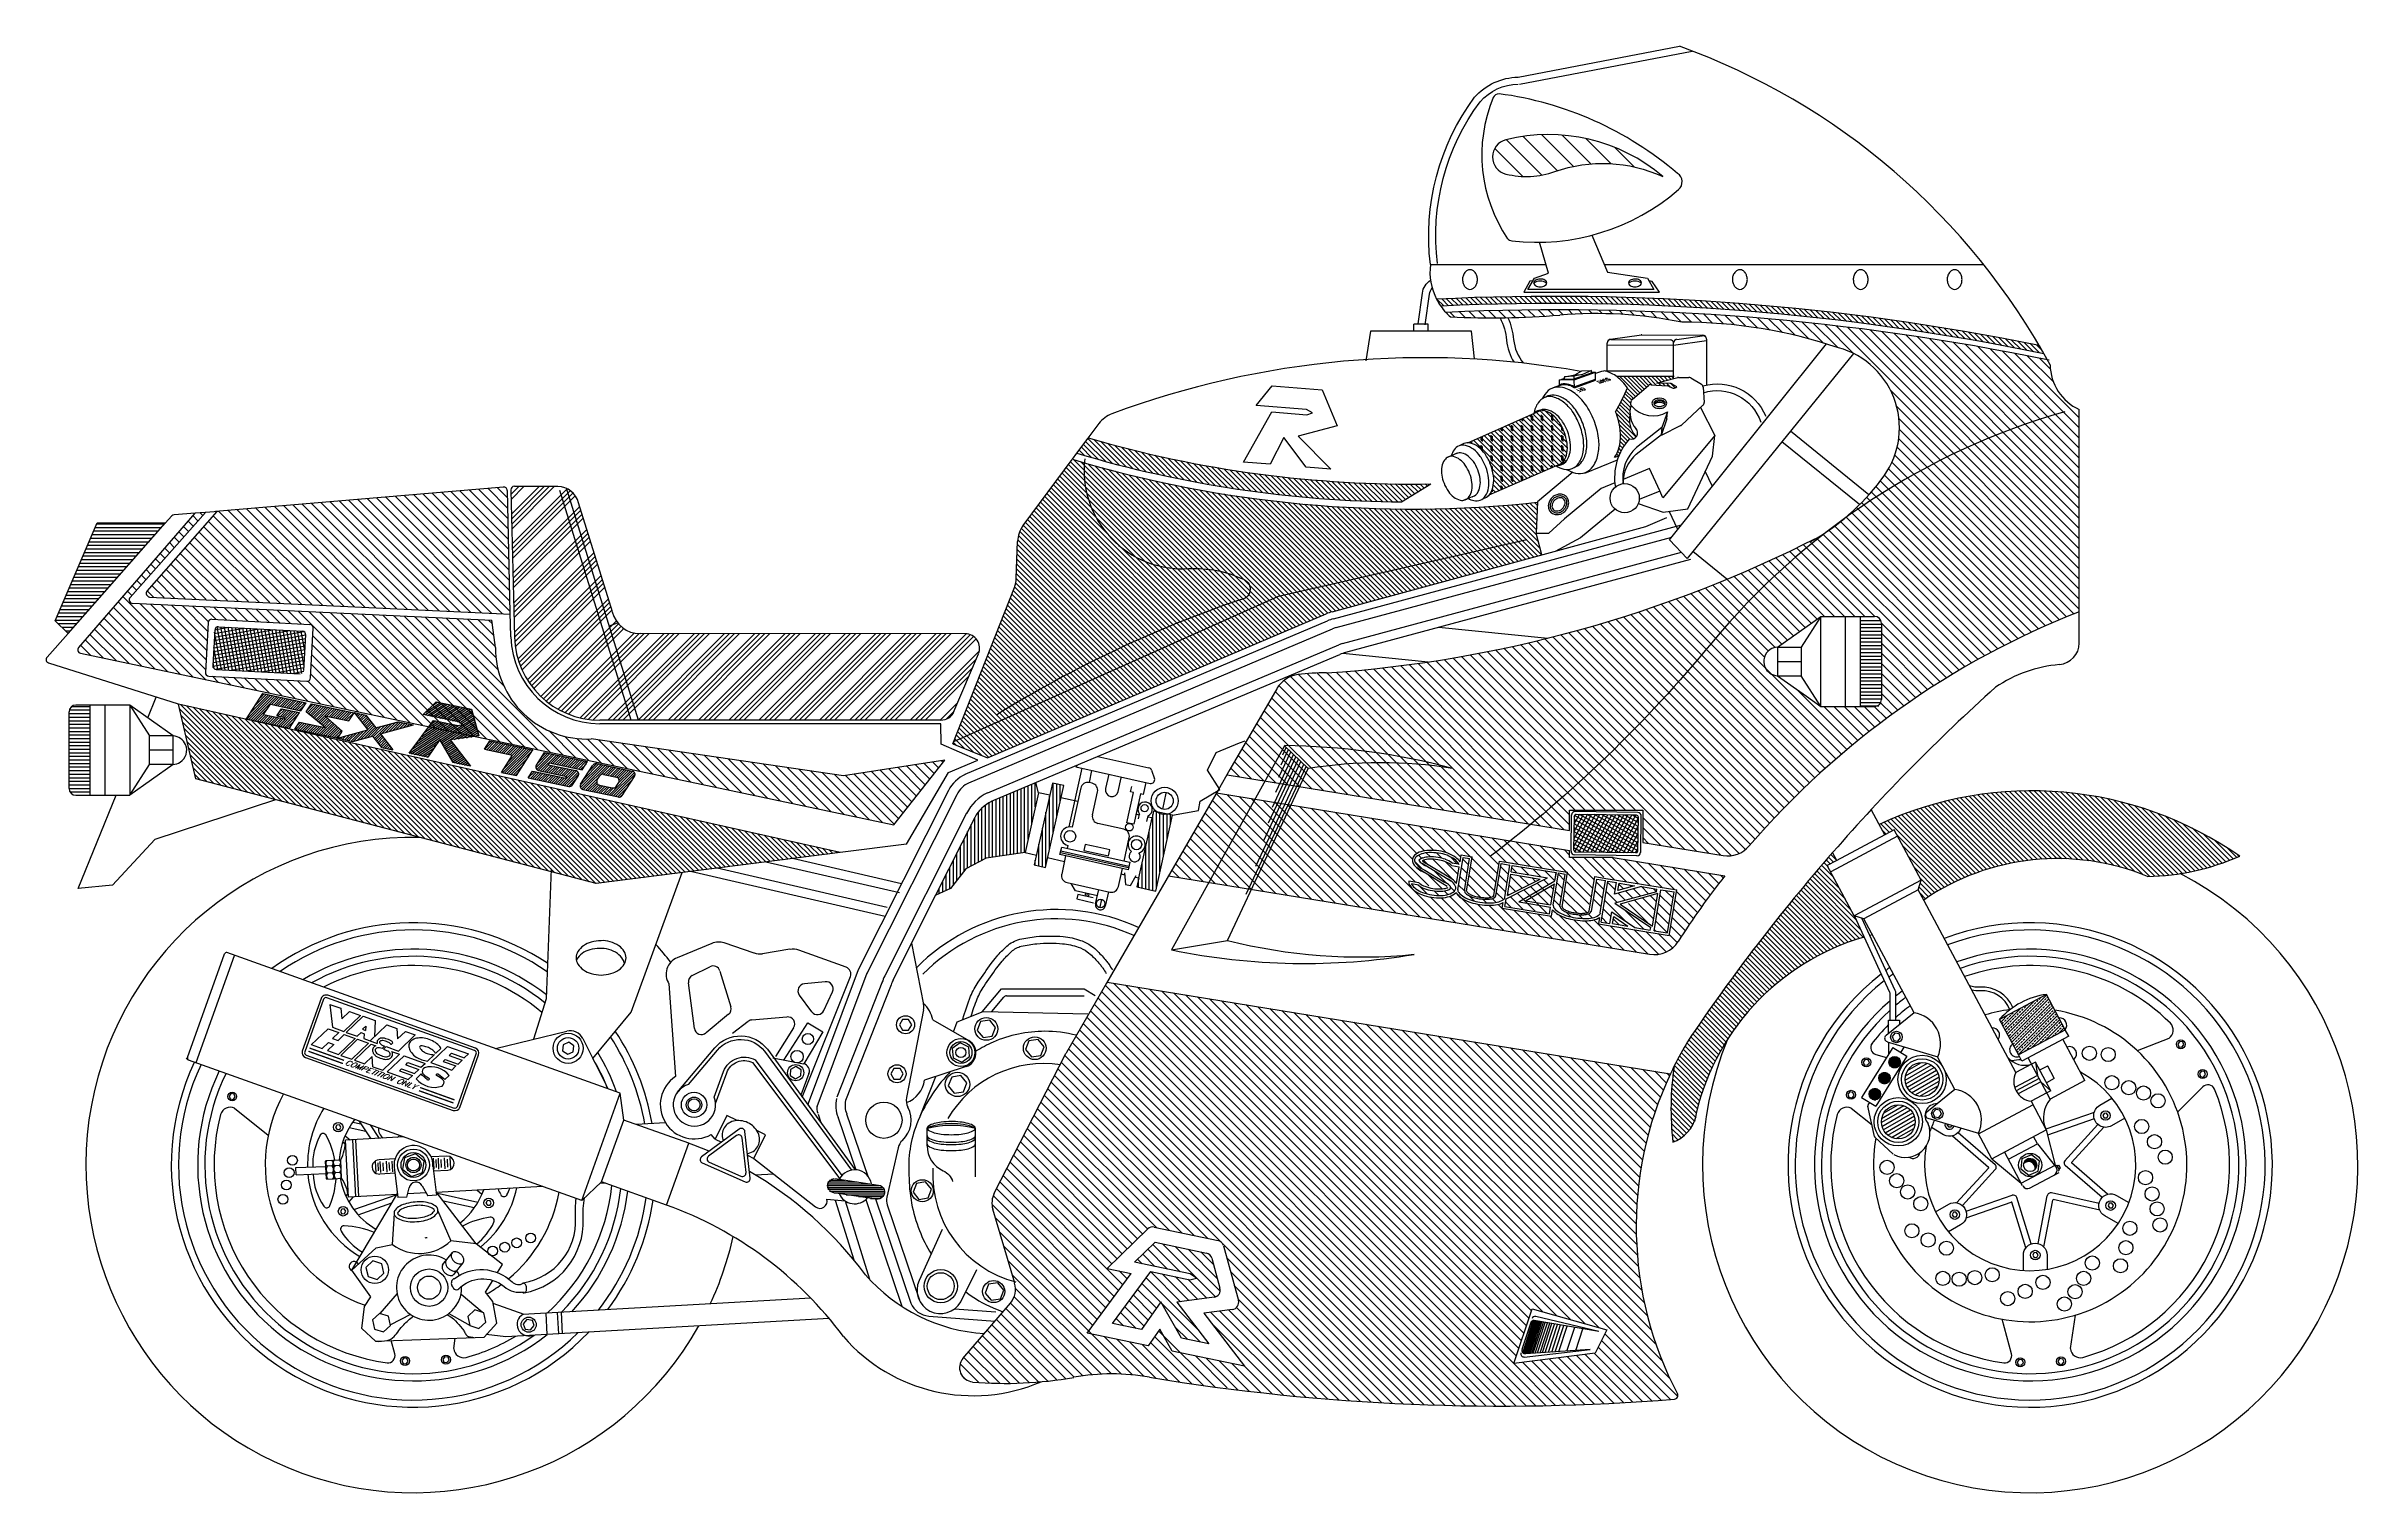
# Model space of a CAD drawing. Extents: x -50.01 to -47.98, y -44.88 to -43.61.
import ezdxf
from ezdxf.enums import TextEntityAlignment as Align

# ---------------------------------------------------------------- set-up
doc = ezdxf.new("R2010")
doc.units = 0
doc.header["$MEASUREMENT"] = 0
doc.layers.get('0').update_dxf_attribs({"linetype": 'CONTINUOUS'})
for name, color, linetype in [('100', 1, 'CONTINUOUS'), ('101', 2, 'CONTINUOUS'), ('103', 7, 'CONTINUOUS'), ('104', 5, 'CONTINUOUS'), ('DIM', 7, 'CONTINUOUS')]:
    doc.layers.add(name, color=color, linetype=linetype)
doc.styles.add('SIMPLEX', font='simplex', dxfattribs={"oblique": 30, "height": 0.25})

# ---------------------------------------------------------------- blocks, each defined once
blk = doc.blocks.new('*X10')
at = {"color": 0}
for p, q in [((75.912, 60.206), (69.538, 66.58)), ((76.036, 60.259), (69.613, 66.681)), ((76.16, 60.311), (69.718, 66.754)), ((76.284, 60.364), (69.969, 66.68)), ((76.408, 60.417), (70.217, 66.608)), ((76.533, 60.469), (70.463, 66.539)), ((74.919, 59.784), (68.935, 65.769)), ((75.044, 59.837), (69.01, 65.871)), ((75.168, 59.89), (69.085, 65.972)), ((75.292, 59.942), (69.161, 66.073)), ((75.416, 59.995), (69.236, 66.175)), ((75.54, 60.048), (69.312, 66.276)), ((75.664, 60.101), (69.387, 66.377)), ((75.788, 60.153), (69.463, 66.479)), ((76.657, 60.522), (70.707, 66.472)), ((76.781, 60.575), (70.949, 66.407)), ((76.905, 60.627), (71.188, 66.344)), ((77.029, 60.68), (71.426, 66.283)), ((77.153, 60.733), (71.661, 66.224)), ((77.277, 60.786), (71.895, 66.168)), ((77.401, 60.838), (72.127, 66.113)), ((77.525, 60.891), (72.357, 66.059)), ((77.649, 60.944), (72.585, 66.008)), ((77.773, 60.996), (72.811, 65.958)), ((77.897, 61.049), (73.036, 65.91)), ((78.022, 61.102), (73.259, 65.864)), ((78.146, 61.154), (73.481, 65.819)), ((78.27, 61.207), (73.701, 65.776)), ((78.394, 61.26), (73.919, 65.734)), ((73.927, 59.363), (68.331, 64.958)), ((74.051, 59.416), (68.407, 65.06)), ((74.175, 59.468), (68.482, 65.161)), ((74.299, 59.521), (68.558, 65.262)), ((74.423, 59.574), (68.633, 65.364)), ((74.547, 59.626), (68.708, 65.465)), ((74.671, 59.679), (68.784, 65.566)), ((74.795, 59.732), (68.859, 65.668)), ((78.518, 61.312), (74.136, 65.694)), ((78.641, 61.366), (74.352, 65.655)), ((78.772, 61.412), (74.566, 65.618)), ((78.911, 61.45), (74.779, 65.582)), ((79.05, 61.488), (74.99, 65.548)), ((79.189, 61.525), (75.2, 65.514)), ((79.328, 61.563), (75.409, 65.482)), ((79.467, 61.601), (75.616, 65.452)), ((79.606, 61.639), (75.822, 65.422)), ((79.745, 61.676), (76.027, 65.394)), ((79.884, 61.714), (76.231, 65.367)), ((80.023, 61.752), (76.434, 65.341)), ((80.162, 61.79), (76.635, 65.316)), ((80.301, 61.827), (76.836, 65.293)), ((80.44, 61.865), (77.035, 65.27)), ((80.579, 61.903), (77.233, 65.249)), ((80.718, 61.941), (77.43, 65.229)), ((80.857, 61.978), (77.626, 65.209)), ((80.996, 62.016), (77.821, 65.191)), ((81.135, 62.054), (78.015, 65.174)), ((81.274, 62.091), (78.208, 65.158)), ((81.413, 62.129), (78.4, 65.143)), ((81.553, 62.167), (78.591, 65.128)), ((81.692, 62.205), (78.781, 65.115)), ((81.831, 62.242), (78.97, 65.103)), ((81.97, 62.28), (79.158, 65.091)), ((82.109, 62.318), (79.346, 65.081)), ((82.248, 62.356), (79.532, 65.071)), ((82.387, 62.393), (79.718, 65.062)), ((82.526, 62.431), (79.902, 65.055)), ((82.665, 62.469), (80.086, 65.048)), ((82.804, 62.507), (80.269, 65.041)), ((82.943, 62.544), (80.451, 65.036)), ((83.082, 62.582), (80.633, 65.031)), ((83.221, 62.62), (80.813, 65.028)), ((83.36, 62.657), (80.993, 65.025)), ((83.499, 62.695), (81.172, 65.023)), ((83.638, 62.733), (81.35, 65.021)), ((83.777, 62.771), (81.527, 65.021)), ((83.916, 62.808), (81.704, 65.021)), ((84.055, 62.846), (81.88, 65.022)), ((84.194, 62.884), (82.055, 65.023)), ((84.333, 62.922), (82.229, 65.026)), ((84.472, 62.959), (82.403, 65.029)), ((84.611, 62.997), (82.576, 65.033)), ((84.751, 63.035), (82.748, 65.037)), ((84.89, 63.073), (82.92, 65.042)), ((85.029, 63.11), (83.091, 65.048)), ((85.168, 63.148), (83.261, 65.055)), ((85.307, 63.186), (83.43, 65.062)), ((85.446, 63.223), (83.599, 65.07)), ((85.585, 63.261), (83.767, 65.079)), ((85.724, 63.299), (83.935, 65.088)), ((85.863, 63.337), (84.102, 65.098)), ((86.002, 63.374), (84.268, 65.108)), ((86.141, 63.412), (84.434, 65.119)), ((86.099, 63.63), (84.599, 65.131)), ((86.04, 63.866), (84.763, 65.143)), ((85.982, 64.102), (84.927, 65.156)), ((85.967, 64.293), (85.09, 65.17)), ((85.973, 64.464), (85.253, 65.184)), ((85.979, 64.635), (85.415, 65.199)), ((85.985, 64.805), (85.576, 65.214)), ((85.991, 64.976), (85.737, 65.23)), ((85.997, 65.147), (85.898, 65.247)), ((73.058, 58.994), (67.826, 64.226)), ((73.182, 59.047), (67.884, 64.345)), ((73.306, 59.099), (67.954, 64.452)), ((73.43, 59.152), (68.03, 64.553)), ((73.555, 59.205), (68.105, 64.654)), ((73.679, 59.257), (68.18, 64.756)), ((73.803, 59.31), (68.256, 64.857)), ((72.438, 58.731), (67.737, 63.431)), ((72.562, 58.783), (67.743, 63.602)), ((72.686, 58.836), (67.748, 63.773)), ((72.81, 58.889), (67.756, 63.943)), ((72.934, 58.941), (67.782, 64.093)), ((71.817, 58.467), (67.707, 62.577)), ((71.941, 58.52), (67.713, 62.748)), ((72.066, 58.572), (67.719, 62.919)), ((72.19, 58.625), (67.725, 63.09)), ((72.314, 58.678), (67.731, 63.261)), ((71.073, 58.151), (67.447, 61.777)), ((71.197, 58.204), (67.497, 61.904)), ((71.321, 58.256), (67.547, 62.031)), ((71.445, 58.309), (67.596, 62.158)), ((71.569, 58.362), (67.646, 62.285)), ((71.693, 58.414), (67.686, 62.421)), ((70.204, 57.782), (67.098, 60.888)), ((70.328, 57.835), (67.148, 61.015)), ((70.452, 57.887), (67.198, 61.142)), ((70.577, 57.94), (67.248, 61.269)), ((70.701, 57.993), (67.297, 61.396)), ((70.825, 58.046), (67.347, 61.523)), ((70.949, 58.098), (67.397, 61.65)), ((69.46, 57.466), (66.799, 60.127)), ((69.584, 57.519), (66.849, 60.254)), ((69.708, 57.571), (66.899, 60.381)), ((69.832, 57.624), (66.948, 60.508)), ((69.956, 57.677), (66.998, 60.634)), ((70.08, 57.729), (67.048, 60.761)), ((68.591, 57.097), (66.45, 59.238)), ((68.715, 57.15), (66.5, 59.365)), ((68.839, 57.202), (66.55, 59.492)), ((68.963, 57.255), (66.6, 59.619)), ((69.088, 57.308), (66.649, 59.746)), ((69.212, 57.361), (66.699, 59.873)), ((69.336, 57.413), (66.749, 60)), ((67.847, 56.781), (66.151, 58.477)), ((67.971, 56.834), (66.201, 58.604)), ((68.095, 56.886), (66.251, 58.731)), ((68.219, 56.939), (66.3, 58.857)), ((68.343, 56.992), (66.35, 58.984)), ((68.467, 57.044), (66.4, 59.111)), ((67.102, 56.465), (65.852, 57.715)), ((67.226, 56.517), (65.902, 57.842)), ((67.35, 56.57), (65.952, 57.969)), ((67.474, 56.623), (66.001, 58.096)), ((67.598, 56.676), (66.051, 58.223)), ((67.723, 56.728), (66.101, 58.35)), ((65.6, 56.73), (65.503, 56.827)), ((65.894, 56.612), (65.553, 56.954)), ((66.189, 56.494), (65.603, 57.08)), ((66.483, 56.377), (65.652, 57.207)), ((66.73, 56.307), (65.702, 57.334)), ((66.854, 56.359), (65.752, 57.461)), ((66.978, 56.412), (65.802, 57.588))]:
    blk.add_line(p, q, dxfattribs=at)
blk = doc.blocks.new('*X9')
at = {"color": 0}
for p, q in [((70.837, 66.695), (70.141, 67.391)), ((71.078, 66.631), (70.217, 67.492)), ((71.317, 66.569), (70.428, 67.458)), ((71.554, 66.509), (70.674, 67.388)), ((69.85, 66.975), (69.84, 66.985)), ((70.1, 66.902), (69.915, 67.087)), ((70.348, 66.831), (69.991, 67.188)), ((70.594, 66.762), (70.066, 67.29)), ((71.789, 66.451), (70.918, 67.321)), ((72.022, 66.394), (71.16, 67.256)), ((72.253, 66.34), (71.4, 67.193)), ((72.483, 66.287), (71.638, 67.132)), ((72.71, 66.236), (71.873, 67.073)), ((72.936, 66.187), (72.107, 67.017)), ((73.16, 66.14), (72.338, 66.962)), ((73.383, 66.094), (72.568, 66.909)), ((73.604, 66.05), (72.796, 66.857)), ((73.823, 66.007), (73.022, 66.808)), ((74.041, 65.966), (73.247, 66.76)), ((74.258, 65.926), (73.47, 66.714)), ((74.473, 65.888), (73.691, 66.67)), ((74.686, 65.851), (73.911, 66.627)), ((74.899, 65.816), (74.129, 66.585)), ((75.109, 65.782), (74.346, 66.545)), ((75.319, 65.749), (74.561, 66.507)), ((75.527, 65.717), (74.774, 66.47)), ((75.734, 65.687), (74.987, 66.435)), ((75.94, 65.658), (75.198, 66.4)), ((76.144, 65.631), (75.407, 66.368)), ((76.348, 65.604), (75.616, 66.336)), ((76.55, 65.579), (75.823, 66.306)), ((76.751, 65.554), (76.028, 66.277)), ((76.951, 65.531), (76.233, 66.249)), ((77.149, 65.509), (76.436, 66.223)), ((77.347, 65.488), (76.638, 66.197)), ((77.544, 65.469), (76.839, 66.173)), ((77.739, 65.45), (77.039, 66.15)), ((77.934, 65.432), (77.237, 66.129)), ((78.127, 65.415), (77.435, 66.108)), ((78.32, 65.4), (77.631, 66.088)), ((78.511, 65.385), (77.827, 66.069)), ((78.702, 65.371), (78.021, 66.052)), ((78.891, 65.358), (78.214, 66.035)), ((79.08, 65.346), (78.407, 66.02)), ((79.268, 65.336), (78.598, 66.005)), ((79.455, 65.325), (78.788, 65.992)), ((79.641, 65.316), (78.978, 65.979)), ((79.826, 65.308), (79.166, 65.967)), ((80.01, 65.301), (79.354, 65.957)), ((80.193, 65.294), (79.54, 65.947)), ((80.376, 65.288), (79.726, 65.938)), ((80.557, 65.283), (79.911, 65.93)), ((80.738, 65.279), (80.095, 65.923)), ((80.918, 65.276), (80.278, 65.917)), ((81.098, 65.274), (80.46, 65.911)), ((81.26, 65.288), (80.641, 65.907)), ((81.37, 65.355), (80.822, 65.903)), ((81.48, 65.422), (81.002, 65.9)), ((81.589, 65.489), (81.181, 65.898)), ((81.699, 65.556), (81.359, 65.896)), ((81.809, 65.623), (81.536, 65.896)), ((81.918, 65.69), (81.713, 65.896)), ((82.028, 65.757), (81.888, 65.897)), ((82.138, 65.824), (82.063, 65.899)), ((82.247, 65.892), (82.238, 65.901))]:
    blk.add_line(p, q, dxfattribs=at)
blk = doc.blocks.new('*X16')
at = {"color": 0}
for p, q in [((49.968, 65.525), (50.261, 65.817)), ((49.973, 65.352), (50.437, 65.817)), ((49.986, 64.835), (50.968, 65.817)), ((49.99, 64.663), (51.144, 65.817)), ((49.995, 64.49), (51.321, 65.817)), ((49.999, 64.318), (51.498, 65.817)), ((50.012, 63.801), (51.95, 65.738)), ((50.017, 63.629), (52.059, 65.671)), ((50.021, 63.456), (52.154, 65.589)), ((50.026, 63.284), (52.233, 65.491)), ((50.039, 62.767), (52.384, 65.112)), ((50.043, 62.595), (52.426, 64.977)), ((50.048, 62.422), (52.468, 64.842)), ((50.052, 62.25), (52.51, 64.708)), ((50.066, 61.733), (52.635, 64.303)), ((50.07, 61.56), (52.677, 64.168)), ((50.074, 61.388), (52.719, 64.033)), ((50.079, 61.216), (52.761, 63.898)), ((50.092, 60.699), (52.887, 63.493)), ((50.097, 60.526), (52.928, 63.358)), ((50.106, 60.359), (52.97, 63.223)), ((50.124, 60.2), (53.012, 63.088)), ((50.218, 59.764), (53.138, 62.684)), ((50.261, 59.63), (53.179, 62.549)), ((50.309, 59.502), (53.221, 62.414)), ((50.362, 59.378), (53.263, 62.279)), ((50.546, 59.032), (53.389, 61.874)), ((50.616, 58.925), (53.431, 61.739)), ((50.69, 58.821), (53.472, 61.604)), ((50.767, 58.722), (53.514, 61.469)), ((51.022, 58.446), (53.671, 61.096)), ((51.114, 58.362), (53.747, 60.995)), ((51.21, 58.281), (53.835, 60.906)), ((51.309, 58.204), (53.934, 60.828)), ((51.631, 57.995), (54.306, 60.67)), ((51.747, 57.934), (54.464, 60.651)), ((51.867, 57.877), (54.64, 60.651)), ((51.991, 57.825), (54.817, 60.65)), ((52.394, 57.697), (55.347, 60.65)), ((52.54, 57.666), (55.523, 60.65)), ((52.692, 57.641), (55.7, 60.65)), ((52.851, 57.624), (55.876, 60.649)), ((53.371, 57.614), (56.406, 60.649)), ((53.548, 57.614), (56.583, 60.649)), ((53.725, 57.614), (56.76, 60.649)), ((53.902, 57.614), (56.936, 60.648)), ((54.432, 57.614), (57.466, 60.648)), ((54.609, 57.614), (57.643, 60.648)), ((54.786, 57.614), (57.819, 60.648)), ((54.962, 57.614), (57.996, 60.647)), ((55.493, 57.614), (58.526, 60.647)), ((55.67, 57.614), (58.702, 60.647)), ((55.846, 57.614), (58.879, 60.647)), ((56.023, 57.614), (59.056, 60.647)), ((56.553, 57.614), (59.585, 60.646)), ((56.73, 57.614), (59.762, 60.646)), ((56.907, 57.614), (59.939, 60.646)), ((57.084, 57.614), (60.115, 60.646)), ((57.614, 57.614), (60.645, 60.645)), ((57.791, 57.614), (60.822, 60.645)), ((57.968, 57.614), (60.998, 60.645)), ((58.144, 57.614), (61.175, 60.645)), ((58.675, 57.614), (61.705, 60.644)), ((58.852, 57.614), (61.881, 60.644)), ((59.028, 57.614), (62.058, 60.644)), ((59.205, 57.614), (62.235, 60.644)), ((59.735, 57.614), (62.764, 60.643)), ((59.912, 57.614), (62.941, 60.643)), ((60.089, 57.614), (63.118, 60.643)), ((60.266, 57.614), (63.294, 60.643)), ((60.796, 57.614), (63.824, 60.642)), ((60.973, 57.614), (64.001, 60.642)), ((61.15, 57.614), (64.177, 60.642)), ((61.326, 57.614), (64.354, 60.642)), ((61.857, 57.614), (64.884, 60.641)), ((62.034, 57.614), (65.06, 60.641)), ((62.21, 57.614), (65.237, 60.641)), ((62.387, 57.614), (65.414, 60.641)), ((62.917, 57.614), (65.943, 60.64)), ((63.094, 57.614), (66.091, 60.611)), ((63.271, 57.614), (66.207, 60.551)), ((63.448, 57.614), (66.3, 60.467)), ((63.978, 57.614), (66.413, 60.049)), ((64.155, 57.614), (66.306, 59.765)), ((64.332, 57.614), (66.176, 59.458)), ((64.508, 57.614), (66.045, 59.151)), ((65.039, 57.614), (65.655, 58.231)), ((65.253, 57.652), (65.525, 57.924))]:
    blk.add_line(p, q, dxfattribs=at)
blk = doc.blocks.new('*X4')
at = {"color": 0}
for p, q in [((38.484, 64.046), (38.31, 64.221)), ((38.65, 64.234), (38.474, 64.41)), ((38.816, 64.421), (38.638, 64.599)), ((38.982, 64.609), (38.802, 64.789)), ((39.148, 64.796), (39.055, 64.89)), ((37.82, 63.296), (37.654, 63.463)), ((37.986, 63.483), (37.818, 63.652)), ((38.152, 63.671), (37.982, 63.842)), ((38.318, 63.859), (38.146, 64.031)), ((36.99, 62.358), (36.833, 62.515)), ((37.156, 62.546), (36.997, 62.705)), ((37.322, 62.733), (37.161, 62.894)), ((37.488, 62.921), (37.325, 63.084)), ((37.654, 63.108), (37.489, 63.273)), ((38.807, 59.127), (36.177, 61.758)), ((39.255, 59.032), (36.341, 61.947)), ((36.658, 61.983), (36.505, 62.137)), ((36.824, 62.171), (36.669, 62.326)), ((39.249, 59.392), (36.94, 61.701)), ((39.267, 59.728), (37.311, 61.684)), ((39.284, 60.064), (37.682, 61.666)), ((37.015, 59.505), (35.52, 61)), ((37.463, 59.411), (35.684, 61.189)), ((37.911, 59.316), (35.848, 61.379)), ((38.359, 59.222), (36.013, 61.568)), ((39.302, 60.4), (38.053, 61.649)), ((39.32, 60.736), (38.424, 61.631)), ((39.341, 61.068), (38.795, 61.614)), ((39.616, 61.147), (39.166, 61.596)), ((39.989, 61.127), (39.537, 61.579)), ((40.362, 61.107), (39.908, 61.561)), ((40.736, 61.088), (40.279, 61.544)), ((41.109, 61.068), (40.65, 61.527)), ((41.482, 61.049), (41.021, 61.509)), ((41.855, 61.029), (41.392, 61.492)), ((42.228, 61.009), (41.763, 61.474)), ((42.601, 60.99), (42.134, 61.457)), ((46.426, 57.519), (42.505, 61.439)), ((46.874, 57.425), (42.876, 61.422)), ((47.322, 57.33), (43.247, 61.405)), ((47.77, 57.235), (43.618, 61.387)), ((48.218, 57.141), (43.989, 61.37)), ((48.666, 57.046), (44.36, 61.352)), ((49.114, 56.952), (44.731, 61.335)), ((49.562, 56.857), (45.102, 61.317)), ((50.011, 56.763), (45.473, 61.3)), ((50.459, 56.668), (45.844, 61.282)), ((50.907, 56.573), (46.215, 61.265)), ((51.355, 56.479), (46.586, 61.248)), ((51.803, 56.384), (46.957, 61.23)), ((49.709, 58.832), (47.328, 61.213)), ((49.52, 59.374), (47.699, 61.195)), ((49.443, 59.805), (48.07, 61.178)), ((49.422, 60.18), (48.441, 61.16)), ((49.371, 60.584), (48.812, 61.143)), ((49.32, 60.989), (49.183, 61.126)), ((35.222, 59.884), (34.864, 60.242)), ((35.67, 59.789), (35.028, 60.432)), ((36.119, 59.694), (35.192, 60.621)), ((36.567, 59.6), (35.356, 60.81)), ((45.529, 57.708), (42.999, 60.239)), ((45.977, 57.614), (43.016, 60.575)), ((44.185, 57.992), (42.946, 59.231)), ((44.633, 57.897), (42.963, 59.567)), ((45.081, 57.803), (42.981, 59.903)), ((39.704, 58.938), (39.491, 59.15)), ((40.152, 58.843), (39.864, 59.131)), ((40.6, 58.749), (40.237, 59.111)), ((41.048, 58.654), (40.61, 59.092)), ((41.496, 58.56), (40.984, 59.072)), ((41.944, 58.465), (41.357, 59.052)), ((42.392, 58.37), (41.73, 59.033)), ((42.84, 58.276), (42.103, 59.013)), ((43.289, 58.181), (42.476, 58.993)), ((43.737, 58.087), (42.844, 58.98)), ((52.251, 56.29), (51.308, 57.233)), ((52.699, 56.195), (51.85, 57.044)), ((53.147, 56.101), (52.281, 56.967)), ((53.596, 56.006), (52.653, 56.948)), ((54.044, 55.911), (53.04, 56.915)), ((54.492, 55.817), (53.454, 56.855)), ((54.94, 55.722), (53.868, 56.794)), ((55.388, 55.628), (54.282, 56.734)), ((55.836, 55.533), (54.696, 56.673)), ((56.284, 55.439), (55.11, 56.612)), ((56.732, 55.344), (55.524, 56.552)), ((57.181, 55.249), (55.939, 56.491)), ((57.629, 55.155), (56.353, 56.431)), ((58.077, 55.06), (56.767, 56.37)), ((58.525, 54.966), (57.181, 56.31)), ((58.973, 54.871), (57.595, 56.249)), ((59.421, 54.776), (58.009, 56.189)), ((59.869, 54.682), (58.423, 56.128)), ((60.318, 54.587), (58.837, 56.068)), ((60.766, 54.493), (59.251, 56.007)), ((64.512, 55.343), (63.851, 56.004)), ((64.667, 55.541), (64.156, 56.052)), ((64.823, 55.739), (64.462, 56.1)), ((64.979, 55.937), (64.768, 56.148)), ((65.134, 56.135), (65.073, 56.195)), ((61.214, 54.398), (59.665, 55.947)), ((61.662, 54.304), (60.079, 55.886)), ((62.11, 54.209), (60.493, 55.826)), ((62.558, 54.114), (60.908, 55.765)), ((63.006, 54.02), (61.322, 55.705)), ((63.422, 53.958), (61.711, 55.669)), ((63.577, 54.156), (62.017, 55.716)), ((63.733, 54.354), (62.323, 55.764)), ((63.889, 54.552), (62.628, 55.812)), ((64.044, 54.749), (62.934, 55.86)), ((64.2, 54.947), (63.239, 55.908)), ((64.356, 55.145), (63.545, 55.956))]:
    blk.add_line(p, q, dxfattribs=at)
blk = doc.blocks.new('*X1')
at = {"color": 0}
for p, q in [((39.121, 55.25), (42.334, 55.25)), ((39.125, 54.483), (39.125, 55.266)), ((39.151, 55.375), (41.855, 55.375)), ((39.181, 55.5), (41.33, 55.5)), ((39.211, 55.625), (40.805, 55.625)), ((39.24, 55.75), (40.28, 55.75)), ((39.25, 54.453), (39.25, 55.791)), ((39.271, 55.875), (39.755, 55.875)), ((39.375, 54.424), (39.375, 55.958)), ((39.5, 54.394), (39.5, 55.936)), ((39.625, 54.364), (39.625, 55.906)), ((39.75, 54.334), (39.75, 55.876)), ((39.875, 54.305), (39.875, 55.846)), ((40, 54.275), (40, 55.817)), ((40.125, 54.245), (40.125, 55.787)), ((40.25, 54.215), (40.25, 55.757)), ((40.375, 54.185), (40.375, 55.727)), ((40.5, 54.156), (40.5, 55.698)), ((40.625, 54.126), (40.625, 55.668)), ((40.75, 54.096), (40.75, 55.638)), ((40.875, 54.066), (40.875, 55.608)), ((41, 54.037), (41, 55.579)), ((41.125, 54.007), (41.125, 55.549)), ((41.25, 53.977), (41.25, 55.519)), ((41.375, 53.947), (41.375, 55.489)), ((41.5, 53.918), (41.5, 55.46)), ((41.625, 53.888), (41.625, 55.43)), ((41.75, 53.858), (41.75, 55.4)), ((41.875, 53.828), (41.875, 55.37)), ((42, 53.813), (42, 55.34)), ((42.125, 54.05), (42.125, 55.311)), ((42.25, 54.575), (42.25, 55.281)), ((42.375, 55.1), (42.375, 55.196)), ((38.974, 54.625), (42.262, 54.625)), ((39, 54.542), (39, 54.741)), ((39.002, 54.75), (42.292, 54.75)), ((39.032, 54.875), (42.321, 54.875)), ((39.057, 54.5), (42.232, 54.5)), ((39.062, 55), (42.351, 55)), ((39.091, 55.125), (42.381, 55.125)), ((39.579, 54.375), (42.202, 54.375)), ((40.104, 54.25), (42.173, 54.25)), ((40.629, 54.125), (42.143, 54.125)), ((41.154, 54), (42.113, 54)), ((41.679, 53.875), (42.079, 53.875))]:
    blk.add_line(p, q, dxfattribs=at)
blk = doc.blocks.new('*X8')
at = {"color": 0}
for p, q in [((41.456, 54.887), (38.339, 58.004)), ((41.696, 54.824), (38.365, 58.155)), ((41.217, 54.949), (38.392, 57.774)), ((41.935, 54.762), (38.593, 58.104)), ((42.175, 54.699), (38.821, 58.053)), ((42.414, 54.636), (39.049, 58.002)), ((42.654, 54.574), (39.277, 57.951)), ((42.893, 54.511), (39.504, 57.9)), ((43.132, 54.448), (39.732, 57.849)), ((43.372, 54.386), (39.96, 57.797)), ((43.611, 54.323), (40.188, 57.746)), ((43.851, 54.26), (40.416, 57.695)), ((44.09, 54.198), (40.643, 57.644)), ((40.978, 55.012), (38.445, 57.545)), ((40.738, 55.075), (38.498, 57.315)), ((40.499, 55.137), (38.551, 57.085)), ((40.259, 55.2), (38.604, 56.856)), ((44.329, 54.135), (40.871, 57.593)), ((44.569, 54.073), (41.099, 57.542)), ((44.808, 54.01), (41.327, 57.491)), ((45.048, 53.947), (41.555, 57.44)), ((45.287, 53.885), (41.782, 57.389)), ((45.527, 53.822), (42.01, 57.338)), ((45.766, 53.759), (42.238, 57.287)), ((46.005, 53.697), (42.466, 57.236)), ((46.245, 53.634), (42.694, 57.185)), ((46.484, 53.571), (42.921, 57.134)), ((46.724, 53.509), (43.149, 57.083)), ((46.963, 53.446), (43.377, 57.032)), ((47.202, 53.384), (43.605, 56.981)), ((47.442, 53.321), (43.832, 56.93)), ((47.681, 53.258), (44.06, 56.879)), ((47.921, 53.196), (44.288, 56.828)), ((40.02, 55.263), (38.657, 56.626)), ((39.781, 55.325), (38.71, 56.396)), ((39.541, 55.388), (38.762, 56.167)), ((48.16, 53.133), (44.516, 56.777)), ((48.399, 53.07), (44.744, 56.726)), ((48.639, 53.008), (44.971, 56.675)), ((48.878, 52.945), (45.199, 56.624)), ((49.118, 52.882), (45.427, 56.573)), ((49.357, 52.82), (45.655, 56.522)), ((49.597, 52.757), (45.883, 56.471)), ((49.836, 52.695), (46.11, 56.42)), ((50.075, 52.632), (46.338, 56.369)), ((50.315, 52.569), (46.566, 56.318)), ((50.554, 52.507), (46.794, 56.267)), ((50.794, 52.444), (47.022, 56.216)), ((51.033, 52.381), (47.249, 56.165)), ((51.272, 52.319), (47.477, 56.114)), ((51.512, 52.256), (47.705, 56.063)), ((51.751, 52.193), (47.933, 56.012)), ((39.302, 55.451), (38.815, 55.937)), ((39.062, 55.513), (38.868, 55.707)), ((51.991, 52.131), (48.161, 55.961)), ((52.23, 52.068), (48.388, 55.91)), ((52.47, 52.005), (48.616, 55.859)), ((52.709, 51.943), (48.844, 55.808)), ((52.948, 51.88), (49.072, 55.757)), ((53.11, 51.895), (49.299, 55.706)), ((53.267, 51.915), (49.527, 55.655)), ((53.424, 51.935), (49.755, 55.604)), ((53.58, 51.955), (49.983, 55.553)), ((53.737, 51.975), (50.211, 55.502)), ((53.894, 51.995), (50.438, 55.451)), ((54.051, 52.015), (50.666, 55.4)), ((54.208, 52.035), (50.894, 55.349)), ((54.364, 52.055), (51.122, 55.298)), ((54.521, 52.075), (51.35, 55.247)), ((54.678, 52.095), (51.577, 55.196)), ((54.835, 52.115), (51.805, 55.145)), ((54.992, 52.135), (52.033, 55.094)), ((55.149, 52.155), (52.261, 55.043)), ((55.305, 52.175), (52.489, 54.992)), ((55.462, 52.195), (52.716, 54.941)), ((55.619, 52.215), (52.944, 54.89)), ((55.776, 52.235), (53.172, 54.839)), ((55.933, 52.255), (53.4, 54.788)), ((56.089, 52.275), (53.628, 54.737)), ((56.246, 52.295), (53.855, 54.686)), ((56.403, 52.315), (54.083, 54.635)), ((56.56, 52.335), (54.311, 54.584)), ((56.717, 52.355), (54.539, 54.533)), ((56.873, 52.375), (54.766, 54.482)), ((57.03, 52.395), (54.994, 54.431)), ((57.187, 52.414), (55.222, 54.38)), ((57.344, 52.434), (55.45, 54.328)), ((57.501, 52.454), (55.678, 54.277)), ((57.657, 52.474), (55.905, 54.226)), ((57.814, 52.494), (56.133, 54.175)), ((57.971, 52.514), (56.361, 54.124)), ((58.128, 52.534), (56.589, 54.073)), ((58.285, 52.554), (56.817, 54.022)), ((58.442, 52.574), (57.044, 53.971)), ((58.598, 52.594), (57.272, 53.92)), ((58.755, 52.614), (57.5, 53.869)), ((58.912, 52.634), (57.728, 53.818)), ((59.069, 52.654), (57.956, 53.767)), ((59.226, 52.674), (58.183, 53.716)), ((59.382, 52.694), (58.411, 53.665)), ((59.539, 52.714), (58.639, 53.614)), ((59.696, 52.734), (58.867, 53.563)), ((59.853, 52.754), (59.095, 53.512)), ((60.01, 52.774), (59.322, 53.461)), ((60.166, 52.794), (59.55, 53.41)), ((60.323, 52.814), (59.778, 53.359)), ((60.48, 52.834), (60.006, 53.308)), ((60.637, 52.854), (60.233, 53.257)), ((60.794, 52.874), (60.461, 53.206)), ((60.95, 52.894), (60.689, 53.155)), ((61.107, 52.914), (60.917, 53.104)), ((61.264, 52.934), (61.145, 53.053)), ((61.421, 52.954), (61.372, 53.002))]:
    blk.add_line(p, q, dxfattribs=at)
blk = doc.blocks.new('*X2')
at = {"color": 0}
for p, q in [((34.795, 57.875), (35.542, 57.875)), ((34.795, 57.75), (35.542, 57.75)), ((34.795, 57.625), (35.542, 57.625)), ((34.806, 58), (35.542, 58)), ((34.895, 58.125), (35.542, 58.125)), ((34.795, 57.5), (35.542, 57.5)), ((34.795, 57.375), (35.542, 57.375)), ((34.795, 57.25), (35.542, 57.25)), ((34.795, 57.125), (35.542, 57.125)), ((34.795, 57), (35.542, 57)), ((34.795, 56.875), (35.542, 56.875)), ((34.795, 56.75), (35.542, 56.75)), ((34.795, 56.625), (35.542, 56.625)), ((34.795, 56.5), (35.542, 56.5)), ((34.795, 56.375), (35.542, 56.375)), ((34.795, 56.25), (35.542, 56.25)), ((34.795, 56.125), (35.542, 56.125)), ((34.795, 56), (35.542, 56)), ((34.795, 55.875), (35.542, 55.875)), ((34.795, 55.75), (35.542, 55.75)), ((34.795, 55.625), (35.542, 55.625)), ((34.795, 55.5), (35.542, 55.5)), ((34.795, 55.375), (35.542, 55.375)), ((34.795, 55.25), (35.542, 55.25)), ((34.829, 55.125), (35.542, 55.125))]:
    blk.add_line(p, q, dxfattribs=at)
blk = doc.blocks.new('*X7')
at = {"color": 0}
for p, q in [((40.696, 57.622), (41.534, 58.459)), ((40.771, 57.606), (41.609, 58.444)), ((40.838, 57.854), (41.459, 58.475)), ((40.846, 57.59), (41.684, 58.428)), ((41.005, 58.111), (41.385, 58.491)), ((41.172, 58.369), (41.31, 58.507)), ((40.92, 57.574), (41.758, 58.412)), ((40.995, 57.558), (41.438, 58.002)), ((41.07, 57.543), (41.3, 57.773)), ((41.145, 57.527), (41.374, 57.757)), ((41.219, 57.511), (41.449, 57.741)), ((41.294, 57.495), (41.524, 57.725)), ((41.369, 57.48), (41.599, 57.709)), ((41.444, 57.464), (41.673, 57.694)), ((41.518, 57.448), (41.748, 57.678)), ((41.568, 58.131), (41.833, 58.396)), ((41.593, 57.432), (41.823, 57.662)), ((41.643, 58.115), (41.908, 58.381)), ((41.668, 57.417), (41.898, 57.646)), ((41.717, 58.1), (41.983, 58.365)), ((41.743, 57.401), (41.972, 57.631)), ((41.792, 58.084), (42.057, 58.349)), ((41.801, 57.731), (42.031, 57.961)), ((41.814, 57.835), (41.956, 57.976)), ((41.817, 57.385), (42.33, 57.898)), ((41.867, 58.068), (42.132, 58.333)), ((41.876, 57.715), (42.106, 57.945)), ((41.892, 57.369), (42.405, 57.882)), ((41.942, 58.052), (42.207, 58.318)), ((41.951, 57.699), (42.18, 57.929)), ((41.967, 57.353), (42.479, 57.866)), ((42.016, 58.037), (42.282, 58.302)), ((42.025, 57.684), (42.255, 57.913)), ((42.042, 57.338), (42.549, 57.845)), ((42.091, 58.021), (42.356, 58.286)), ((42.166, 58.005), (42.431, 58.27)), ((42.241, 57.989), (42.506, 58.254)), ((42.315, 57.973), (42.58, 58.239)), ((42.39, 57.958), (42.655, 58.223)), ((42.465, 57.942), (42.73, 58.207)), ((42.54, 57.926), (42.716, 58.103)), ((42.82, 57.845), (43.104, 58.128)), ((42.829, 57.944), (43.029, 58.144)), ((42.869, 57.803), (43.178, 58.112)), ((42.918, 57.762), (43.253, 58.097)), ((42.968, 57.721), (43.328, 58.081)), ((43.017, 57.679), (43.403, 58.065)), ((43.066, 57.638), (43.477, 58.049)), ((43.115, 57.597), (43.552, 58.034)), ((43.164, 57.555), (43.627, 58.018)), ((43.214, 57.514), (43.702, 58.002)), ((43.263, 57.473), (43.485, 57.695)), ((43.312, 57.432), (43.533, 57.652)), ((43.361, 57.39), (43.58, 57.609)), ((43.511, 57.721), (43.776, 57.986)), ((43.586, 57.705), (43.851, 57.971)), ((43.661, 57.69), (43.926, 57.955)), ((43.735, 57.674), (44, 57.939)), ((43.81, 57.658), (44.075, 57.923)), ((43.885, 57.642), (44.15, 57.907)), ((43.96, 57.626), (44.225, 57.892)), ((44.034, 57.611), (44.299, 57.876)), ((44.109, 57.595), (44.374, 57.86)), ((44.184, 57.579), (44.449, 57.844)), ((44.258, 57.563), (44.341, 57.646)), ((44.504, 57.808), (44.532, 57.837)), ((44.543, 57.758), (44.607, 57.822)), ((44.583, 57.707), (44.682, 57.806)), ((44.622, 57.656), (44.757, 57.79)), ((44.662, 57.605), (44.832, 57.774)), ((44.701, 57.554), (44.893, 57.745)), ((44.741, 57.503), (44.932, 57.694)), ((44.78, 57.452), (44.972, 57.643)), ((42.116, 57.322), (42.383, 57.588)), ((42.191, 57.306), (42.216, 57.331)), ((42.415, 57.259), (42.645, 57.489)), ((42.49, 57.243), (42.72, 57.473)), ((42.496, 57.43), (42.57, 57.504)), ((42.565, 57.227), (42.794, 57.457)), ((42.639, 57.211), (42.869, 57.441)), ((42.714, 57.196), (42.944, 57.426)), ((42.789, 57.18), (43.019, 57.41)), ((42.864, 57.164), (43.093, 57.394)), ((42.938, 57.148), (43.168, 57.378)), ((43.013, 57.133), (43.243, 57.362)), ((43.088, 57.117), (43.318, 57.347)), ((43.163, 57.101), (43.392, 57.331)), ((43.237, 57.085), (43.676, 57.524)), ((43.312, 57.07), (43.724, 57.481)), ((43.387, 57.054), (43.772, 57.439)), ((43.411, 57.349), (43.628, 57.567)), ((43.462, 57.038), (43.82, 57.396)), ((43.536, 57.022), (43.867, 57.353)), ((43.611, 57.006), (43.915, 57.311)), ((43.686, 56.991), (43.963, 57.268)), ((43.76, 56.975), (44.011, 57.225)), ((43.835, 56.959), (44.008, 57.132)), ((43.91, 56.943), (43.927, 56.961)), ((43.985, 56.928), (44.052, 56.995)), ((44.059, 56.912), (44.176, 57.028)), ((44.134, 56.896), (44.3, 57.062)), ((44.209, 56.88), (44.425, 57.096)), ((44.284, 56.864), (44.549, 57.13)), ((44.358, 56.849), (44.673, 57.164)), ((44.441, 56.841), (44.798, 57.197)), ((44.566, 56.875), (44.922, 57.231)), ((44.69, 56.909), (45.17, 57.388)), ((44.814, 56.943), (45.209, 57.338)), ((44.82, 57.401), (45.012, 57.592)), ((44.859, 57.35), (45.051, 57.541)), ((44.899, 57.299), (45.091, 57.49)), ((44.939, 57.248), (45.13, 57.439)), ((44.939, 56.976), (45.295, 57.333)), ((45.063, 57.01), (45.419, 57.367)), ((45.136, 56.993), (45.544, 57.4)), ((45.176, 56.942), (45.668, 57.434)), ((45.215, 56.891), (45.407, 57.083)), ((45.255, 56.84), (45.446, 57.032)), ((45.294, 56.789), (45.486, 56.981)), ((45.334, 56.738), (45.526, 56.93)), ((45.373, 56.687), (45.565, 56.879)), ((45.413, 56.636), (45.605, 56.828)), ((45.436, 57.112), (45.792, 57.468)), ((45.56, 57.145), (45.917, 57.502)), ((45.685, 57.179), (46.028, 57.523)), ((45.809, 57.213), (46.103, 57.507)), ((45.933, 57.247), (46.178, 57.492)), ((46.058, 57.281), (46.253, 57.476)), ((46.182, 57.315), (46.328, 57.46)), ((46.306, 57.348), (46.403, 57.445)), ((46.43, 57.382), (46.477, 57.429)), ((45.479, 56.612), (45.644, 56.777)), ((45.554, 56.596), (45.684, 56.726)), ((45.629, 56.581), (45.723, 56.675)), ((45.704, 56.565), (45.763, 56.624)), ((45.778, 56.549), (45.802, 56.573))]:
    blk.add_line(p, q, dxfattribs=at)
blk = doc.blocks.new('*X5')
at = {"color": 0}
for p, q in [((46.149, 56.739), (46.675, 57.265)), ((46.16, 56.84), (46.585, 57.265)), ((46.24, 56.739), (46.766, 57.265)), ((46.33, 56.739), (46.856, 57.265)), ((46.347, 57.118), (46.494, 57.265)), ((46.421, 56.739), (46.947, 57.265)), ((46.511, 56.739), (47.038, 57.265)), ((46.602, 56.739), (47.128, 57.265)), ((46.692, 56.739), (47.219, 57.265)), ((46.783, 56.739), (47.309, 57.265)), ((46.851, 55.993), (47.85, 56.992)), ((46.873, 56.739), (47.4, 57.265)), ((46.894, 55.945), (47.881, 56.932)), ((46.937, 55.897), (47.912, 56.872)), ((46.964, 56.739), (47.49, 57.265)), ((46.979, 55.849), (47.942, 56.812)), ((47.054, 56.739), (47.581, 57.265)), ((47.145, 56.739), (47.671, 57.265)), ((47.235, 56.739), (47.728, 57.231)), ((47.326, 56.739), (47.758, 57.171)), ((47.398, 56.721), (47.789, 57.111)), ((47.463, 56.695), (47.82, 57.052)), ((45.896, 55.309), (47.198, 56.611)), ((45.972, 55.476), (47.107, 56.611)), ((45.979, 55.302), (47.288, 56.611)), ((46.048, 55.642), (47.017, 56.611)), ((46.07, 55.302), (47.38, 56.612)), ((46.125, 55.809), (46.926, 56.611)), ((46.201, 55.976), (46.836, 56.611)), ((46.277, 56.143), (46.745, 56.611)), ((46.354, 56.31), (46.655, 56.611)), ((46.43, 56.476), (46.564, 56.611)), ((47.022, 55.801), (47.244, 56.024)), ((47.328, 56.108), (47.973, 56.752)), ((47.469, 56.157), (48.003, 56.692)), ((47.609, 56.207), (48.034, 56.633)), ((47.749, 56.257), (48.065, 56.573)), ((47.889, 56.307), (48.095, 56.513)), ((48.03, 56.357), (48.126, 56.453)), ((46.16, 55.302), (46.838, 55.98)), ((46.251, 55.302), (46.774, 55.825)), ((46.341, 55.302), (46.71, 55.671)), ((46.432, 55.302), (46.647, 55.516)), ((46.522, 55.302), (46.583, 55.362)), ((47.064, 55.753), (47.293, 55.982)), ((47.107, 55.705), (47.342, 55.94)), ((47.15, 55.658), (47.39, 55.898)), ((47.192, 55.61), (47.439, 55.857)), ((47.235, 55.562), (47.488, 55.815)), ((47.278, 55.514), (47.537, 55.773)), ((47.32, 55.466), (47.585, 55.731)), ((47.363, 55.418), (47.634, 55.689)), ((47.405, 55.37), (47.683, 55.648)), ((47.448, 55.322), (47.732, 55.606)), ((47.518, 55.302), (47.78, 55.564)), ((47.608, 55.302), (47.829, 55.522)), ((47.699, 55.302), (47.878, 55.481)), ((47.789, 55.302), (47.927, 55.439)), ((47.88, 55.302), (47.975, 55.397)), ((47.97, 55.302), (48.024, 55.355)), ((48.061, 55.302), (48.073, 55.314))]:
    blk.add_line(p, q, dxfattribs=at)
blk = doc.blocks.new('*X15')
at = {"color": 0}
for p, q in [((59.762, 41.792), (61.615, 41.792)), ((59.77, 41.728), (61.7, 41.728)), ((59.771, 41.856), (61.253, 41.856)), ((59.796, 41.664), (61.74, 41.664)), ((59.798, 41.92), (60.824, 41.92)), ((59.85, 41.6), (61.758, 41.6)), ((59.853, 41.984), (60.395, 41.984)), ((60.018, 41.536), (61.759, 41.536)), ((60.444, 41.472), (61.743, 41.472)), ((60.87, 41.408), (61.706, 41.408)), ((61.297, 41.344), (61.628, 41.344))]:
    blk.add_line(p, q, dxfattribs=at)
blk = doc.blocks.new('*X6')
at = {"color": 0}
for p, q in [((49.049, 56.561), (49.321, 56.834)), ((49.124, 56.546), (49.396, 56.818)), ((49.194, 56.796), (49.247, 56.849)), ((49.199, 56.53), (49.471, 56.802)), ((49.273, 56.514), (49.546, 56.786)), ((49.348, 56.498), (49.62, 56.771)), ((49.423, 56.483), (49.695, 56.755)), ((49.498, 56.467), (49.77, 56.739)), ((49.572, 56.451), (49.844, 56.723)), ((49.647, 56.435), (49.919, 56.707)), ((49.681, 55.745), (50.517, 56.581)), ((49.712, 55.866), (50.442, 56.597)), ((49.722, 56.42), (49.994, 56.692)), ((49.755, 55.729), (50.592, 56.565)), ((49.797, 56.404), (50.069, 56.676)), ((49.83, 55.713), (50.667, 56.55)), ((49.871, 56.388), (50.143, 56.66)), ((49.878, 56.123), (50.368, 56.613)), ((49.905, 55.697), (50.738, 56.53)), ((49.946, 56.372), (50.218, 56.644)), ((49.98, 55.682), (50.571, 56.273)), ((50.021, 56.356), (50.293, 56.629)), ((50.054, 55.666), (50.404, 56.016)), ((50.844, 55.913), (51.339, 56.408)), ((50.874, 55.852), (51.414, 56.392)), ((50.894, 56.053), (51.264, 56.424)), ((50.929, 55.816), (51.489, 56.376)), ((51.003, 55.8), (51.563, 56.36)), ((51.061, 56.31), (51.19, 56.439)), ((51.078, 55.784), (51.303, 56.01)), ((51.153, 55.769), (51.378, 55.994)), ((51.366, 56.072), (51.638, 56.345)), ((51.441, 56.057), (51.713, 56.329)), ((51.515, 56.041), (51.788, 56.313)), ((51.59, 56.025), (51.862, 56.297)), ((51.665, 56.009), (51.937, 56.282)), ((51.74, 55.994), (52.012, 56.266)), ((51.814, 55.978), (52.087, 56.25)), ((51.889, 55.962), (52.161, 56.234)), ((51.964, 55.946), (52.236, 56.218)), ((52.039, 55.931), (52.311, 56.203)), ((52.113, 55.915), (52.386, 56.187)), ((52.188, 55.899), (52.46, 56.171)), ((52.263, 55.883), (52.535, 56.155)), ((52.338, 55.867), (52.61, 56.14)), ((52.401, 55.298), (53.133, 56.029)), ((52.412, 55.852), (52.605, 56.044)), ((52.412, 55.217), (53.208, 56.013)), ((52.454, 55.169), (53.282, 55.998)), ((52.539, 55.526), (53.058, 56.045)), ((52.706, 55.783), (52.983, 56.061)), ((50.129, 55.65), (50.238, 55.759)), ((50.577, 55.555), (50.803, 55.781)), ((50.652, 55.54), (50.878, 55.765)), ((50.727, 55.524), (50.952, 55.749)), ((50.728, 55.796), (50.728, 55.797)), ((50.802, 55.508), (51.027, 55.734)), ((50.876, 55.492), (51.102, 55.718)), ((50.951, 55.477), (51.177, 55.702)), ((51.026, 55.461), (51.251, 55.686)), ((51.101, 55.445), (51.326, 55.671)), ((51.175, 55.429), (51.401, 55.655)), ((51.227, 55.753), (51.453, 55.978)), ((51.25, 55.413), (51.476, 55.639)), ((51.302, 55.737), (51.528, 55.962)), ((51.325, 55.398), (51.55, 55.623)), ((51.377, 55.721), (51.602, 55.947)), ((51.4, 55.382), (51.625, 55.607)), ((51.451, 55.705), (51.677, 55.931)), ((51.474, 55.366), (51.7, 55.592)), ((51.526, 55.69), (51.752, 55.915)), ((51.549, 55.35), (51.774, 55.576)), ((51.601, 55.674), (51.826, 55.899)), ((51.624, 55.335), (51.849, 55.56)), ((51.676, 55.658), (51.901, 55.884)), ((51.698, 55.319), (52.2, 55.821)), ((51.75, 55.642), (51.976, 55.868)), ((51.773, 55.303), (52.273, 55.803)), ((51.825, 55.627), (52.051, 55.852)), ((51.848, 55.287), (52.324, 55.763)), ((51.9, 55.611), (52.125, 55.836)), ((51.923, 55.272), (52.349, 55.698)), ((51.997, 55.256), (52.272, 55.53)), ((52.521, 55.145), (53.357, 55.982)), ((52.595, 55.13), (53.077, 55.611)), ((52.67, 55.114), (52.979, 55.423)), ((52.745, 55.098), (53, 55.353)), ((52.82, 55.082), (53.048, 55.311)), ((52.894, 55.066), (53.12, 55.292)), ((52.969, 55.051), (53.194, 55.276)), ((53.044, 55.035), (53.269, 55.26)), ((53.118, 55.019), (53.344, 55.245)), ((53.137, 55.672), (53.432, 55.966)), ((53.193, 55.003), (53.419, 55.229)), ((53.234, 55.678), (53.507, 55.95)), ((53.268, 54.988), (53.493, 55.213)), ((53.309, 55.662), (53.581, 55.935)), ((53.343, 54.972), (53.574, 55.203)), ((53.384, 55.647), (53.656, 55.919)), ((53.417, 54.956), (54.252, 55.791)), ((53.459, 55.631), (53.731, 55.903)), ((53.492, 54.94), (54.303, 55.751)), ((53.533, 55.615), (53.806, 55.887)), ((53.567, 54.925), (54.328, 55.686)), ((53.608, 55.599), (53.88, 55.871)), ((53.642, 54.909), (54.25, 55.517)), ((53.683, 55.583), (53.955, 55.856)), ((53.716, 54.893), (54.084, 55.26)), ((53.726, 55.355), (54.179, 55.808)), ((53.738, 55.549), (54.03, 55.84)), ((53.769, 55.489), (54.104, 55.824)), ((53.801, 54.888), (53.917, 55.003))]:
    blk.add_line(p, q, dxfattribs=at)
blk = doc.blocks.new('*X12')
at = {"color": 0}
for p, q in [((67.875, 52.945), (67.875, 55.204)), ((68, 52.962), (68, 55.257)), ((68.125, 53.437), (68.125, 55.31)), ((68.25, 54), (68.25, 55.362)), ((68.375, 54.564), (68.375, 55.415)), ((66.375, 52.63), (66.375, 54.395)), ((66.5, 52.697), (66.5, 54.535)), ((66.625, 52.764), (66.625, 54.641)), ((66.75, 52.789), (66.75, 54.722)), ((66.875, 52.806), (66.875, 54.783)), ((67, 52.824), (67, 54.836)), ((67.125, 52.841), (67.125, 54.888)), ((67.25, 52.858), (67.25, 54.941)), ((67.375, 52.876), (67.375, 54.994)), ((67.5, 52.893), (67.5, 55.046)), ((67.625, 52.91), (67.625, 55.099)), ((67.75, 52.928), (67.75, 55.152)), ((66, 52.428), (66, 53.699)), ((66.125, 52.495), (66.125, 53.947)), ((66.25, 52.563), (66.25, 54.195)), ((65.625, 52.001), (65.625, 52.955)), ((65.75, 52.157), (65.75, 53.203)), ((65.875, 52.313), (65.875, 53.451)), ((65.125, 51.588), (65.125, 51.962)), ((65.25, 51.645), (65.25, 52.21)), ((65.375, 51.703), (65.375, 52.458)), ((65.5, 51.845), (65.5, 52.706)), ((65, 51.53), (65, 51.714))]:
    blk.add_line(p, q, dxfattribs=at)
blk = doc.blocks.new('*X13')
at = {"color": 0}
for p, q in [((69, 53.643), (69, 55.401)), ((69.125, 54.207), (69.125, 55.373)), ((69.25, 54.77), (69.25, 55.346)), ((68.75, 52.517), (68.75, 54.385)), ((68.875, 53.08), (68.875, 54.949)), ((68.625, 52.471), (68.625, 53.822)), ((68.5, 52.499), (68.5, 53.259)), ((68.375, 52.527), (68.375, 52.695))]:
    blk.add_line(p, q, dxfattribs=at)
blk = doc.blocks.new('*X14')
at = {"color": 0}
for p, q in [((72.625, 51.731), (72.625, 54.399)), ((72.75, 52.294), (72.75, 54.371)), ((72.375, 51.665), (72.375, 53.732)), ((72.5, 51.637), (72.5, 54.296)), ((72.875, 52.857), (72.875, 54.343)), ((73, 53.421), (73, 54.316)), ((73.125, 53.984), (73.125, 54.288)), ((72.25, 51.693), (72.25, 53.169)), ((72, 51.748), (72, 52.042)), ((72.125, 51.721), (72.125, 52.606))]:
    blk.add_line(p, q, dxfattribs=at)
blk = doc.blocks.new('*X3')
at = {"color": 0}
for p, q in [((49.853, 65.052), (49.157, 65.748)), ((49.845, 65.413), (49.482, 65.776)), ((42.985, 61.667), (39.713, 64.939)), ((43.356, 61.65), (40.038, 64.967)), ((43.727, 61.632), (40.364, 64.995)), ((44.098, 61.615), (40.69, 65.023)), ((44.469, 61.597), (41.015, 65.051)), ((44.84, 61.58), (41.341, 65.079)), ((45.211, 61.563), (41.667, 65.106)), ((45.582, 61.545), (41.992, 65.134)), ((45.953, 61.528), (42.318, 65.162)), ((46.324, 61.51), (42.644, 65.19)), ((46.695, 61.493), (42.969, 65.218)), ((47.066, 61.475), (43.295, 65.246)), ((47.437, 61.458), (43.621, 65.274)), ((47.808, 61.44), (43.946, 65.302)), ((48.178, 61.423), (44.272, 65.33)), ((48.549, 61.406), (44.598, 65.358)), ((48.92, 61.388), (44.923, 65.385)), ((49.291, 61.371), (45.249, 65.413)), ((49.662, 61.353), (45.575, 65.441)), ((49.931, 61.438), (45.9, 65.469)), ((49.923, 61.8), (46.226, 65.497)), ((49.915, 62.161), (46.552, 65.525)), ((49.908, 62.522), (46.877, 65.553)), ((49.9, 62.884), (47.203, 65.581)), ((49.892, 63.245), (47.529, 65.609)), ((49.884, 63.607), (47.854, 65.636)), ((49.876, 63.968), (48.18, 65.664)), ((49.868, 64.329), (48.505, 65.692)), ((49.861, 64.691), (48.831, 65.72)), ((41.501, 61.737), (39.025, 64.213)), ((41.872, 61.719), (39.191, 64.4)), ((42.243, 61.702), (39.356, 64.588)), ((42.614, 61.685), (39.522, 64.776)), ((40.017, 61.807), (38.362, 63.461)), ((40.388, 61.789), (38.528, 63.649)), ((40.759, 61.772), (38.694, 63.837)), ((41.13, 61.754), (38.859, 64.025)), ((38.162, 61.894), (37.534, 62.522)), ((38.533, 61.876), (37.699, 62.71)), ((38.904, 61.859), (37.865, 62.898)), ((39.275, 61.842), (38.031, 63.086)), ((39.646, 61.824), (38.196, 63.273)), ((37.42, 61.929), (37.202, 62.146)), ((37.791, 61.911), (37.368, 62.334))]:
    blk.add_line(p, q, dxfattribs=at)
blk = doc.blocks.new('*X19')
at = {"color": 0}
for p, q in [((35.263, 64.125), (37.487, 64.125)), ((35.316, 64.25), (37.597, 64.25)), ((35.37, 64.375), (37.708, 64.375)), ((35.423, 64.5), (37.818, 64.5)), ((34.944, 63.375), (36.825, 63.375)), ((34.997, 63.5), (36.936, 63.5)), ((35.05, 63.625), (37.046, 63.625)), ((35.104, 63.75), (37.156, 63.75)), ((35.157, 63.875), (37.267, 63.875)), ((35.21, 64), (37.377, 64)), ((34.571, 62.5), (36.053, 62.5)), ((34.624, 62.625), (36.164, 62.625)), ((34.678, 62.75), (36.274, 62.75)), ((34.731, 62.875), (36.384, 62.875)), ((34.784, 63), (36.495, 63)), ((34.837, 63.125), (36.605, 63.125)), ((34.891, 63.25), (36.715, 63.25)), ((34.252, 61.75), (35.392, 61.75)), ((34.305, 61.875), (35.502, 61.875)), ((34.358, 62), (35.612, 62)), ((34.412, 62.125), (35.723, 62.125)), ((34.465, 62.25), (35.833, 62.25)), ((34.518, 62.375), (35.943, 62.375)), ((33.986, 61.125), (34.84, 61.125)), ((34.039, 61.25), (34.951, 61.25)), ((34.079, 61), (34.73, 61)), ((34.092, 61.375), (35.061, 61.375)), ((34.145, 61.5), (35.171, 61.5)), ((34.199, 61.625), (35.282, 61.625)), ((34.205, 60.875), (34.62, 60.875)), ((34.331, 60.75), (34.51, 60.75))]:
    blk.add_line(p, q, dxfattribs=at)
blk = doc.blocks.new('*X23')
at = {"color": 0}
for p, q in [((101.252, 52.19), (99.053, 54.39)), ((101.381, 52.238), (99.183, 54.436)), ((101.511, 52.285), (99.315, 54.481)), ((101.643, 52.33), (99.448, 54.524)), ((101.776, 52.373), (99.583, 54.567)), ((101.912, 52.414), (99.718, 54.608)), ((102.05, 52.453), (99.855, 54.648)), ((102.189, 52.49), (99.994, 54.686)), ((102.331, 52.525), (100.133, 54.723)), ((102.475, 52.558), (100.274, 54.759)), ((102.621, 52.589), (100.416, 54.794)), ((102.77, 52.617), (100.56, 54.827)), ((102.921, 52.643), (100.705, 54.859)), ((103.074, 52.666), (100.852, 54.889)), ((103.23, 52.687), (101, 54.917)), ((103.388, 52.706), (101.149, 54.945)), ((103.55, 52.721), (101.3, 54.97)), ((103.714, 52.733), (101.453, 54.994)), ((103.882, 52.743), (101.608, 55.016)), ((104.052, 52.748), (101.764, 55.037)), ((104.227, 52.751), (101.922, 55.056)), ((104.405, 52.75), (102.082, 55.073)), ((104.587, 52.744), (102.243, 55.088)), ((104.773, 52.735), (102.407, 55.101)), ((104.964, 52.721), (102.572, 55.113)), ((105.16, 52.702), (102.74, 55.122)), ((105.361, 52.677), (102.91, 55.129)), ((105.568, 52.647), (103.081, 55.134)), ((105.782, 52.61), (103.256, 55.136)), ((106.003, 52.566), (103.432, 55.136)), ((106.232, 52.513), (103.611, 55.134)), ((106.471, 52.451), (103.793, 55.129)), ((106.721, 52.378), (103.978, 55.121)), ((106.984, 52.291), (104.165, 55.111)), ((107.264, 52.189), (104.355, 55.097)), ((107.501, 52.128), (104.549, 55.081)), ((107.671, 52.135), (104.746, 55.06)), ((107.838, 52.145), (104.946, 55.037)), ((108.002, 52.158), (105.15, 55.01)), ((108.163, 52.173), (105.358, 54.978)), ((108.321, 52.192), (105.571, 54.943)), ((108.477, 52.213), (105.788, 54.902)), ((108.63, 52.237), (106.01, 54.857)), ((108.78, 52.263), (106.237, 54.807)), ((108.928, 52.292), (106.47, 54.75)), ((109.074, 52.323), (106.71, 54.688)), ((109.218, 52.356), (106.956, 54.618)), ((109.359, 52.391), (107.211, 54.54)), ((109.499, 52.429), (107.474, 54.453)), ((98.354, 53.674), (98.047, 53.981)), ((98.238, 53.613), (98.119, 53.732)), ((98.469, 53.736), (98.169, 54.036)), ((100.518, 51.864), (98.292, 54.09)), ((100.636, 51.922), (98.416, 54.142)), ((100.756, 51.979), (98.541, 54.194)), ((100.401, 51.804), (98.625, 53.58)), ((100.878, 52.034), (98.667, 54.245)), ((101.001, 52.088), (98.794, 54.294)), ((101.126, 52.14), (98.923, 54.342)), ((109.636, 52.468), (107.748, 54.356)), ((109.772, 52.509), (108.033, 54.248)), ((109.905, 52.553), (108.332, 54.126)), ((110.037, 52.598), (108.648, 53.987)), ((110.167, 52.645), (108.984, 53.828)), ((110.295, 52.693), (109.345, 53.643)), ((100.286, 51.742), (98.827, 53.201)), ((100.172, 51.679), (99.03, 52.821)), ((110.421, 52.744), (109.742, 53.422)), ((110.546, 52.796), (110.191, 53.15)), ((100.059, 51.615), (99.232, 52.442)), ((99.949, 51.549), (99.434, 52.063)), ((99.731, 51.413), (99.395, 51.749)), ((99.625, 51.343), (99.434, 51.534)), ((99.839, 51.482), (99.436, 51.885))]:
    blk.add_line(p, q, dxfattribs=at)
blk = doc.blocks.new('*X21')
at = {"color": 0}
for p, q in [((98.906, 44.979), (99.825, 45.509)), ((98.919, 45.131), (99.687, 45.574)), ((98.995, 45.319), (99.486, 45.602)), ((98.927, 44.847), (99.929, 45.425)), ((98.973, 44.729), (100.008, 45.326)), ((99.042, 44.625), (100.064, 45.214)), ((99.135, 44.534), (100.096, 45.089)), ((99.257, 44.46), (100.099, 44.946)), ((99.424, 44.412), (100.057, 44.777))]:
    blk.add_line(p, q, dxfattribs=at)
blk = doc.blocks.new('*X22')
at = {"color": 0}
for p, q in [((96.394, 52.629), (96.221, 52.802)), ((96.509, 52.69), (96.303, 52.897)), ((97.439, 49.992), (95.489, 51.943)), ((97.362, 50.247), (95.57, 52.039)), ((97.21, 50.575), (95.65, 52.135)), ((97.013, 50.949), (95.731, 52.231)), ((96.811, 51.328), (95.813, 52.326)), ((96.608, 51.707), (95.894, 52.422)), ((96.406, 52.086), (95.975, 52.517)), ((96.204, 52.466), (96.057, 52.612)), ((96.279, 52.567), (96.139, 52.707)), ((96.403, 49.615), (94.85, 51.168)), ((96.526, 49.668), (94.929, 51.265)), ((96.652, 49.719), (95.009, 51.363)), ((96.779, 49.769), (95.088, 51.46)), ((96.907, 49.818), (95.168, 51.557)), ((97.037, 49.864), (95.248, 51.653)), ((97.17, 49.909), (95.328, 51.75)), ((97.304, 49.951), (95.408, 51.847)), ((95.47, 49.133), (94.221, 50.382)), ((95.582, 49.199), (94.299, 50.481)), ((95.694, 49.262), (94.377, 50.579)), ((95.809, 49.325), (94.456, 50.678)), ((95.924, 49.386), (94.534, 50.776)), ((96.042, 49.445), (94.613, 50.874)), ((96.161, 49.503), (94.692, 50.972)), ((96.281, 49.56), (94.771, 51.07)), ((94.63, 48.56), (93.604, 49.586)), ((94.73, 48.636), (93.68, 49.686)), ((94.831, 48.711), (93.757, 49.786)), ((94.934, 48.785), (93.834, 49.885)), ((95.039, 48.857), (93.911, 49.985)), ((95.145, 48.928), (93.988, 50.085)), ((95.252, 48.998), (94.066, 50.184)), ((95.36, 49.066), (94.143, 50.283)), ((93.875, 47.9), (92.997, 48.778)), ((93.964, 47.987), (93.072, 48.88)), ((94.056, 48.073), (93.147, 48.981)), ((94.148, 48.157), (93.223, 49.082)), ((94.242, 48.24), (93.299, 49.183)), ((94.337, 48.322), (93.375, 49.284)), ((94.433, 48.403), (93.451, 49.385)), ((94.531, 48.482), (93.527, 49.485)), ((93.204, 47.157), (92.401, 47.96)), ((93.283, 47.255), (92.475, 48.063)), ((93.364, 47.351), (92.549, 48.165)), ((93.445, 47.446), (92.623, 48.268)), ((93.529, 47.539), (92.697, 48.37)), ((93.613, 47.631), (92.772, 48.473)), ((93.699, 47.722), (92.847, 48.575)), ((93.786, 47.812), (92.922, 48.676)), ((92.618, 46.328), (91.816, 47.131)), ((92.686, 46.437), (91.888, 47.235)), ((92.756, 46.544), (91.961, 47.339)), ((92.827, 46.649), (92.034, 47.443)), ((92.9, 46.754), (92.107, 47.547)), ((92.974, 46.857), (92.18, 47.65)), ((93.049, 46.958), (92.254, 47.754)), ((93.126, 47.058), (92.327, 47.857)), ((92.123, 45.409), (91.244, 46.288)), ((92.18, 45.529), (91.313, 46.396)), ((92.238, 45.648), (91.385, 46.501)), ((92.298, 45.765), (91.456, 46.607)), ((92.359, 45.881), (91.528, 46.712)), ((92.421, 45.995), (91.599, 46.817)), ((92.485, 46.107), (91.671, 46.921)), ((92.551, 46.219), (91.744, 47.026)), ((91.773, 44.522), (90.806, 45.489)), ((91.818, 44.654), (90.866, 45.606)), ((91.865, 44.784), (90.926, 45.722)), ((91.913, 44.912), (90.988, 45.837)), ((91.963, 45.039), (91.05, 45.952)), ((92.015, 45.164), (91.114, 46.065)), ((92.068, 45.287), (91.178, 46.177)), ((91.577, 43.834), (90.713, 44.698)), ((91.613, 43.975), (90.725, 44.862)), ((91.65, 44.115), (90.74, 45.024)), ((91.689, 44.252), (90.758, 45.183)), ((91.73, 44.388), (90.777, 45.341)), ((91.394, 43.31), (90.688, 44.016)), ((91.319, 43.208), (90.689, 43.838)), ((91.46, 43.421), (90.69, 44.191)), ((91.516, 43.541), (90.695, 44.362)), ((91.562, 43.672), (90.703, 44.532)), ((91.235, 43.115), (90.693, 43.658)), ((91.143, 43.03), (90.7, 43.474)), ((91.043, 42.954), (90.711, 43.286)), ((90.934, 42.886), (90.725, 43.095)), ((90.815, 42.828), (90.743, 42.9))]:
    blk.add_line(p, q, dxfattribs=at)
blk = doc.blocks.new('*X20')
at = {"color": 0}
for p, q in [((98.071, 43.487), (98.994, 44.02)), ((98.082, 43.637), (98.858, 44.085)), ((98.093, 43.355), (99.097, 43.935)), ((98.14, 43.238), (99.175, 43.835)), ((98.153, 43.823), (98.662, 44.116)), ((98.21, 43.134), (99.23, 43.723)), ((98.304, 43.044), (99.261, 43.596)), ((98.428, 42.971), (99.262, 43.453)), ((98.598, 42.925), (99.217, 43.282))]:
    blk.add_line(p, q, dxfattribs=at)
blk = doc.blocks.new('*X0')
at = {"color": 0}
for p, q in [((94.524, 51.125), (96.017, 51.125)), ((94.625, 50.928), (94.625, 51.228)), ((94.666, 51.25), (95.951, 51.25)), ((94.75, 50.694), (94.75, 51.295)), ((94.875, 50.46), (94.875, 51.362)), ((94.9, 51.375), (95.884, 51.375)), ((95, 50.226), (95, 51.428)), ((95.125, 49.992), (95.125, 51.495)), ((95.134, 51.5), (95.817, 51.5)), ((95.25, 49.757), (95.25, 51.562)), ((95.368, 51.625), (95.75, 51.625)), ((95.375, 49.523), (95.375, 51.629)), ((95.5, 49.289), (95.5, 51.695)), ((95.602, 51.75), (95.675, 51.75)), ((95.625, 49.218), (95.625, 51.76)), ((95.75, 49.284), (95.75, 51.626)), ((95.875, 49.351), (95.875, 51.391)), ((96, 49.418), (96, 51.157)), ((94.587, 51), (96.084, 51)), ((94.654, 50.875), (96.151, 50.875)), ((94.72, 50.75), (96.217, 50.75)), ((94.787, 50.625), (96.284, 50.625)), ((94.854, 50.5), (96.351, 50.5)), ((94.92, 50.375), (96.418, 50.375)), ((96.125, 49.484), (96.125, 50.923)), ((96.25, 49.551), (96.25, 50.689)), ((96.375, 49.618), (96.375, 50.455)), ((94.987, 50.25), (96.484, 50.25)), ((95.054, 50.125), (96.551, 50.125)), ((95.121, 50), (96.618, 50)), ((95.187, 49.875), (96.684, 49.875)), ((95.254, 49.75), (96.623, 49.75)), ((95.321, 49.625), (96.388, 49.625)), ((95.387, 49.5), (96.154, 49.5)), ((96.5, 49.685), (96.5, 50.22)), ((96.625, 49.751), (96.625, 49.986)), ((95.454, 49.375), (95.92, 49.375)), ((95.521, 49.25), (95.686, 49.25))]:
    blk.add_line(p, q, dxfattribs=at)
blk = doc.blocks.new('*X17')
at = {"color": 0}
for p, q in [((102.503, 46.598), (103.876, 47.971)), ((103.691, 47.895), (103.694, 47.899)), ((103.884, 47.868), (103.915, 47.899)), ((102.234, 47.102), (102.254, 47.122)), ((102.273, 47.03), (102.509, 47.266)), ((102.35, 46.886), (102.983, 47.519)), ((102.392, 47.039), (102.448, 47.094)), ((102.426, 46.742), (103.457, 47.772)), ((102.475, 47.122), (102.53, 47.177)), ((102.558, 47.205), (102.613, 47.26)), ((102.58, 46.454), (103.953, 47.827)), ((102.586, 47.012), (102.641, 47.067)), ((102.641, 47.288), (102.696, 47.343)), ((102.657, 46.31), (104.03, 47.683)), ((102.669, 47.094), (102.724, 47.15)), ((102.724, 47.371), (102.746, 47.393)), ((102.734, 46.165), (104.107, 47.539)), ((102.751, 47.177), (102.807, 47.233)), ((102.811, 46.021), (104.184, 47.394)), ((102.834, 47.26), (102.89, 47.315)), ((102.862, 47.067), (102.917, 47.122)), ((102.888, 45.877), (104.261, 47.25)), ((102.917, 47.343), (102.972, 47.398)), ((102.945, 47.15), (103, 47.205)), ((103, 47.426), (103.055, 47.481)), ((103.028, 47.233), (103.083, 47.288)), ((103.055, 47.039), (103.111, 47.094)), ((103.083, 47.509), (103.138, 47.564)), ((103.111, 47.315), (103.166, 47.371)), ((103.138, 47.122), (103.193, 47.177)), ((103.166, 47.592), (103.22, 47.646)), ((103.193, 47.398), (103.249, 47.453)), ((103.221, 47.205), (103.276, 47.26)), ((103.249, 47.012), (103.304, 47.067)), ((103.276, 47.481), (103.332, 47.536)), ((103.304, 47.288), (103.359, 47.343)), ((103.332, 47.094), (103.387, 47.15)), ((103.334, 46.102), (104.338, 47.106)), ((103.359, 47.564), (103.414, 47.619)), ((103.387, 47.371), (103.442, 47.426)), ((103.414, 47.177), (103.47, 47.233)), ((103.442, 47.647), (103.497, 47.702)), ((103.47, 47.453), (103.525, 47.509)), ((103.497, 47.26), (103.552, 47.315)), ((103.525, 47.73), (103.58, 47.785)), ((103.525, 47.067), (103.58, 47.122)), ((103.552, 47.536), (103.608, 47.592)), ((103.58, 47.343), (103.635, 47.398)), ((103.608, 47.813), (103.663, 47.868)), ((103.608, 47.15), (103.663, 47.205)), ((103.635, 47.619), (103.691, 47.674)), ((103.663, 47.426), (103.718, 47.481)), ((103.691, 47.233), (103.746, 47.288)), ((103.718, 47.702), (103.773, 47.757)), ((103.718, 47.039), (103.773, 47.094)), ((103.746, 47.509), (103.801, 47.564)), ((103.773, 47.315), (103.829, 47.371)), ((103.801, 47.785), (103.856, 47.84)), ((103.801, 47.122), (103.856, 47.177)), ((103.829, 47.592), (103.884, 47.647)), ((103.856, 47.398), (103.912, 47.453)), ((103.884, 47.205), (103.939, 47.26)), ((103.912, 47.674), (103.967, 47.73)), ((103.912, 47.012), (103.967, 47.067)), ((103.939, 47.481), (103.994, 47.536)), ((103.967, 47.288), (104.022, 47.343)), ((103.994, 47.094), (104.05, 47.15)), ((104.022, 47.564), (104.069, 47.611)), ((104.05, 47.371), (104.105, 47.426)), ((104.077, 47.177), (104.133, 47.233)), ((104.133, 47.453), (104.146, 47.467)), ((104.16, 47.26), (104.215, 47.315)), ((104.188, 47.067), (104.243, 47.122)), ((104.271, 47.15), (104.299, 47.178)), ((102.311, 46.958), (102.365, 47.012)), ((102.388, 46.814), (102.392, 46.818)), ((102.42, 46.846), (102.475, 46.901)), ((102.465, 46.67), (102.503, 46.708)), ((102.503, 46.929), (102.558, 46.984)), ((102.53, 46.735), (102.586, 46.791)), ((102.558, 46.542), (102.613, 46.597)), ((102.613, 46.818), (102.669, 46.873)), ((102.619, 46.382), (102.641, 46.404)), ((102.641, 46.625), (102.696, 46.68)), ((102.669, 46.432), (102.724, 46.487)), ((102.696, 46.901), (102.751, 46.956)), ((102.696, 46.238), (102.751, 46.293)), ((102.724, 46.708), (102.779, 46.763)), ((102.751, 46.514), (102.807, 46.57)), ((102.779, 46.984), (102.834, 47.039)), ((102.779, 46.321), (102.834, 46.376)), ((102.807, 46.791), (102.862, 46.846)), ((102.834, 46.597), (102.89, 46.652)), ((102.862, 46.404), (102.917, 46.459)), ((102.89, 46.873), (102.945, 46.929)), ((102.89, 46.211), (102.945, 46.266)), ((102.917, 46.68), (102.972, 46.735)), ((102.945, 46.487), (103, 46.542)), ((102.972, 46.956), (103.028, 47.012)), ((102.972, 46.293), (103.028, 46.349)), ((103, 46.763), (103.055, 46.818)), ((103.028, 46.57), (103.083, 46.625)), ((103.055, 46.376), (103.111, 46.432)), ((103.083, 46.846), (103.138, 46.901)), ((103.111, 46.652), (103.166, 46.708)), ((103.138, 46.459), (103.193, 46.514)), ((103.166, 46.929), (103.221, 46.984)), ((103.166, 46.266), (103.221, 46.321)), ((103.193, 46.735), (103.249, 46.791)), ((103.221, 46.542), (103.276, 46.597)), ((103.249, 46.349), (103.304, 46.404)), ((103.276, 46.818), (103.332, 46.873)), ((103.304, 46.625), (103.359, 46.68)), ((103.332, 46.432), (103.387, 46.487)), ((103.359, 46.901), (103.414, 46.956)), ((103.359, 46.238), (103.414, 46.293)), ((103.387, 46.708), (103.442, 46.763)), ((103.414, 46.514), (103.47, 46.57)), ((103.442, 46.984), (103.497, 47.039)), ((103.442, 46.321), (103.497, 46.376)), ((103.47, 46.791), (103.525, 46.846)), ((103.497, 46.597), (103.552, 46.652)), ((103.525, 46.404), (103.58, 46.459)), ((103.552, 46.873), (103.608, 46.929)), ((103.57, 46.229), (103.608, 46.266)), ((103.58, 46.68), (103.635, 46.735)), ((103.608, 46.487), (103.663, 46.542)), ((103.635, 46.956), (103.691, 47.012)), ((103.635, 46.293), (103.691, 46.349)), ((103.663, 46.763), (103.718, 46.818)), ((103.691, 46.57), (103.746, 46.625)), ((103.718, 46.376), (103.773, 46.432)), ((103.746, 46.846), (103.801, 46.901)), ((103.773, 46.652), (103.829, 46.708)), ((103.801, 46.459), (103.856, 46.514)), ((103.807, 46.355), (104.415, 46.962)), ((103.829, 46.929), (103.884, 46.984)), ((103.856, 46.735), (103.912, 46.791)), ((103.884, 46.542), (103.939, 46.597)), ((103.939, 46.818), (103.994, 46.873)), ((103.967, 46.625), (104.022, 46.68)), ((104.022, 46.901), (104.077, 46.956)), ((104.044, 46.481), (104.05, 46.487)), ((104.05, 46.708), (104.105, 46.763)), ((104.077, 46.514), (104.133, 46.57)), ((104.105, 46.984), (104.16, 47.039)), ((104.133, 46.791), (104.188, 46.846)), ((104.16, 46.597), (104.215, 46.652)), ((104.215, 46.873), (104.271, 46.929)), ((104.243, 46.68), (104.298, 46.735)), ((104.281, 46.608), (104.492, 46.818)), ((104.298, 46.956), (104.353, 47.012)), ((104.326, 46.763), (104.381, 46.818)), ((104.409, 46.846), (104.453, 46.89)), ((104.519, 46.735), (104.53, 46.746)), ((102.772, 46.093), (102.779, 46.1)), ((102.807, 46.128), (102.862, 46.183)), ((102.849, 45.949), (102.89, 45.99)), ((102.917, 46.017), (102.972, 46.072)), ((103, 46.1), (103.055, 46.155)), ((103.083, 46.183), (103.138, 46.238)), ((103.111, 45.99), (103.166, 46.045)), ((103.193, 46.072), (103.249, 46.128)), ((103.276, 46.155), (103.332, 46.211))]:
    blk.add_line(p, q, dxfattribs=at)
blk = doc.blocks.new('*X11')
at = {"color": 0}
for p, q in [((82.709, 72.147), (82.47, 72.386)), ((82.878, 72.155), (82.639, 72.394)), ((83.048, 72.162), (82.808, 72.402)), ((83.218, 72.169), (82.977, 72.409)), ((83.388, 72.176), (83.147, 72.416)), ((83.558, 72.182), (83.317, 72.423)), ((83.729, 72.188), (83.488, 72.43)), ((83.9, 72.193), (83.658, 72.436)), ((84.072, 72.199), (83.829, 72.441)), ((84.244, 72.204), (84.001, 72.447)), ((84.416, 72.208), (84.172, 72.452)), ((84.588, 72.212), (84.344, 72.456)), ((84.761, 72.216), (84.517, 72.461)), ((84.935, 72.22), (84.69, 72.465)), ((85.108, 72.223), (84.863, 72.469)), ((85.282, 72.226), (85.036, 72.472)), ((85.456, 72.228), (85.21, 72.475)), ((85.631, 72.231), (85.384, 72.478)), ((85.806, 72.232), (85.559, 72.48)), ((85.981, 72.234), (85.733, 72.482)), ((86.157, 72.235), (85.909, 72.483)), ((86.333, 72.236), (86.084, 72.485)), ((86.51, 72.236), (86.26, 72.485)), ((86.686, 72.236), (86.436, 72.486)), ((86.864, 72.235), (86.613, 72.486)), ((87.041, 72.235), (86.79, 72.486)), ((87.219, 72.233), (86.967, 72.485)), ((87.397, 72.232), (87.145, 72.484)), ((87.576, 72.23), (87.323, 72.483)), ((87.755, 72.228), (87.502, 72.481)), ((87.935, 72.225), (87.681, 72.479)), ((88.115, 72.222), (87.86, 72.476)), ((88.295, 72.218), (88.04, 72.474)), ((88.475, 72.215), (88.22, 72.47)), ((88.656, 72.21), (88.4, 72.467)), ((88.838, 72.206), (88.581, 72.463)), ((89.02, 72.201), (88.762, 72.458)), ((89.202, 72.195), (88.944, 72.453)), ((89.385, 72.189), (89.126, 72.448)), ((89.568, 72.183), (89.308, 72.442)), ((89.751, 72.176), (89.491, 72.436)), ((89.935, 72.169), (89.675, 72.43)), ((90.119, 72.162), (89.858, 72.423)), ((90.304, 72.154), (90.042, 72.415)), ((90.489, 72.145), (90.227, 72.408)), ((90.675, 72.136), (90.412, 72.4)), ((90.861, 72.127), (90.597, 72.391)), ((91.047, 72.118), (90.783, 72.382)), ((91.234, 72.107), (90.969, 72.373)), ((91.422, 72.097), (91.156, 72.363)), ((91.609, 72.086), (91.343, 72.352)), ((91.798, 72.074), (91.53, 72.342)), ((91.986, 72.063), (91.718, 72.33)), ((92.175, 72.05), (91.907, 72.319)), ((92.365, 72.037), (92.096, 72.307)), ((92.555, 72.024), (92.285, 72.294)), ((92.746, 72.01), (92.475, 72.281)), ((92.936, 71.996), (92.665, 72.268)), ((93.128, 71.981), (92.856, 72.254)), ((93.32, 71.966), (93.047, 72.239)), ((93.512, 71.951), (93.239, 72.224)), ((93.705, 71.935), (93.431, 72.209)), ((93.899, 71.918), (93.623, 72.193)), ((94.092, 71.901), (93.816, 72.177)), ((94.287, 71.883), (94.01, 72.16)), ((94.482, 71.865), (94.204, 72.143)), ((94.677, 71.847), (94.399, 72.125)), ((94.873, 71.827), (94.594, 72.107)), ((95.069, 71.808), (94.789, 72.088)), ((95.266, 71.788), (94.985, 72.069)), ((95.464, 71.767), (95.182, 72.049)), ((95.662, 71.746), (95.379, 72.028)), ((95.86, 71.724), (95.577, 72.008)), ((96.059, 71.702), (95.775, 71.986)), ((96.259, 71.679), (95.974, 71.964)), ((96.459, 71.656), (96.173, 71.942)), ((96.66, 71.632), (96.373, 71.919)), ((96.861, 71.607), (96.573, 71.895)), ((97.063, 71.582), (96.774, 71.871)), ((97.265, 71.557), (96.975, 71.847)), ((97.468, 71.531), (97.177, 71.821)), ((97.671, 71.504), (97.38, 71.796)), ((97.875, 71.477), (97.583, 71.769)), ((98.08, 71.449), (97.786, 71.742)), ((98.285, 71.42), (97.991, 71.715)), ((98.491, 71.391), (98.195, 71.687)), ((98.698, 71.361), (98.401, 71.658)), ((98.905, 71.331), (98.607, 71.629)), ((99.112, 71.3), (98.814, 71.599)), ((99.321, 71.269), (99.021, 71.569)), ((99.53, 71.237), (99.229, 71.538)), ((99.739, 71.204), (99.437, 71.506)), ((99.95, 71.17), (99.646, 71.473)), ((100.16, 71.136), (99.856, 71.44)), ((100.372, 71.101), (100.067, 71.407)), ((100.584, 71.066), (100.278, 71.373)), ((100.797, 71.03), (100.489, 71.338)), ((101.011, 70.993), (100.702, 71.302)), ((101.225, 70.956), (100.915, 71.266)), ((101.44, 70.918), (101.128, 71.229)), ((101.655, 70.879), (101.343, 71.191)), ((101.872, 70.839), (101.558, 71.153)), ((102.089, 70.799), (101.774, 71.114)), ((102.306, 70.758), (101.99, 71.074)), ((102.525, 70.716), (102.207, 71.034)), ((102.744, 70.674), (102.425, 70.993)), ((102.964, 70.63), (102.644, 70.951)), ((103.185, 70.586), (102.863, 70.908)), ((103.407, 70.542), (103.084, 70.865)), ((103.629, 70.496), (103.305, 70.82)), ((103.709, 70.593), (103.526, 70.776))]:
    blk.add_line(p, q, dxfattribs=at)
blk = doc.blocks.new('*X18')
at = {"color": 0}
for p, q in [((85.537, 76.391), (84.55, 77.377)), ((86.198, 76.437), (84.954, 77.681)), ((86.75, 76.592), (85.545, 77.797)), ((87.306, 76.742), (86.193, 77.856)), ((87.923, 76.833), (86.913, 77.843)), ((88.621, 76.842), (87.741, 77.722)), ((89.442, 76.728), (88.761, 77.409))]:
    blk.add_line(p, q, dxfattribs=at)

msp = doc.modelspace()

# ---------------------------------------------------------------- linework, layer by layer
at = {"color": 0}
for p, q in [((-48.6116, -43.9206), (-48.6274, -43.9048)), ((-48.6097, -43.919), (-48.6239, -43.9048)), ((-48.6135, -43.9223), (-48.6208, -43.915)), ((-48.6078, -43.9174), (-48.6203, -43.9048)), ((-48.6059, -43.9158), (-48.6168, -43.9048)), ((-48.604, -43.9141), (-48.6133, -43.9048)), ((-48.6021, -43.9125), (-48.6097, -43.9048)), ((-48.5991, -43.912), (-48.6062, -43.9048)), ((-48.5953, -43.9122), (-48.6027, -43.9048)), ((-48.5937, -43.9102), (-48.5991, -43.9048)), ((-48.591, -43.9095), (-48.5956, -43.9048)), ((-48.5915, -43.9124), (-48.5934, -43.9106)), ((-48.5882, -43.9087), (-48.5921, -43.9048)), ((-48.5878, -43.9127), (-48.5898, -43.9107)), ((-48.5854, -43.908), (-48.5885, -43.9048)), ((-48.583, -43.9139), (-48.5862, -43.9107)), ((-48.5826, -43.9072), (-48.585, -43.9048)), ((-48.5787, -43.9147), (-48.5825, -43.9108)), ((-48.5798, -43.9065), (-48.5815, -43.9048)), ((-48.6736, -43.9629), (-48.7004, -43.9362)), ((-48.6748, -43.9574), (-48.6977, -43.9344)), ((-48.6953, -43.9346), (-48.6953, -43.9343)), ((-48.6948, -43.9351), (-48.6948, -43.9344)), ((-48.6774, -43.9503), (-48.6928, -43.9349)), ((-48.6187, -43.9454), (-48.6301, -43.9339)), ((-48.6189, -43.9417), (-48.6288, -43.9317)), ((-48.6183, -43.9387), (-48.6276, -43.9294)), ((-48.6183, -43.9351), (-48.6264, -43.9271)), ((-48.6179, -43.932), (-48.6252, -43.9247)), ((-48.6179, -43.9281), (-48.624, -43.9219)), ((-48.6169, -43.9255), (-48.6229, -43.9196)), ((-48.6154, -43.9239), (-48.6219, -43.9175)), ((-48.6806, -43.9824), (-48.7188, -43.9443)), ((-48.6779, -43.9808), (-48.7157, -43.9429)), ((-48.7136, -43.9429), (-48.7136, -43.942)), ((-48.713, -43.9434), (-48.713, -43.9417)), ((-48.6748, -43.9794), (-48.7127, -43.9416)), ((-48.7125, -43.944), (-48.7125, -43.9415)), ((-48.6746, -43.9752), (-48.7096, -43.9402)), ((-48.6737, -43.9717), (-48.7065, -43.9389)), ((-48.7047, -43.9429), (-48.7047, -43.9384)), ((-48.7042, -43.9434), (-48.7042, -43.939)), ((-48.7036, -43.944), (-48.7036, -43.9395)), ((-48.6733, -43.9676), (-48.7035, -43.9375)), ((-48.6959, -43.9429), (-48.6959, -43.9384)), ((-48.6953, -43.9434), (-48.6953, -43.939)), ((-48.6948, -43.944), (-48.6948, -43.9395)), ((-48.6871, -43.9429), (-48.6871, -43.9384)), ((-48.6865, -43.9434), (-48.6865, -43.939)), ((-48.686, -43.944), (-48.686, -43.9395)), ((-48.6176, -43.95), (-48.6306, -43.937)), ((-48.6131, -43.958), (-48.6289, -43.9422)), ((-48.581, -44.3178), (-48.6071, -44.2916)), ((-48.5916, -44.316), (-48.6071, -44.3005)), ((-48.6021, -44.3143), (-48.6071, -44.3093)), ((-48.7096, -44.8079), (-49.0788, -44.4387)), ((-48.7009, -44.8078), (-49.0717, -44.4369)), ((-48.6922, -44.8076), (-49.0612, -44.4386)), ((-48.7204, -44.7706), (-49.0506, -44.4404)), ((-48.7182, -44.764), (-49.0401, -44.4421)), ((-48.7449, -44.8079), (-49.0918, -44.4611)), ((-48.736, -44.808), (-49.0885, -44.4555)), ((-48.7272, -44.808), (-49.0853, -44.4499)), ((-48.7184, -44.808), (-49.0821, -44.4443)), ((-48.7159, -44.7574), (-49.0295, -44.4438)), ((-48.7137, -44.7507), (-49.0189, -44.4455)), ((-48.7115, -44.7441), (-49.0084, -44.4472)), ((-48.7093, -44.7375), (-48.9978, -44.449)), ((-48.7071, -44.7309), (-48.9873, -44.4507)), ((-48.7048, -44.7243), (-48.9767, -44.4524)), ((-48.695, -44.7252), (-48.9661, -44.4541)), ((-48.6827, -44.7287), (-48.9556, -44.4558)), ((-48.6704, -44.7322), (-48.945, -44.4576)), ((-48.6581, -44.7356), (-48.9345, -44.4593)), ((-48.6458, -44.7391), (-48.9239, -44.461)), ((-48.5765, -44.7996), (-48.9134, -44.4627)), ((-48.7809, -44.8073), (-49.1047, -44.4835)), ((-48.7718, -44.8076), (-49.1015, -44.4779)), ((-48.7628, -44.8077), (-49.0983, -44.4723)), ((-48.7538, -44.8079), (-49.095, -44.4667)), ((-48.5835, -44.7837), (-48.9028, -44.4644)), ((-48.5902, -44.7682), (-48.8922, -44.4662)), ((-48.5955, -44.754), (-48.8817, -44.4679)), ((-48.5997, -44.741), (-48.8711, -44.4696)), ((-48.6031, -44.7288), (-48.8606, -44.4713)), ((-48.6058, -44.7172), (-48.85, -44.473)), ((-48.608, -44.7062), (-48.8394, -44.4748)), ((-48.6097, -44.6956), (-48.8289, -44.4765)), ((-48.611, -44.6855), (-48.8183, -44.4782)), ((-48.6119, -44.6757), (-48.8078, -44.4799)), ((-48.6125, -44.6663), (-48.7972, -44.4816)), ((-48.6129, -44.6571), (-48.7867, -44.4834)), ((-48.8083, -44.8064), (-49.1144, -44.5004)), ((-48.7991, -44.8068), (-49.1112, -44.4947)), ((-48.79, -44.8071), (-49.108, -44.4891)), ((-48.6129, -44.6482), (-48.7761, -44.4851)), ((-48.6127, -44.6396), (-48.7655, -44.4868)), ((-48.6123, -44.6312), (-48.755, -44.4885)), ((-48.6117, -44.6229), (-48.7444, -44.4902)), ((-48.6109, -44.6149), (-48.7339, -44.492)), ((-48.6099, -44.6071), (-48.7233, -44.4937)), ((-48.6087, -44.5994), (-48.7127, -44.4954)), ((-48.6074, -44.5919), (-48.7022, -44.4971)), ((-48.6059, -44.5845), (-48.6916, -44.4988)), ((-48.6043, -44.5773), (-48.6811, -44.5005)), ((-48.6025, -44.5703), (-48.6705, -44.5023)), ((-48.6006, -44.5633), (-48.66, -44.504)), ((-48.9892, -44.6608), (-49.1263, -44.5237)), ((-48.8361, -44.8051), (-49.1233, -44.5179)), ((-48.8268, -44.8056), (-49.1204, -44.512)), ((-48.8175, -44.806), (-49.1174, -44.5062)), ((-48.5986, -44.5565), (-48.6494, -44.5057)), ((-48.5964, -44.5499), (-48.6388, -44.5074)), ((-48.5941, -44.5433), (-48.6283, -44.5091)), ((-48.5917, -44.5369), (-48.6177, -44.5109)), ((-48.5892, -44.5306), (-48.6072, -44.5126)), ((-48.5865, -44.5244), (-48.5966, -44.5143)), ((-48.5838, -44.5183), (-48.586, -44.516)), ((-49.0228, -44.6538), (-49.1353, -44.5413)), ((-49.0116, -44.6561), (-49.1323, -44.5354)), ((-49.0004, -44.6585), (-49.1293, -44.5296)), ((-49.0506, -44.6614), (-49.1473, -44.5646)), ((-49.0461, -44.657), (-49.1443, -44.5588)), ((-49.0416, -44.6527), (-49.1413, -44.553)), ((-49.034, -44.6514), (-49.1383, -44.5471)), ((-49.0641, -44.6744), (-49.1563, -44.5822)), ((-49.0596, -44.6701), (-49.1533, -44.5763)), ((-49.0551, -44.6657), (-49.1503, -44.5705)), ((-49.0671, -44.7067), (-49.1683, -44.6056)), ((-49.0634, -44.7016), (-49.1653, -44.5997)), ((-49.073, -44.6831), (-49.1623, -44.5939)), ((-49.0685, -44.6788), (-49.1593, -44.588)), ((-49.0784, -44.7219), (-49.1772, -44.6232)), ((-49.0747, -44.7168), (-49.1743, -44.6172)), ((-49.0709, -44.7118), (-49.1713, -44.6114)), ((-49.0822, -44.727), (-49.1783, -44.6309)), ((-49.0859, -44.7321), (-49.1753, -44.6427)), ((-49.0897, -44.7372), (-49.1716, -44.6552)), ((-49.013, -44.6902), (-49.037, -44.6661)), ((-48.9821, -44.7121), (-49.0286, -44.6656)), ((-49.055, -44.7807), (-49.1679, -44.6678)), ((-49.0645, -44.78), (-49.1642, -44.6804)), ((-49.0466, -44.6831), (-49.0505, -44.6791)), ((-49.0354, -44.6854), (-49.046, -44.6748)), ((-49.0242, -44.6878), (-49.0415, -44.6704)), ((-48.9781, -44.7073), (-49.0174, -44.668)), ((-48.9805, -44.696), (-49.0062, -44.6704)), ((-48.9838, -44.6839), (-48.995, -44.6727)), ((-48.8455, -44.8045), (-48.9722, -44.6779)), ((-49.0735, -44.7798), (-49.1604, -44.6929)), ((-49.0822, -44.78), (-49.1575, -44.7047)), ((-49.0596, -44.6965), (-49.0667, -44.6894)), ((-49.034, -44.7221), (-49.0505, -44.7057)), ((-48.9956, -44.7517), (-49.0467, -44.7006)), ((-48.9969, -44.7415), (-49.0429, -44.6955)), ((-49.0128, -44.7164), (-49.039, -44.6902)), ((-49.0054, -44.7154), (-49.0288, -44.692)), ((-48.9976, -44.7144), (-49.0176, -44.6943)), ((-48.9898, -44.7133), (-49.0064, -44.6967)), ((-48.855, -44.804), (-48.9689, -44.69)), ((-48.8644, -44.8033), (-48.9656, -44.7021)), ((-49.1136, -44.7839), (-49.1703, -44.7273)), ((-49.1061, -44.7827), (-49.1662, -44.7225)), ((-49.0984, -44.7815), (-49.1621, -44.7177)), ((-49.0904, -44.7806), (-49.1588, -44.7122)), ((-49.0516, -44.7399), (-49.0655, -44.726)), ((-49.0448, -44.7379), (-49.0617, -44.7209)), ((-49.0412, -44.7326), (-49.058, -44.7158)), ((-49.0376, -44.7274), (-49.0542, -44.7108)), ((-48.9126, -44.7993), (-48.9862, -44.7258)), ((-48.9029, -44.8002), (-48.9784, -44.7247)), ((-48.8932, -44.8011), (-48.9706, -44.7237)), ((-48.8836, -44.8019), (-48.9638, -44.7216)), ((-48.874, -44.8026), (-48.9623, -44.7143)), ((-49.1455, -44.7874), (-49.1866, -44.7463)), ((-49.1373, -44.7868), (-49.1825, -44.7415)), ((-49.1292, -44.786), (-49.1785, -44.7368)), ((-49.1214, -44.785), (-49.1744, -44.732)), ((-49.0449, -44.7819), (-49.0798, -44.7471)), ((-49.0628, -44.7376), (-49.0692, -44.7311)), ((-48.9927, -44.7899), (-49.0356, -44.7471)), ((-48.9825, -44.7913), (-49.032, -44.7419)), ((-49.0068, -44.7494), (-49.0171, -44.7391)), ((-48.9224, -44.7983), (-48.9858, -44.735)), ((-48.5827, -44.8022), (-48.6404, -44.7445)), ((-49.1806, -44.7877), (-49.203, -44.7653)), ((-49.1715, -44.788), (-49.1989, -44.7606)), ((-49.1626, -44.788), (-49.1948, -44.7558)), ((-49.154, -44.7878), (-49.1907, -44.751)), ((-49.0343, -44.7837), (-49.0686, -44.7494)), ((-49.0238, -44.7853), (-49.0574, -44.7518)), ((-49.0134, -44.7869), (-49.0462, -44.7542)), ((-49.003, -44.7885), (-49.0391, -44.7523)), ((-48.9718, -44.7919), (-48.9997, -44.7639)), ((-48.9622, -44.7939), (-48.9902, -44.766)), ((-48.6579, -44.8066), (-48.6968, -44.7677)), ((-48.6494, -44.8062), (-48.6889, -44.7667)), ((-48.6409, -44.8059), (-48.6811, -44.7657)), ((-48.6325, -44.8054), (-48.6733, -44.7647)), ((-48.6241, -44.805), (-48.6654, -44.7637)), ((-48.6158, -44.8045), (-48.6576, -44.7627)), ((-48.6074, -44.804), (-48.6498, -44.7617)), ((-48.5992, -44.8034), (-48.6463, -44.7563)), ((-48.5909, -44.8028), (-48.6434, -44.7504)), ((-49.1899, -44.7872), (-49.2062, -44.7709)), ((-49.2013, -44.7846), (-49.2045, -44.7814)), ((-48.9522, -44.7951), (-48.979, -44.7683)), ((-48.9422, -44.7962), (-48.9678, -44.7707)), ((-48.9323, -44.7973), (-48.9567, -44.7729)), ((-48.6836, -44.8074), (-48.7203, -44.7707)), ((-48.675, -44.8072), (-48.7124, -44.7697)), ((-48.6664, -44.8069), (-48.7046, -44.7687))]:
    msp.add_line(p, q, dxfattribs=at)
at = {"color": 7}
for p, q in [((-48.7087, -43.9941), (-48.7464, -43.9565)), ((-48.7056, -43.9928), (-48.7433, -43.9551)), ((-48.7025, -43.9915), (-48.7402, -43.9538)), ((-48.7401, -43.9605), (-48.7401, -43.9561)), ((-48.7395, -43.9611), (-48.7395, -43.9567)), ((-48.6994, -43.9901), (-48.7372, -43.9524)), ((-48.6964, -43.9888), (-48.7341, -43.9511)), ((-48.7313, -43.9517), (-48.7313, -43.9498)), ((-48.7313, -43.9605), (-48.7313, -43.9561)), ((-48.6933, -43.9875), (-48.731, -43.9497)), ((-48.7307, -43.9523), (-48.7307, -43.9495)), ((-48.7307, -43.9611), (-48.7307, -43.9567)), ((-48.7302, -43.9528), (-48.7302, -43.9493)), ((-48.6902, -43.9861), (-48.728, -43.9483)), ((-48.6871, -43.9848), (-48.7249, -43.947)), ((-48.7224, -43.9517), (-48.7224, -43.9473)), ((-48.7224, -43.9605), (-48.7224, -43.9561)), ((-48.684, -43.9835), (-48.7219, -43.9456)), ((-48.7219, -43.9523), (-48.7219, -43.9478)), ((-48.7219, -43.9611), (-48.7219, -43.9567)), ((-48.7213, -43.9528), (-48.7213, -43.9484)), ((-48.7136, -43.9517), (-48.7136, -43.9473)), ((-48.7136, -43.9605), (-48.7136, -43.9561)), ((-48.713, -43.9523), (-48.713, -43.9478)), ((-48.713, -43.9611), (-48.713, -43.9567)), ((-48.7125, -43.9528), (-48.7125, -43.9484)), ((-48.7047, -43.9517), (-48.7047, -43.9473)), ((-48.7047, -43.9605), (-48.7047, -43.9561)), ((-48.7042, -43.9523), (-48.7042, -43.9478)), ((-48.7042, -43.9611), (-48.7042, -43.9567)), ((-48.7036, -43.9528), (-48.7036, -43.9484)), ((-48.6959, -43.9517), (-48.6959, -43.9473)), ((-48.6959, -43.9605), (-48.6959, -43.9561)), ((-48.6953, -43.9523), (-48.6953, -43.9478)), ((-48.6953, -43.9611), (-48.6953, -43.9567)), ((-48.6948, -43.9528), (-48.6948, -43.9484)), ((-48.6871, -43.9517), (-48.6871, -43.9473)), ((-48.6871, -43.9605), (-48.6871, -43.9561)), ((-48.6865, -43.9523), (-48.6865, -43.9478)), ((-48.6865, -43.9611), (-48.6865, -43.9567)), ((-48.686, -43.9528), (-48.686, -43.9484)), ((-48.6782, -43.9517), (-48.6782, -43.9487)), ((-48.6782, -43.9605), (-48.6782, -43.9561)), ((-48.6777, -43.9523), (-48.6777, -43.9498)), ((-48.6777, -43.9611), (-48.6777, -43.9567)), ((-48.6771, -43.9528), (-48.6771, -43.9509)), ((-48.6153, -43.9594), (-48.6278, -43.9469)), ((-48.6188, -43.9594), (-48.6271, -43.9511)), ((-48.6205, -43.9613), (-48.6268, -43.955)), ((-48.7569, -43.9636), (-48.7586, -43.9619)), ((-48.7567, -43.9616), (-48.7567, -43.961)), ((-48.7179, -43.9982), (-48.7556, -43.9605)), ((-48.7149, -43.9968), (-48.7525, -43.9592)), ((-48.7118, -43.9955), (-48.7494, -43.9578)), ((-48.7489, -43.9605), (-48.7489, -43.9576)), ((-48.7489, -43.9688), (-48.7489, -43.965)), ((-48.7484, -43.9611), (-48.7484, -43.9574)), ((-48.7484, -43.9693), (-48.7484, -43.9655)), ((-48.7478, -43.9616), (-48.7478, -43.9572)), ((-48.7478, -43.9699), (-48.7478, -43.9661)), ((-48.7401, -43.9694), (-48.7401, -43.965)), ((-48.7401, -43.9782), (-48.7401, -43.9738)), ((-48.7395, -43.9699), (-48.7395, -43.9655)), ((-48.7395, -43.9788), (-48.7395, -43.9743)), ((-48.739, -43.9616), (-48.739, -43.9572)), ((-48.739, -43.9705), (-48.739, -43.9661)), ((-48.739, -43.9793), (-48.739, -43.9749)), ((-48.7313, -43.9694), (-48.7313, -43.965)), ((-48.7313, -43.9782), (-48.7313, -43.9738)), ((-48.7307, -43.9699), (-48.7307, -43.9655)), ((-48.7307, -43.9788), (-48.7307, -43.9743)), ((-48.7302, -43.9616), (-48.7302, -43.9572)), ((-48.7302, -43.9705), (-48.7302, -43.9661)), ((-48.7302, -43.9793), (-48.7302, -43.9749)), ((-48.7224, -43.9694), (-48.7224, -43.965)), ((-48.7224, -43.9782), (-48.7224, -43.9738)), ((-48.7219, -43.9699), (-48.7219, -43.9655)), ((-48.7219, -43.9788), (-48.7219, -43.9743)), ((-48.7213, -43.9616), (-48.7213, -43.9572)), ((-48.7213, -43.9705), (-48.7213, -43.9661)), ((-48.7213, -43.9793), (-48.7213, -43.9749)), ((-48.7136, -43.9694), (-48.7136, -43.965)), ((-48.7136, -43.9782), (-48.7136, -43.9738)), ((-48.713, -43.9699), (-48.713, -43.9655)), ((-48.713, -43.9788), (-48.713, -43.9743)), ((-48.7125, -43.9616), (-48.7125, -43.9572)), ((-48.7125, -43.9705), (-48.7125, -43.9661)), ((-48.7125, -43.9793), (-48.7125, -43.9749)), ((-48.7047, -43.9694), (-48.7047, -43.965)), ((-48.7047, -43.9782), (-48.7047, -43.9738)), ((-48.7042, -43.9699), (-48.7042, -43.9655)), ((-48.7042, -43.9788), (-48.7042, -43.9743)), ((-48.7036, -43.9616), (-48.7036, -43.9572)), ((-48.7036, -43.9705), (-48.7036, -43.9661)), ((-48.7036, -43.9793), (-48.7036, -43.9749)), ((-48.6959, -43.9694), (-48.6959, -43.965)), ((-48.6959, -43.9782), (-48.6959, -43.9738)), ((-48.6953, -43.9699), (-48.6953, -43.9655)), ((-48.6953, -43.9788), (-48.6953, -43.9743)), ((-48.6948, -43.9616), (-48.6948, -43.9572)), ((-48.6948, -43.9705), (-48.6948, -43.9661)), ((-48.6948, -43.9793), (-48.6948, -43.9749)), ((-48.6871, -43.9694), (-48.6871, -43.965)), ((-48.6871, -43.9782), (-48.6871, -43.9738)), ((-48.6865, -43.9699), (-48.6865, -43.9655)), ((-48.6865, -43.9788), (-48.6865, -43.9743)), ((-48.686, -43.9616), (-48.686, -43.9572)), ((-48.686, -43.9705), (-48.686, -43.9661)), ((-48.686, -43.9793), (-48.686, -43.9749)), ((-48.6782, -43.9694), (-48.6782, -43.965)), ((-48.6782, -43.9782), (-48.6782, -43.9738)), ((-48.6777, -43.9699), (-48.6777, -43.9655)), ((-48.6777, -43.9788), (-48.6777, -43.9743)), ((-48.6771, -43.9616), (-48.6771, -43.9572)), ((-48.6771, -43.9705), (-48.6771, -43.9661)), ((-48.6771, -43.9793), (-48.6771, -43.9749)), ((-48.6311, -43.9754), (-48.6315, -43.975)), ((-48.6283, -43.9746), (-48.6302, -43.9728)), ((-48.6273, -43.9722), (-48.6291, -43.9704)), ((-48.6261, -43.9698), (-48.6282, -43.9677)), ((-48.6248, -43.9675), (-48.6275, -43.9649)), ((-48.6235, -43.9653), (-48.627, -43.9618)), ((-48.622, -43.9633), (-48.6268, -43.9585)), ((-48.721, -43.9995), (-48.7424, -43.9782)), ((-48.7401, -43.9836), (-48.7401, -43.9826)), ((-48.7395, -43.9853), (-48.7395, -43.9832)), ((-48.7241, -44.0008), (-48.7395, -43.9854)), ((-48.739, -43.9874), (-48.739, -43.9837)), ((-48.7272, -44.0022), (-48.7383, -43.9911)), ((-48.7303, -44.0035), (-48.7379, -43.9958)), ((-48.7313, -43.9871), (-48.7313, -43.9826)), ((-48.7313, -43.9959), (-48.7313, -43.9915)), ((-48.7307, -43.9876), (-48.7307, -43.9832)), ((-48.7307, -43.9964), (-48.7307, -43.992)), ((-48.7302, -43.9882), (-48.7302, -43.9837)), ((-48.7302, -43.997), (-48.7302, -43.9926)), ((-48.7224, -43.9871), (-48.7224, -43.9826)), ((-48.7224, -43.9959), (-48.7224, -43.9915)), ((-48.7219, -43.9876), (-48.7219, -43.9832)), ((-48.7219, -43.9964), (-48.7219, -43.992)), ((-48.7213, -43.9882), (-48.7213, -43.9837)), ((-48.7213, -43.997), (-48.7213, -43.9926)), ((-48.7136, -43.9871), (-48.7136, -43.9826)), ((-48.7136, -43.9959), (-48.7136, -43.9915)), ((-48.713, -43.9876), (-48.713, -43.9832)), ((-48.713, -43.996), (-48.713, -43.992)), ((-48.7125, -43.9882), (-48.7125, -43.9837)), ((-48.7125, -43.9958), (-48.7125, -43.9926)), ((-48.7047, -43.9871), (-48.7047, -43.9826)), ((-48.7047, -43.9924), (-48.7047, -43.9915)), ((-48.7042, -43.9876), (-48.7042, -43.9832)), ((-48.7042, -43.9922), (-48.7042, -43.992)), ((-48.7036, -43.9882), (-48.7036, -43.9837)), ((-48.6959, -43.9871), (-48.6959, -43.9826)), ((-48.6953, -43.9876), (-48.6953, -43.9832)), ((-48.6948, -43.9881), (-48.6948, -43.9837)), ((-48.6871, -43.9848), (-48.6871, -43.9826)), ((-48.6865, -43.9845), (-48.6865, -43.9832)), ((-48.686, -43.9843), (-48.686, -43.9837)), ((-48.7424, -44.009), (-48.7426, -44.0089)), ((-48.7395, -44.0075), (-48.7405, -44.0065)), ((-48.7395, -44.0053), (-48.7395, -44.0045)), ((-48.7364, -44.0062), (-48.7392, -44.0035)), ((-48.739, -44.0058), (-48.739, -44.003)), ((-48.7334, -44.0048), (-48.7383, -43.9999)), ((-48.7313, -44.0039), (-48.7313, -44.0003)), ((-48.7307, -44.0037), (-48.7307, -44.0009)), ((-48.7302, -44.0035), (-48.7302, -44.0014))]:
    msp.add_line(p, q, dxfattribs=at)
msp.add_arc((-48.7412, -43.8128), 0.0527, 207.1671, 214.9398, dxfattribs=at)
at = {"layer": '100', "color": 1}
for p, q in [((-48.6759, -43.905), (-48.6765, -43.9072)), ((-48.6765, -43.9072), (-48.6677, -43.9068)), ((-48.6759, -43.905), (-48.6668, -43.9034)), ((-48.6677, -43.9044), (-48.6759, -43.905)), ((-48.6677, -43.9068), (-48.6522, -43.9016)), ((-48.66, -43.903), (-48.6677, -43.9044)), ((-48.6677, -43.9044), (-48.6677, -43.9068)), ((-48.6668, -43.9034), (-48.6605, -43.8998)), ((-48.6668, -43.9034), (-48.66, -43.903)), ((-48.6605, -43.8998), (-48.6522, -43.8995)), ((-48.6522, -43.8995), (-48.66, -43.903)), ((-48.6522, -43.9016), (-48.6522, -43.8995)), ((-49.1038, -43.9721), (-49.0938, -43.9587)), ((-48.8188, -44.0147), (-48.793, -43.999)), ((-50.0002, -44.119), (-49.9636, -44.0331)), ((-49.8777, -44.0246), (-49.9798, -44.1425)), ((-49.9636, -44.0331), (-49.9033, -44.0331)), ((-49.8685, -44.0239), (-49.9346, -44.0985)), ((-49.8688, -44.024), (-49.8776, -44.0246)), ((-49.989, -44.1302), (-50.0002, -44.119)), ((-49.9324, -44.1037), (-49.6171, -44.1185)), ((-49.863, -44.1177), (-49.7768, -44.1222)), ((-49.614, -44.1426), (-49.6171, -44.1185)), ((-49.8662, -44.1206), (-49.8685, -44.1643)), ((-49.8603, -44.1272), (-49.862, -44.1584)), ((-49.8571, -44.1243), (-49.7834, -44.1281)), ((-49.7821, -44.1626), (-49.7804, -44.1314)), ((-49.7762, -44.1692), (-49.7739, -44.1255)), ((-49.9782, -44.1475), (-49.2645, -44.2981)), ((-49.8656, -44.1676), (-49.7795, -44.1721)), ((-49.859, -44.1617), (-49.7854, -44.1656)), ((-49.6774, -44.2012), (-49.666, -44.1902)), ((-49.666, -44.1902), (-49.6351, -44.1967)), ((-49.6351, -44.1967), (-49.6287, -44.2201)), ((-49.6897, -44.2353), (-49.6683, -44.2064)), ((-49.6465, -44.2077), (-49.6774, -44.2012)), ((-49.6683, -44.2064), (-49.6466, -44.211)), ((-49.6287, -44.2201), (-49.6538, -44.2235)), ((-49.6466, -44.211), (-49.643, -44.2101)), ((-49.643, -44.2101), (-49.6465, -44.2077)), ((-49.6734, -44.2388), (-49.6897, -44.2353)), ((-49.6627, -44.2232), (-49.6734, -44.2388)), ((-49.6512, -44.2435), (-49.6627, -44.2232)), ((-49.6538, -44.2235), (-49.636, -44.2467)), ((-49.3086, -44.2551), (-49.53, -44.2227)), ((-49.636, -44.2467), (-49.6512, -44.2435)), ((-49.2197, -44.2412), (-49.3086, -44.2551)), ((-49.2645, -44.2981), (-49.2197, -44.2412)), ((-48.9799, -44.2676), (-49.0213, -44.3393)), ((-48.8979, -44.3632), (-48.9849, -44.2763)), ((-48.8874, -44.3649), (-48.9816, -44.2707)), ((-48.9813, -44.2701), (-48.6714, -44.3205)), ((-48.8768, -44.3667), (-48.9719, -44.2716)), ((-48.8663, -44.3684), (-48.9613, -44.2733)), ((-48.8557, -44.3701), (-48.9508, -44.275)), ((-48.8452, -44.3718), (-48.9402, -44.2768)), ((-48.8346, -44.3735), (-48.9297, -44.2785)), ((-48.824, -44.3753), (-48.9191, -44.2802)), ((-48.9402, -44.3563), (-48.9978, -44.2987)), ((-48.9296, -44.3581), (-48.9946, -44.2931)), ((-48.9191, -44.3598), (-48.9914, -44.2875)), ((-48.9085, -44.3615), (-48.9881, -44.2819)), ((-48.8135, -44.377), (-48.9085, -44.2819)), ((-48.8029, -44.3787), (-48.898, -44.2836)), ((-48.7924, -44.3804), (-48.8874, -44.2854)), ((-48.7818, -44.3821), (-48.8769, -44.2871)), ((-48.8067, -44.3484), (-48.8663, -44.2888)), ((-48.7949, -44.3516), (-48.8545, -44.292)), ((-48.8093, -44.3281), (-48.8452, -44.2922)), ((-48.8053, -44.3232), (-48.8346, -44.294)), ((-48.7988, -44.3209), (-48.8241, -44.2957)), ((-48.7904, -44.3205), (-48.8135, -44.2974)), ((-48.7797, -44.3223), (-48.803, -44.2991)), ((-48.7668, -44.3264), (-48.7924, -44.3008)), ((-48.9824, -44.3495), (-49.0108, -44.3211)), ((-48.9719, -44.3512), (-49.0076, -44.3155)), ((-48.9613, -44.3529), (-49.0043, -44.3099)), ((-48.9507, -44.3546), (-49.0011, -44.3043)), ((-48.736, -44.3484), (-48.7818, -44.3026)), ((-48.7348, -44.3408), (-48.7713, -44.3043)), ((-48.7335, -44.3332), (-48.7607, -44.306)), ((-48.7271, -44.3308), (-48.7502, -44.3077)), ((-48.7165, -44.3325), (-48.7396, -44.3094)), ((-48.7059, -44.3343), (-48.729, -44.3112)), ((-48.6954, -44.336), (-48.7185, -44.3129)), ((-48.6841, -44.338), (-48.7072, -44.3149)), ((-48.6522, -44.3615), (-48.6974, -44.3163)), ((-48.651, -44.3539), (-48.6868, -44.318)), ((-48.6714, -44.3246), (-48.6762, -44.3198)), ((-48.6714, -44.3268), (-48.6714, -44.3205)), ((-49.0141, -44.3443), (-49.0205, -44.3379)), ((-49.0035, -44.346), (-49.0173, -44.3323)), ((-48.993, -44.3477), (-49.014, -44.3267)), ((-48.8008, -44.3367), (-48.8073, -44.3302)), ((-48.7787, -44.3522), (-48.8055, -44.3358)), ((-48.8043, -44.3342), (-48.8045, -44.3341)), ((-48.801, -44.3275), (-48.8039, -44.3247)), ((-48.7755, -44.3474), (-48.8008, -44.3321)), ((-48.7744, -44.3457), (-48.7998, -44.3304)), ((-48.7958, -44.3328), (-48.7995, -44.3291)), ((-48.7984, -44.3378), (-48.7812, -44.3484)), ((-48.7935, -44.3262), (-48.7971, -44.3226)), ((-48.7832, -44.3542), (-48.7955, -44.3419)), ((-48.7705, -44.3492), (-48.7915, -44.3282)), ((-48.779, -44.3496), (-48.7899, -44.3387)), ((-48.7836, -44.3273), (-48.7882, -44.3227)), ((-48.7693, -44.3416), (-48.7806, -44.3303)), ((-48.7699, -44.3322), (-48.776, -44.326)), ((-48.7748, -44.3338), (-48.7682, -44.3349)), ((-48.7746, -44.3313), (-48.7686, -44.3324)), ((-48.7706, -44.3496), (-48.7682, -44.3349)), ((-48.7695, -44.355), (-48.7648, -44.3267)), ((-48.7675, -44.3305), (-48.7665, -44.3244)), ((-48.7665, -44.3244), (-48.7568, -44.326)), ((-48.7613, -44.3408), (-48.7663, -44.3357)), ((-48.76, -44.3332), (-48.7651, -44.3281)), ((-48.7648, -44.3267), (-48.7591, -44.3276)), ((-48.7637, -44.3559), (-48.7591, -44.3276)), ((-48.7618, -44.3562), (-48.7568, -44.326)), ((-48.7373, -44.356), (-48.7583, -44.3349)), ((-48.7379, -44.3601), (-48.733, -44.3298)), ((-48.736, -44.3604), (-48.7313, -44.3321)), ((-48.733, -44.3298), (-48.7214, -44.3317)), ((-48.725, -44.3417), (-48.7318, -44.3349)), ((-48.7313, -44.3321), (-48.7237, -44.3334)), ((-48.7283, -44.3617), (-48.7237, -44.3334)), ((-48.7259, -44.3601), (-48.7229, -44.3414)), ((-48.7238, -44.3341), (-48.7246, -44.3332)), ((-48.7239, -44.3313), (-48.6808, -44.3384)), ((-48.7229, -44.3414), (-48.6972, -44.3456)), ((-48.7226, -44.3394), (-48.7217, -44.3337)), ((-48.7226, -44.3394), (-48.6908, -44.3446)), ((-48.7176, -44.3403), (-48.722, -44.3358)), ((-48.7217, -44.3337), (-48.6831, -44.34)), ((-48.7071, -44.342), (-48.7141, -44.335)), ((-48.6965, -44.3437), (-48.7035, -44.3367)), ((-48.6842, -44.3471), (-48.693, -44.3384)), ((-48.6857, -44.3686), (-48.6811, -44.3403)), ((-48.6842, -44.3471), (-48.683, -44.34)), ((-48.6838, -44.3441), (-48.6831, -44.34)), ((-48.6828, -44.338), (-48.6731, -44.3396)), ((-48.6811, -44.3403), (-48.6754, -44.3413)), ((-48.6758, -44.3468), (-48.6809, -44.3417)), ((-48.68, -44.3696), (-48.6754, -44.3413)), ((-48.678, -44.3699), (-48.6731, -44.3396)), ((-48.6331, -44.3268), (-48.6714, -44.3268)), ((-48.6497, -44.3463), (-48.6692, -44.3268)), ((-48.6412, -44.3441), (-48.6586, -44.3268)), ((-48.632, -44.3463), (-48.6515, -44.3268)), ((-48.6215, -44.348), (-48.6427, -44.3268)), ((-48.6109, -44.3497), (-48.6339, -44.3268)), ((-48.6331, -44.3268), (-48.5352, -44.3427)), ((-48.6004, -44.3515), (-48.6235, -44.3283)), ((-48.5898, -44.3532), (-48.6129, -44.3301)), ((-48.5792, -44.3549), (-48.6023, -44.3318)), ((-48.5555, -44.3698), (-48.5918, -44.3335)), ((-48.5518, -44.3647), (-48.5812, -44.3352)), ((-48.548, -44.3596), (-48.5707, -44.3369)), ((-48.5443, -44.3545), (-48.5601, -44.3387)), ((-48.5404, -44.3495), (-48.5495, -44.3404)), ((-48.5366, -44.3445), (-48.539, -44.3421)), ((-49.0234, -44.3428), (-48.6012, -44.4116)), ((-48.8036, -44.3489), (-48.8125, -44.3475)), ((-48.804, -44.3509), (-48.8101, -44.3499)), ((-48.7964, -44.3587), (-48.8043, -44.3508)), ((-48.7712, -44.3839), (-48.7938, -44.3613)), ((-48.7862, -44.3601), (-48.7903, -44.356)), ((-48.7607, -44.3856), (-48.7842, -44.3621)), ((-48.7782, -44.3592), (-48.7814, -44.356)), ((-48.7501, -44.3873), (-48.7766, -44.3608)), ((-48.7724, -44.3562), (-48.7759, -44.3527)), ((-48.7396, -44.389), (-48.771, -44.3576)), ((-48.7636, -44.3561), (-48.7688, -44.3509)), ((-48.7625, -44.3484), (-48.7676, -44.3433)), ((-48.7492, -44.3617), (-48.7608, -44.3501)), ((-48.7404, -44.3616), (-48.7595, -44.3425)), ((-48.7547, -44.365), (-48.7595, -44.3602)), ((-48.7295, -44.3637), (-48.7355, -44.3577)), ((-48.7275, -44.3569), (-48.7343, -44.3501)), ((-48.7262, -44.3493), (-48.733, -44.3425)), ((-48.727, -44.3629), (-48.6908, -44.3446)), ((-48.7259, -44.3601), (-48.6972, -44.3456)), ((-48.7248, -44.3596), (-48.7257, -44.3587)), ((-48.7189, -44.3566), (-48.7245, -44.3511)), ((-48.7122, -44.3722), (-48.7233, -44.3611)), ((-48.7131, -44.3536), (-48.7232, -44.3435)), ((-48.7016, -44.3739), (-48.7175, -44.3581)), ((-48.7159, -44.3657), (-48.6842, -44.3471)), ((-48.7072, -44.3507), (-48.7152, -44.3427)), ((-48.6911, -44.3757), (-48.7116, -44.3551)), ((-48.7101, -44.3647), (-48.6847, -44.3497)), ((-48.6899, -44.3679), (-48.7057, -44.3522)), ((-48.7013, -44.3477), (-48.7046, -44.3444)), ((-48.6867, -44.3623), (-48.6998, -44.3492)), ((-48.6898, -44.3504), (-48.694, -44.3462)), ((-48.6855, -44.3547), (-48.6884, -44.3518)), ((-48.6877, -44.3683), (-48.6847, -44.3497)), ((-48.6787, -44.3615), (-48.6838, -44.3564)), ((-48.6775, -44.3539), (-48.6825, -44.3488)), ((-48.6562, -44.3751), (-48.6757, -44.3556)), ((-48.6542, -44.3677), (-48.6737, -44.3482)), ((-48.6542, -44.3738), (-48.6493, -44.3435)), ((-48.6522, -44.3741), (-48.6476, -44.3458)), ((-48.6493, -44.3435), (-48.6377, -44.3454)), ((-48.6424, -44.3624), (-48.6492, -44.3556)), ((-48.6412, -44.3548), (-48.648, -44.348)), ((-48.6476, -44.3458), (-48.6399, -44.347)), ((-48.6446, -44.3753), (-48.6399, -44.347)), ((-48.6438, -44.3834), (-48.6379, -44.3474)), ((-48.6297, -44.3663), (-48.6394, -44.3566)), ((-48.6379, -44.3474), (-48.6302, -44.3486)), ((-48.6376, -44.3454), (-48.5774, -44.3552)), ((-48.6312, -44.3553), (-48.6375, -44.349)), ((-48.6319, -44.3588), (-48.6302, -44.3486)), ((-48.6082, -44.3522), (-48.6319, -44.3588)), ((-48.5951, -44.3567), (-48.6317, -44.3668)), ((-48.629, -44.3556), (-48.628, -44.3493)), ((-48.6144, -44.3515), (-48.629, -44.3556)), ((-48.6225, -44.3642), (-48.6288, -44.3579)), ((-48.6241, -44.3542), (-48.6281, -44.3502)), ((-48.628, -44.3493), (-48.6144, -44.3515)), ((-48.5939, -44.3584), (-48.627, -44.3676)), ((-48.6159, -44.3624), (-48.6222, -44.3561)), ((-48.6172, -44.3523), (-48.6187, -44.3508)), ((-48.609, -44.3605), (-48.6153, -44.3542)), ((-48.6021, -44.3586), (-48.6084, -44.3523)), ((-48.6082, -44.3522), (-48.5948, -44.3544)), ((-48.5963, -44.3732), (-48.6073, -44.3621)), ((-48.595, -44.3656), (-48.6004, -44.3602)), ((-48.5985, -44.3869), (-48.5939, -44.3584)), ((-48.5951, -44.3567), (-48.5979, -44.3539)), ((-48.5971, -44.391), (-48.5913, -44.355)), ((-48.5951, -44.3567), (-48.5948, -44.3544)), ((-48.5818, -44.37), (-48.5921, -44.3597)), ((-48.5913, -44.355), (-48.5797, -44.3568)), ((-48.5806, -44.3624), (-48.5874, -44.3556)), ((-48.5856, -44.3928), (-48.5797, -44.3568)), ((-48.5839, -44.3951), (-48.5774, -44.3552)), ((-48.5591, -44.375), (-48.5776, -44.3565)), ((-48.729, -44.3907), (-48.7521, -44.3676)), ((-48.7444, -44.3665), (-48.7476, -44.3633)), ((-48.7185, -44.3925), (-48.7423, -44.3686)), ((-48.7359, -44.3662), (-48.7393, -44.3628)), ((-48.7079, -44.3942), (-48.7342, -44.3679)), ((-48.7304, -44.3713), (-48.7296, -44.3661)), ((-48.7304, -44.3713), (-48.6873, -44.3783)), ((-48.7281, -44.3696), (-48.727, -44.3629)), ((-48.7281, -44.3696), (-48.6889, -44.376)), ((-48.7227, -44.3705), (-48.7275, -44.3657)), ((-48.6973, -44.3959), (-48.7203, -44.3729)), ((-48.7159, -44.3657), (-48.688, -44.3703)), ((-48.7101, -44.3647), (-48.6877, -44.3683)), ((-48.6868, -44.3976), (-48.7098, -44.3746)), ((-48.6762, -44.3993), (-48.6992, -44.3764)), ((-48.6889, -44.376), (-48.688, -44.3703)), ((-48.6657, -44.4011), (-48.6886, -44.3781)), ((-48.6873, -44.3783), (-48.6863, -44.3726)), ((-48.6799, -44.3691), (-48.685, -44.364)), ((-48.6551, -44.4028), (-48.6809, -44.3769)), ((-48.6648, -44.3754), (-48.677, -44.3632)), ((-48.6702, -44.3789), (-48.6746, -44.3744)), ((-48.6445, -44.4045), (-48.6677, -44.3814)), ((-48.66, -44.3802), (-48.6632, -44.377)), ((-48.634, -44.4062), (-48.6579, -44.3823)), ((-48.6516, -44.3797), (-48.6551, -44.3762)), ((-48.6437, -44.37), (-48.6505, -44.3632)), ((-48.6234, -44.4079), (-48.65, -44.3814)), ((-48.645, -44.3793), (-48.646, -44.385)), ((-48.6383, -44.3843), (-48.6431, -44.3794)), ((-48.6351, -44.3786), (-48.6419, -44.3718)), ((-48.6221, -44.3828), (-48.6407, -44.3642)), ((-48.6361, -44.3846), (-48.6344, -44.3744)), ((-48.6344, -44.3744), (-48.614, -44.3882)), ((-48.6337, -44.3847), (-48.6327, -44.3784)), ((-48.6281, -44.3856), (-48.6331, -44.3806)), ((-48.6327, -44.3784), (-48.6202, -44.3869)), ((-48.6317, -44.3668), (-48.6002, -44.3881)), ((-48.627, -44.3676), (-48.5985, -44.3869)), ((-48.6066, -44.3894), (-48.6239, -44.3721)), ((-48.603, -44.3837), (-48.6198, -44.367)), ((-48.5975, -44.3808), (-48.6143, -44.3641)), ((-48.5855, -44.3928), (-48.5958, -44.3825)), ((-48.5843, -44.3852), (-48.5945, -44.3749)), ((-48.5831, -44.3776), (-48.5933, -44.3673)), ((-48.5699, -44.3908), (-48.5813, -44.3793)), ((-48.5663, -44.3855), (-48.5801, -44.3717)), ((-48.5627, -44.3802), (-48.5789, -44.3641)), ((-48.646, -44.385), (-48.5839, -44.3951)), ((-48.6438, -44.3834), (-48.6361, -44.3846)), ((-48.6129, -44.4096), (-48.6358, -44.3867)), ((-48.6337, -44.3847), (-48.6202, -44.3869)), ((-48.6023, -44.4114), (-48.6253, -44.3884)), ((-48.5933, -44.4116), (-48.6147, -44.3901)), ((-48.614, -44.3882), (-48.6006, -44.3904)), ((-48.5865, -44.4095), (-48.6042, -44.3918)), ((-48.6006, -44.3904), (-48.6002, -44.3881)), ((-48.5971, -44.391), (-48.5856, -44.3928)), ((-48.596, -44.3911), (-48.597, -44.3901)), ((-48.5811, -44.4061), (-48.5936, -44.3935)), ((-48.5768, -44.4015), (-48.5838, -44.3945)), ((-48.5734, -44.3961), (-48.5826, -44.3869)), ((-48.3906, -44.5043), (-48.3815, -44.5043)), ((-48.3904, -44.5039), (-48.3817, -44.5039)), ((-48.3902, -44.5035), (-48.3819, -44.5035)), ((-48.3899, -44.5032), (-48.3822, -44.5032)), ((-48.3896, -44.5028), (-48.3825, -44.5028)), ((-48.3892, -44.5024), (-48.3829, -44.5024)), ((-48.3886, -44.502), (-48.3835, -44.502)), ((-48.3879, -44.5017), (-48.3842, -44.5017)), ((-48.4, -44.5195), (-48.3901, -44.5195)), ((-48.4, -44.5198), (-48.3901, -44.5198)), ((-48.4, -44.5202), (-48.3901, -44.5202)), ((-48.4, -44.5206), (-48.3901, -44.5206)), ((-48.4, -44.521), (-48.3901, -44.521)), ((-48.3999, -44.5191), (-48.3902, -44.5191)), ((-48.3999, -44.5213), (-48.3902, -44.5213)), ((-48.3998, -44.5187), (-48.3903, -44.5187)), ((-48.3998, -44.5217), (-48.3903, -44.5217)), ((-48.3997, -44.5183), (-48.3904, -44.5183)), ((-48.3996, -44.5221), (-48.3904, -44.5221)), ((-48.3995, -44.518), (-48.3906, -44.518)), ((-48.3995, -44.5225), (-48.3906, -44.5225)), ((-48.3993, -44.5176), (-48.3908, -44.5176)), ((-48.3992, -44.5228), (-48.3908, -44.5228)), ((-48.3991, -44.5172), (-48.391, -44.5172)), ((-48.399, -44.5232), (-48.3911, -44.5232)), ((-48.3988, -44.5168), (-48.3913, -44.5168)), ((-48.3987, -44.5236), (-48.3914, -44.5236)), ((-48.3984, -44.5165), (-48.3917, -44.5165)), ((-48.3983, -44.524), (-48.3918, -44.524)), ((-48.3979, -44.5161), (-48.3922, -44.5161)), ((-48.3978, -44.5243), (-48.3923, -44.5243)), ((-48.3973, -44.5157), (-48.3928, -44.5157)), ((-48.3971, -44.5247), (-48.393, -44.5247)), ((-48.3963, -44.5153), (-48.3938, -44.5153)), ((-48.391, -44.5054), (-48.3811, -44.5054)), ((-48.391, -44.5058), (-48.3811, -44.5058)), ((-48.391, -44.5062), (-48.3811, -44.5062)), ((-48.391, -44.5065), (-48.3811, -44.5065)), ((-48.391, -44.5069), (-48.3811, -44.5069)), ((-48.3909, -44.505), (-48.3812, -44.505)), ((-48.3909, -44.5073), (-48.3812, -44.5073)), ((-48.3909, -44.5077), (-48.3813, -44.5077)), ((-48.3908, -44.5047), (-48.3813, -44.5047)), ((-48.3907, -44.508), (-48.3814, -44.508)), ((-48.3906, -44.5084), (-48.3815, -44.5084)), ((-48.3904, -44.5088), (-48.3817, -44.5088)), ((-48.3901, -44.5092), (-48.382, -44.5092)), ((-48.3898, -44.5095), (-48.3823, -44.5095)), ((-48.3895, -44.5099), (-48.3826, -44.5099)), ((-48.389, -44.5103), (-48.3831, -44.5103)), ((-48.3885, -44.5107), (-48.3836, -44.5107)), ((-48.3876, -44.511), (-48.3845, -44.511)), ((-48.4084, -44.5335), (-48.3985, -44.5335)), ((-48.4084, -44.5339), (-48.3985, -44.5339)), ((-48.4084, -44.5343), (-48.3985, -44.5343)), ((-48.4084, -44.5347), (-48.3985, -44.5347)), ((-48.4084, -44.535), (-48.3985, -44.535)), ((-48.4083, -44.5332), (-48.3986, -44.5332)), ((-48.4083, -44.5354), (-48.3986, -44.5354)), ((-48.4082, -44.5328), (-48.3987, -44.5328)), ((-48.4082, -44.5358), (-48.3987, -44.5358)), ((-48.4081, -44.5324), (-48.3988, -44.5324)), ((-48.4081, -44.5362), (-48.3988, -44.5362)), ((-48.4079, -44.532), (-48.399, -44.532)), ((-48.4079, -44.5365), (-48.399, -44.5365)), ((-48.4077, -44.5317), (-48.3992, -44.5317)), ((-48.4077, -44.5369), (-48.3992, -44.5369)), ((-48.4074, -44.5313), (-48.3995, -44.5313)), ((-48.4074, -44.5373), (-48.3995, -44.5373)), ((-48.4071, -44.5309), (-48.3998, -44.5309)), ((-48.4071, -44.5377), (-48.3998, -44.5377)), ((-48.4068, -44.5305), (-48.4002, -44.5305)), ((-48.4067, -44.538), (-48.4002, -44.538)), ((-48.4063, -44.5302), (-48.4006, -44.5302)), ((-48.4062, -44.5384), (-48.4007, -44.5384)), ((-48.4056, -44.5298), (-48.4013, -44.5298)), ((-48.4056, -44.5388), (-48.4013, -44.5388)), ((-48.4045, -44.5294), (-48.4024, -44.5294)), ((-48.4045, -44.5392), (-48.4025, -44.5392)), ((-48.3958, -44.5251), (-48.3942, -44.5251))]:
    msp.add_line(p, q, dxfattribs=at)
for points in [[(-48.7675, -44.3305, 0.086598), (-48.7713, -44.3266, 0.064608), (-48.7782, -44.3229, 0.063255), (-48.786, -44.321, 0.050765), (-48.7949, -44.3205, 0.064608), (-48.8018, -44.3216, 0.104046), (-48.8074, -44.3248, 0.175557), (-48.8093, -44.3282, 0.175557), (-48.8086, -44.332, 0.104046), (-48.8042, -44.3368, 0.053908), (-48.7992, -44.3397, 0.050765)], [(-48.7748, -44.3338, 0.042532), (-48.7758, -44.3329, 0.064608), (-48.781, -44.3302, 0.065233), (-48.7871, -44.3287, 0.052142), (-48.7946, -44.3282, 0.064608), (-48.7995, -44.3291, 0.042532), (-48.8007, -44.3296, 0.042532), (-48.7997, -44.3305, 0.041992), (-48.7969, -44.3321, 0.050765)], [(-48.8125, -44.3475, 0.168434), (-48.8117, -44.3511, 0.104046), (-48.8074, -44.3559, 0.064608), (-48.8012, -44.3592, 0.050765), (-48.7926, -44.3615, 0.050765), (-48.7837, -44.3621, 0.064608), (-48.7768, -44.3609, 0.104046), (-48.7712, -44.3577, 0.014745), (-48.7709, -44.3575, 0.175557)], [(-48.8101, -44.3499, 0.020295), (-48.81, -44.3501, 0.104046), (-48.8062, -44.3543, 0.064608), (-48.8005, -44.3574, 0.050765), (-48.7923, -44.3596, 0.050765), (-48.7838, -44.3601, 0.064608), (-48.7774, -44.359, 0.104046), (-48.7725, -44.3562, 0.175557), (-48.7713, -44.354, 0.175557)], [(-48.805, -44.3503, 0.033802), (-48.804, -44.3512, 0.064608), (-48.7991, -44.3538, 0.050765), (-48.7917, -44.3558, 0.050765), (-48.784, -44.3563, 0.064608), (-48.7786, -44.3553, 0.042532), (-48.777, -44.3547, 0.042532)], [(-48.7713, -44.354, 0.175557), (-48.7717, -44.3515, 0.104046), (-48.7755, -44.3473, 0.039384), (-48.7794, -44.345, 0.039384)], [(-48.7706, -44.3496, 0.086598), (-48.7744, -44.3457, 0.039384), (-48.7785, -44.3432, 0.063255)], [(-48.7709, -44.3575, 0.063855), (-48.7702, -44.3587, 0.094575), (-48.7652, -44.363, 0.051265), (-48.7581, -44.3661, 0.048617), (-48.7503, -44.3679, 0.038411), (-48.7415, -44.3686, 0.051265), (-48.7346, -44.368, 0.076485), (-48.7296, -44.3661, 0.195661)], [(-48.7694, -44.3548, 0.211696), (-48.7687, -44.3574, 0.094575), (-48.7642, -44.3613, 0.051265), (-48.7575, -44.3642, 0.048866), (-48.75, -44.3659, 0.038588), (-48.7414, -44.3666, 0.051265), (-48.735, -44.366, 0.094575), (-48.7296, -44.3638, 0.195661), (-48.7281, -44.3617, 0.211696)], [(-48.7637, -44.3557), (-48.7633, -44.3574, 0.092015), (-48.7602, -44.3599, 0.048719), (-48.7557, -44.3618, 0.046266), (-48.7506, -44.3629, 0.036432), (-48.7449, -44.3634, 0.048719), (-48.7405, -44.3631, 0.092015), (-48.7369, -44.3617), (-48.736, -44.3604)], [(-48.7617, -44.356), (-48.7613, -44.3572, 0.083527), (-48.7586, -44.3591, 0.041594), (-48.7547, -44.3606, 0.03916), (-48.7503, -44.3615, 0.030608), (-48.7454, -44.362, 0.041594), (-48.7417, -44.3619, 0.083527), (-48.7385, -44.3609), (-48.7379, -44.3601)], [(-48.6863, -44.3726, 0.090045), (-48.6815, -44.3766, 0.051265), (-48.6744, -44.3798, 0.048617), (-48.6666, -44.3815, 0.038411), (-48.6578, -44.3823, 0.051265), (-48.6509, -44.3816, 0.090045), (-48.645, -44.3793, 0.195661)], [(-48.6857, -44.3684, 0.211696), (-48.685, -44.3711, 0.094575), (-48.6805, -44.3749, 0.051265), (-48.6738, -44.3779, 0.048866), (-48.6663, -44.3795, 0.038588), (-48.6577, -44.3803, 0.051265), (-48.6513, -44.3796, 0.094575), (-48.6459, -44.3774, 0.195661), (-48.6444, -44.3754, 0.211696)], [(-48.68, -44.3693), (-48.6795, -44.371, 0.092015), (-48.6765, -44.3735, 0.048719), (-48.672, -44.3754, 0.046266), (-48.6669, -44.3765, 0.036432), (-48.6611, -44.377, 0.048719), (-48.6568, -44.3767, 0.092015), (-48.6532, -44.3753), (-48.6523, -44.3741)], [(-48.678, -44.3697), (-48.6776, -44.3708, 0.083527), (-48.6749, -44.3728, 0.041594), (-48.671, -44.3743, 0.03916), (-48.6666, -44.3752, 0.030608), (-48.6616, -44.3757, 0.041594), (-48.658, -44.3755, 0.083527), (-48.6548, -44.3745), (-48.6542, -44.3738)], [(-48.6425, -44.3757, 0.010947), (-48.6425, -44.3755, 0.19609)]]:
    msp.add_lwpolyline(points, format="xyb", dxfattribs=at)
for centre in [(-48.3861, -44.5063), (-48.395, -44.5202), (-48.4035, -44.5343)]:
    msp.add_circle(centre, 0.00499, dxfattribs=at)
for centre, radius, start, end in [((-48.6851, -45.9536), 2.1192, 78.4097, 92.7858), ((-48.6852, -45.9512), 2.1106, 78.2414, 92.6941), ((-48.8102, -42.9849), 1.0299, 253.4392, 269.5242), ((-48.8102, -42.9849), 1.0142, 253.7625, 270.9694), ((-49.9322, -44.1006), 0.00313, 138.4883, 267.309), ((-49.8631, -44.1208), 0.00313, 86.9908, 176.9908), ((-49.8572, -44.1274), 0.00313, 86.9908, 176.9908), ((-49.7836, -44.1312), 0.00313, 356.9908, 86.9908), ((-49.777, -44.1253), 0.00313, 356.9908, 86.9908), ((-49.9774, -44.1445), 0.00313, 139.1009, 254.1384), ((-49.8589, -44.1586), 0.00313, 176.9908, 266.9908), ((-49.5339, -44.1427), 0.0801, 179.9107, 272.8312), ((-49.8654, -44.1645), 0.00313, 176.9908, 266.9908), ((-49.7793, -44.169), 0.00313, 266.9908, 356.9908), ((-48.8037, -44.3291), 0.00374, 130.9208, 170.7498), ((-48.8037, -44.3291), 0.00374, 170.7498, 210.5787), ((-48.7951, -44.324), 0.0137, 210.5787, 234.3387), ((-48.7971, -44.3366), 0.0137, 107.1608, 130.9208), ((-48.7971, -44.3366), 0.0099, 107.1608, 130.6073), ((-48.7951, -44.324), 0.0099, 210.8923, 234.3387), ((-48.7884, -44.3147), 0.0252, 234.3387, 246.6816), ((-48.7938, -44.3476), 0.0252, 92.3743, 107.1608), ((-48.7884, -44.3147), 0.0214, 234.3387, 243.9569), ((-48.7938, -44.3476), 0.0214, 92.3743, 107.1608), ((-48.7931, -44.3643), 0.0419, 80.6815, 92.3743), ((-48.7931, -44.3643), 0.0381, 80.5294, 92.3743), ((-48.7896, -44.3527), 0.0261, 69.1252, 83.9152), ((-48.7896, -44.3527), 0.0299, 69.1252, 83.6976), ((-48.7891, -44.3515), 0.0248, 54.3387, 69.1252), ((-48.7891, -44.3515), 0.0286, 54.3387, 69.1252), ((-48.7804, -44.3394), 0.0099, 48.5568, 54.3387), ((-48.7804, -44.3394), 0.0137, 30.5787, 54.3387), ((-48.7718, -44.3343), 0.00374, 23.0044, 30.5787), ((-48.7982, -44.3431), 0.0099, 230.3242, 234.3387), ((-48.7915, -44.3338), 0.0214, 234.3387, 249.1252), ((-48.7982, -44.3431), 0.0079, 226.5947, 234.3387), ((-48.7915, -44.3338), 0.0194, 234.3387, 249.1252), ((-48.7856, -44.3182), 0.0381, 249.1252, 260.7498), ((-48.7856, -44.3182), 0.0361, 249.1252, 260.7498), ((-48.7856, -44.3182), 0.0381, 260.7498, 272.3743), ((-48.7856, -44.3182), 0.0361, 260.7498, 272.3743), ((-48.7849, -44.3349), 0.0194, 272.3743, 287.1608), ((-48.7849, -44.3349), 0.0214, 272.3743, 287.1608), ((-48.7922, -44.3706), 0.0248, 54.3387, 63.5647), ((-48.7815, -44.3459), 0.0079, 287.1608, 296.9026), ((-48.7815, -44.3459), 0.0099, 287.1608, 296.9026), ((-48.7835, -44.3585), 0.0099, 44.5969, 54.3387), ((-48.7779, -44.3529), 0.002, 297.0346, 44.4649), ((-47.9544, -44.7979), 0.7379, 141.9113, 147.3991), ((-48.5971, -44.3869), 0.025, 260.7498, 327.3991)]:
    msp.add_arc(centre, radius, start, end, dxfattribs=at)
at = {"layer": '101', "color": 2}
for p, q in [((-48.4163, -44.1152), (-48.4163, -44.1948)), ((-48.4163, -44.1152), (-48.4037, -44.1152)), ((-48.3977, -44.1212), (-48.3977, -44.1882)), ((-49.9882, -44.2661), (-49.9882, -44.199)), ((-49.9695, -44.193), (-49.9822, -44.193)), ((-49.9695, -44.2721), (-49.9695, -44.1925)), ((-48.4163, -44.1942), (-48.4037, -44.1942)), ((-49.9822, -44.2721), (-49.9695, -44.2721)), ((-48.6676, -44.3203), (-48.6671, -44.2904)), ((-48.6126, -44.2897), (-48.6655, -44.2889)), ((-48.6115, -44.3212), (-48.611, -44.2914)), ((-48.6131, -44.3227), (-48.6661, -44.3219)), ((-48.253, -44.4468), (-48.294, -44.4687)), ((-48.2364, -44.4779), (-48.253, -44.4468)), ((-48.3914, -44.481), (-48.3916, -44.4694)), ((-48.3916, -44.4694), (-48.3819, -44.4694)), ((-48.3819, -44.4694), (-48.3818, -44.4732)), ((-48.2772, -44.5), (-48.294, -44.4687)), ((-48.2363, -44.478), (-48.2773, -44.4999)), ((-48.2334, -44.4835), (-48.2744, -44.5054)), ((-48.2334, -44.4835), (-48.2364, -44.4779)), ((-48.3911, -44.4987), (-48.3913, -44.4887)), ((-48.3807, -44.4977), (-48.3776, -44.4928)), ((-48.2744, -44.5054), (-48.2772, -44.5)), ((-48.2497, -44.5388), (-48.269, -44.5025)), ((-48.2191, -44.5224), (-48.2384, -44.4862)), ((-48.2626, -44.5062), (-48.266, -44.508)), ((-48.2492, -44.5314), (-48.2626, -44.5062)), ((-48.2626, -44.5062), (-48.2608, -44.5179)), ((-48.2521, -44.5097), (-48.2589, -44.5133)), ((-48.2492, -44.5314), (-48.2579, -44.5234)), ((-48.2462, -44.5207), (-48.253, -44.5243)), ((-48.2461, -44.5202), (-48.2516, -44.5099)), ((-48.2191, -44.5224), (-48.2497, -44.5388)), ((-48.4038, -44.5714), (-48.4096, -44.545)), ((-48.4094, -44.5438), (-48.408, -44.5416)), ((-48.2492, -44.5314), (-48.2526, -44.5332)), ((-48.3875, -44.5869), (-48.4034, -44.5722))]:
    msp.add_line(p, q, dxfattribs=at)
at = {"layer": '101', "color": 7}
for p, q in [((-48.4239, -44.1942), (-48.4163, -44.1942)), ((-48.3928, -44.4883), (-48.3483, -44.5015)), ((-48.3332, -44.5302), (-48.3579, -44.55))]:
    msp.add_line(p, q, dxfattribs=at)
at = {"layer": '101', "color": 2}
for points in [[(-48.3399, -44.5605), (-48.3402, -44.5611)], [(-48.3402, -44.5611), (-48.3389, -44.5631), (-48.3366, -44.563), (-48.336, -44.5617)]]:
    msp.add_lwpolyline(points, dxfattribs=at)
for points in [[(-48.2001, -44.551), (-48.2024, -44.5512), (-48.2034, -44.5532), (-48.2022, -44.5552), (-48.1998, -44.555), (-48.1988, -44.553)], [(-48.3344, -44.6421), (-48.3321, -44.6419), (-48.331, -44.6399), (-48.3323, -44.6379), (-48.3346, -44.638), (-48.3357, -44.6401)], [(-48.1942, -44.6319), (-48.1955, -44.63), (-48.1978, -44.6301), (-48.1989, -44.6322), (-48.1976, -44.6342), (-48.1953, -44.634)], [(-48.2614, -44.6775), (-48.2603, -44.6754), (-48.2616, -44.6734), (-48.2639, -44.6736), (-48.265, -44.6757), (-48.2637, -44.6776)]]:
    msp.add_lwpolyline(points, close=True, dxfattribs=at)
for centre, radius in [((-48.362, -44.5214), 0.0212), ((-48.362, -44.5214), 0.0181), ((-48.362, -44.5214), 0.0149), ((-48.3829, -44.5586), 0.0212), ((-48.3829, -44.5586), 0.0181), ((-48.3829, -44.5586), 0.0149), ((-48.2011, -44.5531), 0.00417), ((-48.3333, -44.64), 0.00417), ((-48.1966, -44.6321), 0.00417), ((-48.2627, -44.6755), 0.00417)]:
    msp.add_circle(centre, radius, dxfattribs=at)
for centre, radius, start, end in [((-48.4037, -44.1212), 0.006, 0, 90), ((-49.9822, -44.199), 0.006, 90, 180), ((-48.4037, -44.1882), 0.006, 270, 0), ((-49.9822, -44.2661), 0.006, 180, 270), ((-48.6655, -44.2905), 0.0016, 89.0676, 179.0676), ((-48.6126, -44.2913), 0.0016, 359.0676, 89.0676), ((-48.666, -44.3203), 0.0016, 179.0676, 269.0676), ((-48.6131, -44.3211), 0.0016, 269.0676, 359.0676), ((-48.2435, -44.5139), 0.0678, 98.0474, 138.1328), ((-48.2519, -44.51), 0.000375, 28.0901, 118.0901), ((-48.2464, -44.5204), 0.000375, 298.0901, 28.0901), ((-48.408, -44.5447), 0.0016, 148.1209, 192.2881), ((-48.3491, -44.5531), 0.0104, 88.6955, 223.4492), ((-48.3767, -44.5683), 0.0216, 242.1355, 21.6191), ((-48.3379, -44.561), 0.00417, 164.538, 342.1822), ((-48.4023, -44.571), 0.0016, 192.2881, 227.3435)]:
    msp.add_arc(centre, radius, start, end, dxfattribs=at)
at = {"layer": '103', "color": 7}
for p, q in [((-48.7166, -43.6421), (-48.575, -43.615)), ((-48.7154, -43.6482), (-48.5637, -43.6192)), ((-48.6899, -43.8142), (-48.6978, -43.7869)), ((-48.6519, -43.7807), (-48.6381, -43.8132)), ((-48.7935, -43.8064), (-48.6922, -43.8064)), ((-48.7023, -43.8185), (-48.6899, -43.8142)), ((-48.6409, -43.8064), (-48.3081, -43.8064)), ((-48.6381, -43.8132), (-48.6031, -43.8185)), ((-48.7063, -43.8212), (-48.7115, -43.8308)), ((-48.7115, -43.8308), (-48.5926, -43.8308)), ((-48.7079, -43.8283), (-48.7023, -43.8185)), ((-48.5974, -43.8283), (-48.7079, -43.8283)), ((-48.7036, -43.8207), (-48.7063, -43.8212)), ((-48.6031, -43.8185), (-48.5974, -43.8283)), ((-48.599, -43.8215), (-48.6018, -43.8209)), ((-48.5926, -43.8308), (-48.599, -43.8215)), ((-48.8462, -43.865), (-48.8501, -43.891)), ((-48.7575, -43.865), (-48.8462, -43.865)), ((-48.8081, -43.8649), (-48.808, -43.8588)), ((-48.7955, -43.8588), (-48.808, -43.8588)), ((-48.7956, -43.8651), (-48.7955, -43.8588)), ((-48.7547, -43.8891), (-48.7575, -43.865)), ((-48.5837, -44.0479), (-48.4459, -43.8762)), ((-48.4223, -43.8845), (-48.5681, -44.0644)), ((-49.0938, -43.9587), (-49.0843, -43.9459)), ((-48.5908, -43.9558), (-48.6131, -43.9732)), ((-48.5903, -43.9496), (-48.6126, -43.967)), ((-48.5903, -43.9496), (-48.5911, -43.9561)), ((-48.5738, -43.9478), (-48.591, -43.9565)), ((-48.5438, -43.9565), (-48.5895, -44.0111)), ((-48.546, -43.9745), (-48.5438, -43.9565)), ((-48.4087, -44.0084), (-48.4775, -43.9527)), ((-49.1077, -43.9773), (-49.1038, -43.9721)), ((-48.7699, -43.972), (-48.7786, -43.9757)), ((-48.7642, -43.9635), (-48.7676, -43.9653)), ((-48.5677, -44.0207), (-48.546, -43.9745)), ((-48.4169, -44.0171), (-48.485, -43.9619)), ((-48.742, -44.0086), (-48.6746, -43.9794)), ((-48.6685, -43.9887), (-48.6996, -44.0147)), ((-48.6581, -43.9895), (-48.6294, -43.9777)), ((-48.6014, -43.9854), (-48.6245, -43.9951)), ((-48.5923, -44.0051), (-48.6014, -43.9854)), ((-48.5461, -44.0011), (-48.5523, -43.9879)), ((-49.495, -44.2062), (-49.5575, -44.0047)), ((-49.4884, -44.2062), (-49.5515, -44.0028)), ((-48.757, -44.0102), (-48.7641, -44.0132)), ((-48.6438, -44.0031), (-48.6757, -44.0295)), ((-48.6317, -43.9981), (-48.6438, -44.0031)), ((-48.6111, -44.0161), (-48.5893, -44.0236)), ((-48.5922, -44.0052), (-48.6103, -44.0127)), ((-48.5895, -44.0111), (-48.5923, -44.0051)), ((-49.989, -44.1302), (-49.9037, -44.0335)), ((-49.9037, -44.0335), (-49.898, -44.0271)), ((-49.8776, -44.0246), (-49.8959, -44.026)), ((-49.8568, -44.0231), (-49.8688, -44.024)), ((-48.8786, -44.1172), (-48.5732, -44.0348)), ((-48.6945, -44.0608), (-48.6046, -44.0364)), ((-48.6897, -44.0421), (-48.6757, -44.0295)), ((-48.6314, -44.0211), (-48.6619, -44.0463)), ((-48.6046, -44.0364), (-48.5861, -44.0284)), ((-48.5893, -44.0236), (-48.5677, -44.0207)), ((-48.5765, -44.039), (-48.584, -44.0229)), ((-48.9267, -44.0974), (-48.709, -44.0476)), ((-48.8762, -44.125), (-48.5818, -44.0456)), ((-48.7006, -44.0421), (-48.6897, -44.0421)), ((-48.6619, -44.0463), (-48.684, -44.0583)), ((-48.5681, -44.0644), (-48.5837, -44.0479)), ((-48.8707, -44.139), (-48.5733, -44.0588)), ((-48.8678, -44.1467), (-48.565, -44.065)), ((-48.5333, -44.0825), (-48.5631, -44.0583)), ((-49.2117, -44.225), (-48.9267, -44.0974)), ((-49.6013, -44.1119), (-49.6009, -44.1331)), ((-48.489, -44.1422), (-48.451, -44.1152)), ((-48.451, -44.1152), (-48.4682, -44.1422)), ((-48.451, -44.1942), (-48.451, -44.1152)), ((-48.451, -44.1152), (-48.4163, -44.1152)), ((-48.4295, -44.1152), (-48.4295, -44.1941)), ((-48.2242, -44.1387), (-48.2242, -44.1109)), ((-50.0074, -44.151), (-49.989, -44.1302)), ((-49.514, -44.1236), (-49.5068, -44.1207)), ((-49.2018, -44.2537), (-48.8838, -44.1191)), ((-49.1987, -44.2612), (-48.8794, -44.1261)), ((-48.786, -44.1246), (-48.6906, -44.1342)), ((-49.8921, -44.1923), (-50.006, -44.1561)), ((-49.1819, -44.2699), (-48.8739, -44.1401)), ((-49.1392, -44.2607), (-48.873, -44.1486)), ((-48.8704, -44.1475), (-48.7954, -44.1551)), ((-48.489, -44.1422), (-48.489, -44.1672)), ((-48.489, -44.1422), (-48.4682, -44.1422)), ((-48.489, -44.1547), (-48.4682, -44.1547)), ((-48.4682, -44.1422), (-48.4682, -44.1672)), ((-48.489, -44.1672), (-48.4682, -44.1672)), ((-48.489, -44.1672), (-48.4635, -44.1852)), ((-48.451, -44.1941), (-48.4682, -44.1672)), ((-49.962, -44.193), (-49.9695, -44.193)), ((-49.9349, -44.193), (-49.962, -44.193)), ((-49.9564, -44.2721), (-49.9564, -44.1931)), ((-49.9349, -44.193), (-49.9349, -44.2721)), ((-49.8969, -44.2201), (-49.9349, -44.1931)), ((-49.9349, -44.1931), (-49.9177, -44.2201)), ((-49.9191, -44.2043), (-49.9117, -44.1861)), ((-49.3114, -44.3224), (-49.8921, -44.1923)), ((-49.877, -44.2577), (-49.8921, -44.1923)), ((-49.8324, -44.2052), (-49.818, -44.1829)), ((-49.818, -44.1829), (-49.7802, -44.1909)), ((-49.8174, -44.2014), (-49.8114, -44.1923)), ((-49.8114, -44.1923), (-49.7848, -44.1979)), ((-49.8058, -44.2023), (-49.8018, -44.1962)), ((-49.8018, -44.1962), (-49.7858, -44.1995)), ((-49.7947, -44.2132), (-49.7858, -44.1995)), ((-49.7848, -44.1979), (-49.7802, -44.1909)), ((-49.78, -44.1989), (-49.7755, -44.1919)), ((-49.7635, -44.2128), (-49.78, -44.1989)), ((-49.7755, -44.1919), (-49.738, -44.1998)), ((-49.7425, -44.2068), (-49.738, -44.1998)), ((-49.7379, -44.1995), (-49.726, -44.2148)), ((-49.7379, -44.1995), (-49.7277, -44.2017)), ((-48.4635, -44.1852), (-48.451, -44.1941)), ((-48.451, -44.1942), (-48.4239, -44.1942)), ((-49.8969, -44.2201), (-49.9177, -44.2201)), ((-49.9177, -44.2451), (-49.9177, -44.2201)), ((-49.8969, -44.2451), (-49.8969, -44.2201)), ((-49.8324, -44.2052), (-49.7947, -44.2132)), ((-49.8174, -44.2014), (-49.7994, -44.2052)), ((-49.8058, -44.2023), (-49.7985, -44.2038)), ((-49.7994, -44.2052), (-49.7985, -44.2038)), ((-49.7899, -44.2142), (-49.786, -44.2081)), ((-49.7899, -44.2142), (-49.7524, -44.2221)), ((-49.786, -44.2081), (-49.7635, -44.2128)), ((-49.7485, -44.216), (-49.7637, -44.2024)), ((-49.7637, -44.2024), (-49.7425, -44.2068)), ((-49.7525, -44.2221), (-49.726, -44.2148)), ((-49.7524, -44.2221), (-49.7485, -44.216)), ((-49.7391, -44.2249), (-49.7218, -44.2202)), ((-49.7277, -44.2017), (-49.719, -44.2129)), ((-49.7218, -44.2202), (-49.7141, -44.2302)), ((-49.719, -44.2129), (-49.6994, -44.2076)), ((-49.7148, -44.2183), (-49.6859, -44.2104)), ((-49.7148, -44.2183), (-49.7039, -44.2323)), ((-49.6994, -44.2076), (-49.6859, -44.2104)), ((-49.2231, -44.2093), (-49.5223, -44.2093)), ((-49.2229, -44.2273), (-49.2231, -44.2093)), ((-49.8969, -44.2326), (-49.9177, -44.2326)), ((-49.7525, -44.2221), (-49.7391, -44.2249)), ((-49.7141, -44.2302), (-49.7039, -44.2323)), ((-49.6236, -44.2317), (-49.6189, -44.2245)), ((-49.6236, -44.2317), (-49.5989, -44.2369)), ((-49.6189, -44.2245), (-49.5811, -44.2324)), ((-49.6087, -44.252), (-49.5989, -44.2369)), ((-49.5956, -44.2547), (-49.5811, -44.2324)), ((-49.5781, -44.2457), (-49.5709, -44.2346)), ((-49.5709, -44.2346), (-49.5331, -44.2426)), ((-49.1906, -44.2412), (-49.2229, -44.2273)), ((-49.0853, -44.238), (-49.0405, -44.248)), ((-48.9217, -44.2286), (-49.0206, -44.4077)), ((-48.9891, -44.25), (-48.9814, -44.2347)), ((-48.9814, -44.2347), (-48.9609, -44.2262)), ((-48.9357, -44.2964), (-48.9093, -44.2404)), ((-48.9322, -44.2825), (-48.9115, -44.2384)), ((-48.9292, -44.2695), (-48.9136, -44.2363)), ((-48.9265, -44.2562), (-48.9161, -44.234)), ((-48.9245, -44.2454), (-48.9181, -44.232)), ((-48.9229, -44.2366), (-48.92, -44.2302)), ((-48.9007, -44.2487), (-48.9217, -44.2286)), ((-49.8969, -44.2451), (-49.9349, -44.2721)), ((-49.9349, -44.2721), (-49.9177, -44.2451)), ((-49.8969, -44.2451), (-49.9177, -44.2451)), ((-49.5256, -44.3496), (-49.877, -44.2577)), ((-49.6087, -44.252), (-49.5956, -44.2547)), ((-49.5853, -44.2569), (-49.5814, -44.2509)), ((-49.5853, -44.2569), (-49.5497, -44.2644)), ((-49.5814, -44.2509), (-49.5521, -44.2571)), ((-49.5761, -44.2505), (-49.5512, -44.2557)), ((-49.5676, -44.2454), (-49.5665, -44.2438)), ((-49.5676, -44.2454), (-49.5434, -44.2505)), ((-49.5665, -44.2438), (-49.5378, -44.2498)), ((-49.5521, -44.2571), (-49.5512, -44.2557)), ((-49.5464, -44.263), (-49.5414, -44.2553)), ((-49.5392, -44.2623), (-49.5284, -44.2456)), ((-49.5378, -44.2498), (-49.5331, -44.2426)), ((-49.5251, -44.2443), (-49.4939, -44.2509)), ((-49.5247, -44.2585), (-49.5225, -44.2551)), ((-49.5192, -44.2538), (-49.5078, -44.2562)), ((-49.508, -44.2643), (-49.5058, -44.2609)), ((-49.5027, -44.2723), (-49.4919, -44.2556)), ((-49.2533, -44.315), (-49.2164, -44.252)), ((-49.2164, -44.252), (-49.1906, -44.2412)), ((-49.1788, -44.2774), (-49.1392, -44.2607)), ((-49.1375, -44.2699), (-49.1397, -44.2609)), ((-49.1104, -44.2999), (-49.099, -44.2484)), ((-49.1034, -44.2456), (-49.1048, -44.2471)), ((-49.1048, -44.2471), (-49.0393, -44.2617)), ((-49.0903, -44.2616), (-49.0929, -44.261)), ((-49.0928, -44.261), (-49.0905, -44.2503)), ((-49.0431, -44.2608), (-49.0455, -44.2715)), ((-49.0382, -44.25), (-49.0356, -44.2576)), ((-48.9782, -44.267), (-48.9891, -44.25)), ((-48.9694, -44.2496), (-48.9799, -44.2676)), ((-48.9716, -44.3995), (-48.9007, -44.2487)), ((-48.9552, -44.3589), (-48.9026, -44.247)), ((-48.9467, -44.3344), (-48.9047, -44.2449)), ((-48.9398, -44.3117), (-48.9073, -44.2424)), ((-49.9801, -44.3539), (-49.9468, -44.2721)), ((-49.9695, -44.2721), (-49.9349, -44.2721)), ((-49.8069, -44.276), (-49.9129, -44.3109)), ((-49.5372, -44.267), (-49.506, -44.2736)), ((-49.5227, -44.2633), (-49.5113, -44.2657)), ((-49.2164, -44.2679), (-49.2957, -44.4254)), ((-49.2092, -44.2716), (-49.2885, -44.429)), ((-49.1375, -44.2699), (-49.1491, -44.3224)), ((-49.1252, -44.2614), (-49.1411, -44.3332)), ((-49.1276, -44.2721), (-49.1375, -44.2699)), ((-49.1313, -44.3354), (-49.1153, -44.2636)), ((-49.1153, -44.2636), (-49.1252, -44.2614)), ((-49.103, -44.2775), (-49.1177, -44.2743)), ((-49.1004, -44.2657), (-49.108, -44.3)), ((-49.0901, -44.2894), (-49.0856, -44.269)), ((-49.06, -44.2962), (-49.0541, -44.2696)), ((-49.0567, -44.269), (-49.0556, -44.2643)), ((-49.0541, -44.2696), (-49.0567, -44.269)), ((-49.048, -44.271), (-49.0539, -44.2975)), ((-49.0455, -44.2715), (-49.048, -44.271)), ((-49.0283, -44.2843), (-49.0253, -44.2704)), ((-48.997, -44.2856), (-48.9955, -44.2772)), ((-48.9955, -44.2772), (-48.9782, -44.267)), ((-48.9955, -44.2772), (-48.9955, -44.2772)), ((-49.2006, -44.2879), (-49.2724, -44.4305)), ((-49.1934, -44.2916), (-49.2277, -44.3598)), ((-49.0625, -44.3019), (-49.0853, -44.2968)), ((-49.0539, -44.2975), (-49.06, -44.2962)), ((-49.0489, -44.2895), (-49.052, -44.2888)), ((-49.0497, -44.2929), (-49.0487, -44.2886)), ((-49.0494, -44.3445), (-49.0378, -44.292)), ((-49.0424, -44.2951), (-49.0413, -44.2902)), ((-49.0378, -44.292), (-49.0416, -44.2912)), ((-49.0364, -44.286), (-49.0378, -44.292)), ((-49.0199, -44.2897), (-49.0364, -44.286)), ((-49.0346, -44.3562), (-49.0199, -44.2897)), ((-49.0199, -44.2897), (-48.997, -44.2856)), ((-49.9129, -44.3109), (-49.9501, -44.351)), ((-49.2533, -44.315), (-49.3114, -44.3224)), ((-49.1186, -44.3242), (-49.1171, -44.3177)), ((-49.1178, -44.321), (-49.0581, -44.3342)), ((-49.1171, -44.3177), (-49.0574, -44.3309)), ((-49.1116, -44.3161), (-49.1122, -44.3188)), ((-49.0965, -44.3152), (-49.0977, -44.3205)), ((-49.0977, -44.3205), (-49.0761, -44.3253)), ((-49.0854, -44.3177), (-49.0965, -44.3152)), ((-49.0749, -44.32), (-49.0854, -44.3177)), ((-49.0761, -44.3253), (-49.0749, -44.32)), ((-49.0623, -44.3298), (-49.0578, -44.3093)), ((-48.3835, -44.3079), (-48.4422, -44.3393)), ((-48.3947, -44.3068), (-48.4374, -44.3296)), ((-48.3865, -44.3024), (-48.3947, -44.3068)), ((-49.5652, -44.3368), (-49.5694, -44.4506)), ((-49.3114, -44.3224), (-49.5256, -44.3496)), ((-49.495, -44.4624), (-49.4501, -44.34)), ((-49.2721, -44.3785), (-49.4427, -44.3391)), ((-49.2703, -44.3706), (-49.4195, -44.3361)), ((-49.2595, -44.3577), (-49.3766, -44.3307)), ((-49.2577, -44.3498), (-49.3533, -44.3277)), ((-49.2011, -44.3366), (-49.2148, -44.3538)), ((-49.1835, -44.3272), (-49.2011, -44.3366)), ((-49.1491, -44.3224), (-49.1835, -44.3272)), ((-49.1491, -44.3224), (-49.1392, -44.3246)), ((-49.1411, -44.3332), (-49.1313, -44.3354)), ((-49.1294, -44.3268), (-49.1147, -44.3301)), ((-49.0588, -44.3375), (-49.1186, -44.3242)), ((-49.1181, -44.3223), (-49.0584, -44.3355)), ((-49.1136, -44.3253), (-49.1171, -44.3412)), ((-49.0213, -44.3393), (-49.0778, -44.4369)), ((-49.0673, -44.3523), (-49.0638, -44.3364)), ((-49.0648, -44.3411), (-49.0619, -44.3418)), ((-49.0621, -44.3403), (-49.0611, -44.3503)), ((-49.0574, -44.3309), (-49.0588, -44.3375)), ((-48.4374, -44.3296), (-48.4452, -44.3337)), ((-49.9501, -44.351), (-49.9801, -44.3539)), ((-49.2277, -44.3598), (-49.2652, -44.4342)), ((-49.2148, -44.3538), (-49.2276, -44.3597)), ((-49.1124, -44.3487), (-49.0747, -44.357)), ((-49.1049, -44.356), (-49.1089, -44.3494)), ((-49.0858, -44.3602), (-49.1049, -44.356)), ((-49.103, -44.3591), (-49.1039, -44.3631)), ((-49.0895, -44.3621), (-49.103, -44.3591)), ((-49.0963, -44.3579), (-49.0969, -44.3605)), ((-49.0948, -44.3582), (-49.0953, -44.3608)), ((-49.0932, -44.3585), (-49.0938, -44.3612)), ((-49.0874, -44.3674), (-49.0846, -44.3548)), ((-49.0761, -44.3567), (-49.0789, -44.3693)), ((-49.0611, -44.3503), (-49.0568, -44.3512)), ((-49.0568, -44.3512), (-49.0516, -44.3426)), ((-49.0524, -44.3439), (-49.0494, -44.3445)), ((-49.0494, -44.3445), (-49.0512, -44.3525)), ((-49.0512, -44.3525), (-49.0346, -44.3562)), ((-48.3629, -44.3466), (-48.4216, -44.378)), ((-48.3655, -44.3551), (-48.4131, -44.3805)), ((-48.3655, -44.3551), (-48.3629, -44.3466)), ((-49.1039, -44.3631), (-49.0891, -44.3664)), ((-49.0821, -44.3634), (-49.0836, -44.3704)), ((-48.4131, -44.3805), (-48.4216, -44.378)), ((-49.4242, -44.4021), (-49.4546, -44.4146)), ((-49.387, -44.4105), (-49.4133, -44.4017)), ((-49.2489, -44.4019), (-49.2383, -44.4557)), ((-49.0206, -44.4077), (-48.9716, -44.3995)), ((-49.8842, -44.5023), (-49.8517, -44.4111)), ((-49.8765, -44.5067), (-49.8429, -44.4126)), ((-49.5045, -44.5334), (-49.8496, -44.4102)), ((-49.4413, -44.4302), (-49.4258, -44.4225)), ((-49.3555, -44.4072), (-49.3796, -44.4111)), ((-49.3062, -44.423), (-49.3477, -44.408)), ((-49.4618, -44.4376), (-49.456, -44.5189)), ((-49.4394, -44.4766), (-49.4447, -44.4366)), ((-49.417, -44.4263), (-49.4074, -44.4577)), ((-49.3447, -44.537), (-49.3025, -44.4312)), ((-49.3245, -44.4357), (-49.3429, -44.4375)), ((-49.2957, -44.4254), (-49.3395, -44.5426)), ((-49.2881, -44.4282), (-49.3319, -44.5455)), ((-49.2742, -44.4353), (-49.3143, -44.5369)), ((-49.2667, -44.4383), (-49.3068, -44.5399)), ((-49.1869, -44.462), (-49.1698, -44.4418)), ((-49.1698, -44.4418), (-49.0974, -44.4418)), ((-49.0778, -44.4369), (-49.113, -44.4978)), ((-49.0974, -44.4418), (-49.0877, -44.4477)), ((-49.0773, -44.436), (-48.583, -44.5165)), ((-49.767, -44.4504), (-49.7835, -44.4965)), ((-49.7649, -44.4511), (-49.7813, -44.4973)), ((-49.6323, -44.4961), (-49.762, -44.4498)), ((-49.6315, -44.4939), (-49.7612, -44.4476)), ((-49.7594, -44.4556), (-49.7571, -44.4757)), ((-49.7594, -44.4556), (-49.7498, -44.459)), ((-49.7498, -44.459), (-49.7488, -44.4684)), ((-49.7488, -44.4684), (-49.742, -44.4618)), ((-49.742, -44.4618), (-49.7325, -44.4652)), ((-49.5694, -44.4506), (-49.5806, -44.4862)), ((-49.5286, -44.5031), (-49.495, -44.4624)), ((-49.3474, -44.4474), (-49.3365, -44.462)), ((-49.3258, -44.4609), (-49.3182, -44.4446)), ((-49.2383, -44.4605), (-49.2533, -44.5373)), ((-49.2087, -44.471), (-49.186, -44.4617)), ((-49.186, -44.4617), (-49.0942, -44.464)), ((-49.1785, -44.4619), (-49.1678, -44.4492)), ((-49.1654, -44.4481), (-49.0974, -44.4481)), ((-48.3691, -44.463), (-48.3937, -44.4829)), ((-49.7757, -44.491), (-49.7609, -44.4769)), ((-49.7609, -44.4769), (-49.7514, -44.4803)), ((-49.7571, -44.4757), (-49.7471, -44.4793)), ((-49.7569, -44.4856), (-49.7514, -44.4803)), ((-49.7521, -44.4873), (-49.7466, -44.482)), ((-49.7471, -44.4793), (-49.7325, -44.4652)), ((-49.7466, -44.482), (-49.737, -44.4854)), ((-49.7449, -44.4801), (-49.7301, -44.466)), ((-49.7449, -44.4801), (-49.7353, -44.4835)), ((-49.7353, -44.4835), (-49.7319, -44.4803)), ((-49.7319, -44.4803), (-49.7292, -44.4813)), ((-49.7307, -44.4774), (-49.7278, -44.4747)), ((-49.7307, -44.4774), (-49.7279, -44.4784)), ((-49.7301, -44.466), (-49.7196, -44.4698)), ((-49.7292, -44.4813), (-49.7294, -44.4856)), ((-49.7278, -44.4747), (-49.7279, -44.4784)), ((-49.7239, -44.4876), (-49.7092, -44.4735)), ((-49.7196, -44.4698), (-49.7202, -44.4841)), ((-49.7092, -44.4735), (-49.7005, -44.4766)), ((-49.7005, -44.4766), (-49.6998, -44.4857)), ((-49.6998, -44.4857), (-49.693, -44.4793)), ((-49.6991, -44.4965), (-49.6843, -44.4824)), ((-49.693, -44.4793), (-49.6843, -44.4824)), ((-49.6139, -44.4944), (-49.5514, -44.479)), ((-49.4094, -44.4643), (-49.4292, -44.4806)), ((-49.4061, -44.4809), (-49.3922, -44.4704)), ((-49.3889, -44.4692), (-49.3582, -44.4665)), ((-49.3523, -44.4761), (-49.3682, -44.5014)), ((-49.3609, -44.5045), (-49.3398, -44.4718)), ((-49.3267, -44.4796), (-49.3435, -44.5077)), ((-49.3398, -44.4718), (-49.3267, -44.4796)), ((-49.2302, -44.4692), (-49.1985, -44.4874)), ((-49.2121, -44.4796), (-49.2087, -44.471)), ((-49.5381, -44.6276), (-49.8832, -44.5044)), ((-49.7807, -44.5023), (-49.651, -44.5486)), ((-49.78, -44.5002), (-49.6503, -44.5465)), ((-49.7757, -44.4909), (-49.7661, -44.4944)), ((-49.7661, -44.4944), (-49.7606, -44.4891)), ((-49.7613, -44.4961), (-49.7558, -44.4908)), ((-49.7613, -44.4961), (-49.7517, -44.4995)), ((-49.7606, -44.4891), (-49.7558, -44.4908)), ((-49.7569, -44.4856), (-49.7521, -44.4873)), ((-49.7517, -44.4995), (-49.737, -44.4854)), ((-49.7496, -44.5003), (-49.7349, -44.4862)), ((-49.7496, -44.5003), (-49.7401, -44.5037)), ((-49.7401, -44.5037), (-49.7253, -44.4896)), ((-49.7376, -44.5045), (-49.7229, -44.4904)), ((-49.7349, -44.4862), (-49.7253, -44.4896)), ((-49.7294, -44.4856), (-49.7177, -44.4898)), ((-49.7289, -44.5076), (-49.7222, -44.5012)), ((-49.7229, -44.4904), (-49.7189, -44.4919)), ((-49.7215, -44.5103), (-49.7222, -44.5012)), ((-49.7133, -44.4942), (-49.7113, -44.4923)), ((-49.7128, -44.5134), (-49.6981, -44.4993)), ((-49.7099, -44.4926), (-49.7123, -44.495)), ((-49.7123, -44.495), (-49.708, -44.4965)), ((-49.7099, -44.4926), (-49.6991, -44.4965)), ((-49.7089, -44.5148), (-49.6942, -44.5007)), ((-49.7056, -44.4908), (-49.7039, -44.4892)), ((-49.7052, -44.4968), (-49.6981, -44.4993)), ((-49.6942, -44.5007), (-49.6758, -44.5073)), ((-49.6736, -44.5055), (-49.6674, -44.4996)), ((-49.6707, -44.5066), (-49.656, -44.4925)), ((-49.6667, -44.4986), (-49.6618, -44.4943)), ((-49.66, -44.5056), (-49.6581, -44.5038)), ((-49.6581, -44.5038), (-49.6468, -44.5079)), ((-49.656, -44.4925), (-49.6376, -44.4991)), ((-49.6545, -44.5003), (-49.6526, -44.4985)), ((-49.6545, -44.5003), (-49.6431, -44.5044)), ((-49.6526, -44.4985), (-49.6413, -44.5026)), ((-49.6474, -44.5451), (-49.6309, -44.499)), ((-49.6468, -44.5079), (-49.6431, -44.5044)), ((-49.6452, -44.5459), (-49.6288, -44.4997)), ((-49.6413, -44.5026), (-49.6376, -44.4991)), ((-49.5372, -44.4856), (-49.5155, -44.5295)), ((-49.3706, -44.5026), (-49.3436, -44.5077)), ((-49.1763, -44.6212), (-49.1135, -44.4987)), ((-48.3877, -44.4933), (-48.4151, -44.5372)), ((-48.3753, -44.501), (-48.4026, -44.545)), ((-48.3877, -44.4933), (-48.3753, -44.501)), ((-49.7376, -44.5045), (-49.7289, -44.5076)), ((-49.7215, -44.5103), (-49.7128, -44.5134)), ((-49.7089, -44.5148), (-49.6905, -44.5214)), ((-49.6982, -44.5138), (-49.6963, -44.512)), ((-49.6982, -44.5138), (-49.6869, -44.5179)), ((-49.6963, -44.512), (-49.685, -44.5161)), ((-49.6927, -44.5085), (-49.6908, -44.5067)), ((-49.6927, -44.5085), (-49.6813, -44.5126)), ((-49.6908, -44.5067), (-49.6795, -44.5108)), ((-49.6905, -44.5214), (-49.6869, -44.5179)), ((-49.685, -44.5161), (-49.6813, -44.5126)), ((-49.6835, -44.5208), (-49.6791, -44.5166)), ((-49.6795, -44.5108), (-49.6758, -44.5073)), ((-49.6707, -44.5066), (-49.6523, -44.5132)), ((-49.66, -44.5056), (-49.6487, -44.5096)), ((-49.6583, -44.5216), (-49.6545, -44.518)), ((-49.6523, -44.5132), (-49.6487, -44.5096)), ((-49.3389, -44.5161), (-49.3461, -44.5351)), ((-49.2414, -44.5536), (-49.2276, -44.5188)), ((-49.2009, -44.5101), (-49.2376, -44.5221)), ((-48.2608, -44.5179), (-48.2808, -44.5285)), ((-48.266, -44.508), (-48.2799, -44.5154)), ((-48.2594, -44.5207), (-48.2795, -44.5314)), ((-48.2579, -44.5234), (-48.2778, -44.534)), ((-49.5381, -44.6276), (-49.5045, -44.5334)), ((-49.5014, -44.5571), (-49.5045, -44.5334)), ((-48.4151, -44.5372), (-48.4026, -44.545)), ((-48.3125, -44.5691), (-48.2648, -44.5436)), ((-48.2526, -44.5332), (-48.2664, -44.5406)), ((-48.2664, -44.5406), (-48.2531, -44.5657)), ((-49.7339, -44.5577), (-49.7233, -44.5735)), ((-49.724, -44.5612), (-49.7161, -44.5731)), ((-49.5208, -44.6113), (-49.5014, -44.5571)), ((-49.4444, -44.5774), (-49.5014, -44.5571)), ((-49.4648, -44.5595), (-49.4906, -44.5609)), ((-49.3308, -44.5518), (-49.3284, -44.5593)), ((-49.3135, -44.5541), (-49.2977, -44.6008)), ((-49.3058, -44.5515), (-49.2872, -44.6063)), ((-49.2351, -44.5796), (-49.2351, -44.5639)), ((-49.1929, -44.5641), (-49.1929, -44.607)), ((-48.357, -44.5554), (-48.3125, -44.5687)), ((-49.694, -44.5719), (-49.7457, -44.5747)), ((-49.743, -44.6247), (-49.7457, -44.5747)), ((-49.7364, -44.6243), (-49.7391, -44.5744)), ((-49.7339, -44.6242), (-49.7366, -44.5743)), ((-49.4638, -44.6316), (-49.4444, -44.5774)), ((-49.4212, -44.5737), (-49.4248, -44.5698)), ((-49.2606, -44.5814), (-49.2705, -44.6247)), ((-48.3007, -44.5911), (-48.2531, -44.5657)), ((-48.2609, -44.5779), (-48.2441, -44.599)), ((-48.2531, -44.5657), (-48.2454, -44.5965)), ((-49.7892, -44.5987), (-49.7627, -44.5977)), ((-49.7889, -44.605), (-49.7892, -44.5987)), ((-49.7889, -44.605), (-49.7624, -44.6039)), ((-49.7626, -44.5926), (-49.763, -44.593)), ((-49.7621, -44.6085), (-49.763, -44.593)), ((-49.7626, -44.5926), (-49.7568, -44.5923)), ((-49.7577, -44.5973), (-49.7613, -44.5975)), ((-49.7573, -44.6035), (-49.7609, -44.6037)), ((-49.7568, -44.5923), (-49.7565, -44.5927)), ((-49.7556, -44.6081), (-49.7565, -44.5927)), ((-49.756, -44.5922), (-49.7564, -44.5926)), ((-49.7555, -44.6081), (-49.7564, -44.5926)), ((-49.756, -44.5922), (-49.7502, -44.5919)), ((-49.7511, -44.5969), (-49.7547, -44.5971)), ((-49.7507, -44.6031), (-49.7543, -44.6033)), ((-49.7502, -44.5919), (-49.7498, -44.5923)), ((-49.749, -44.608), (-49.7498, -44.5922)), ((-49.7188, -44.6032), (-49.7193, -44.5935)), ((-49.7166, -44.6017), (-49.7169, -44.5947)), ((-49.7022, -44.5912), (-49.716, -44.5919)), ((-49.7021, -44.6037), (-49.7154, -44.6044)), ((-49.7145, -44.6032), (-49.7151, -44.5935)), ((-49.7121, -44.6016), (-49.7125, -44.5945)), ((-49.7091, -44.6029), (-49.7096, -44.5932)), ((-49.7067, -44.6013), (-49.7071, -44.5942)), ((-49.7041, -44.6026), (-49.7046, -44.593)), ((-49.7025, -44.6008), (-49.6995, -44.625)), ((-49.6565, -44.5887), (-49.6703, -44.5894)), ((-49.6692, -44.5948), (-49.6656, -44.6231)), ((-49.6678, -44.6002), (-49.6683, -44.5906)), ((-49.6558, -44.6012), (-49.6683, -44.6018)), ((-49.6656, -44.5988), (-49.666, -44.5918)), ((-49.6636, -44.6002), (-49.6641, -44.5906)), ((-49.6612, -44.5986), (-49.6616, -44.5916)), ((-49.6582, -44.5999), (-49.6587, -44.5903)), ((-49.6558, -44.5983), (-49.6562, -44.5913)), ((-49.6531, -44.5997), (-49.6536, -44.59)), ((-49.3873, -44.5907), (-49.333, -44.6333)), ((-49.3698, -44.6045), (-49.3857, -44.6053)), ((-48.3007, -44.5911), (-48.2751, -44.6123)), ((-49.7621, -44.6085), (-49.7618, -44.6088)), ((-49.7618, -44.6088), (-49.756, -44.6085)), ((-49.756, -44.6085), (-49.7556, -44.6081)), ((-49.7555, -44.6081), (-49.7551, -44.6085)), ((-49.7551, -44.6085), (-49.7493, -44.6081)), ((-49.7493, -44.6081), (-49.749, -44.6078)), ((-49.6998, -44.6223), (-49.743, -44.6247)), ((-49.7401, -44.6889), (-49.6999, -44.6216)), ((-49.6916, -44.6246), (-49.6995, -44.625)), ((-49.6916, -44.6246), (-49.6897, -44.6164)), ((-49.6748, -44.621), (-49.691, -44.6219)), ((-49.6782, -44.6148), (-49.6734, -44.6236)), ((-49.6656, -44.6231), (-49.6734, -44.6236)), ((-49.5723, -44.6154), (-49.666, -44.6205)), ((-49.6308, -44.6657), (-49.666, -44.6199)), ((-49.5381, -44.6276), (-49.5208, -44.6113)), ((-49.5175, -44.6125), (-49.5223, -44.6127)), ((-49.4638, -44.6316), (-49.5208, -44.6113)), ((-49.7044, -44.6663), (-49.7025, -44.6391)), ((-49.6649, -44.6361), (-49.6531, -44.663)), ((-49.3232, -44.6265), (-49.307, -44.628)), ((-49.3159, -44.6272), (-49.2995, -44.6797)), ((-49.3071, -44.628), (-49.2857, -44.6968)), ((-49.2889, -44.6267), (-49.2573, -44.7203)), ((-49.2805, -44.6263), (-49.2496, -44.7177)), ((-49.2701, -44.6315), (-49.2419, -44.7151)), ((-49.1583, -44.7001), (-49.1776, -44.6351)), ((-49.7186, -44.6691), (-49.7044, -44.6663)), ((-49.6308, -44.6657), (-49.6531, -44.663)), ((-49.6078, -44.6838), (-49.6308, -44.6657)), ((-49.0772, -44.6872), (-49.0416, -44.6526)), ((-49.0531, -44.6817), (-49.0351, -44.6643)), ((-49.0359, -44.651), (-48.9798, -44.6628)), ((-49.0351, -44.6643), (-48.9901, -44.6738)), ((-49.7401, -44.6889), (-49.7186, -44.6691)), ((-49.6603, -44.6841), (-49.6518, -44.6733)), ((-49.6503, -44.6923), (-49.6424, -44.6822)), ((-49.6121, -44.6909), (-49.6078, -44.6838)), ((-49.0044, -44.692), (-49.0531, -44.6817)), ((-48.9854, -44.6782), (-48.9782, -44.7046)), ((-48.9751, -44.6673), (-48.962, -44.7154)), ((-49.7234, -44.7121), (-49.7401, -44.6889)), ((-49.6227, -44.7082), (-49.6163, -44.6978)), ((-49.0947, -44.7439), (-49.056, -44.6917)), ((-49.0772, -44.6872), (-49.056, -44.6917)), ((-49.0725, -44.7355), (-49.0388, -44.6899)), ((-49.0388, -44.6899), (-49.0046, -44.6971)), ((-49.0046, -44.6971), (-48.9989, -44.6957)), ((-48.9989, -44.6957), (-49.0044, -44.692)), ((-49.7311, -44.7398), (-49.729, -44.7207)), ((-49.729, -44.7207), (-49.7234, -44.7121)), ((-49.7003, -44.7091), (-49.7154, -44.7268)), ((-49.6548, -44.7268), (-49.6361, -44.7374)), ((-49.6442, -44.7097), (-49.6255, -44.7252)), ((-49.6164, -44.7163), (-49.6227, -44.7082)), ((-49.6129, -44.7353), (-49.6164, -44.7163)), ((-49.6162, -44.7176), (-49.5891, -44.7273)), ((-49.3373, -44.7133), (-49.5899, -44.7276)), ((-49.5699, -44.7265), (-49.5688, -44.7452)), ((-49.5598, -44.7259), (-49.5587, -44.7447)), ((-49.5564, -44.7257), (-49.5553, -44.7445)), ((-49.211, -44.7227), (-49.175, -44.7253)), ((-49.2037, -44.7662), (-49.162, -44.7176)), ((-49.03, -44.7164), (-49.0469, -44.7409)), ((-49.0118, -44.7483), (-49.03, -44.7164)), ((-48.9834, -44.7125), (-49.0159, -44.7168)), ((-49.0159, -44.7168), (-48.9879, -44.7534)), ((-48.9672, -44.7232), (-48.9923, -44.7266)), ((-48.9923, -44.7266), (-48.9566, -44.7731)), ((-48.7204, -44.7707), (-48.7043, -44.7226)), ((-48.7043, -44.7226), (-48.6388, -44.7411)), ((-49.7192, -44.751), (-49.7311, -44.7398)), ((-49.7192, -44.751), (-49.6238, -44.7474)), ((-49.6885, -44.7276), (-49.7061, -44.7366)), ((-49.6238, -44.7474), (-49.6129, -44.7353)), ((-49.6048, -44.7473), (-49.622, -44.7453)), ((-49.3212, -44.7312), (-49.6048, -44.7473)), ((-49.2337, -44.7291), (-49.1756, -44.7334)), ((-49.0411, -44.7552), (-49.0947, -44.7439)), ((-49.0469, -44.7409), (-49.0725, -44.7355)), ((-49.031, -44.7405), (-49.0411, -44.7552)), ((-49.0201, -44.7597), (-49.031, -44.7405)), ((-48.7055, -44.7348), (-48.7132, -44.7585)), ((-48.7125, -44.7612), (-48.7033, -44.733)), ((-48.7117, -44.7618), (-48.7023, -44.733)), ((-48.7111, -44.762), (-48.7016, -44.7331)), ((-48.7104, -44.7621), (-48.701, -44.7332)), ((-48.7091, -44.762), (-48.6998, -44.7334)), ((-48.7082, -44.7619), (-48.699, -44.7335)), ((-48.7071, -44.7619), (-48.6979, -44.7337)), ((-48.7061, -44.7618), (-48.697, -44.7339)), ((-48.7046, -44.7617), (-48.6956, -44.7341)), ((-48.7032, -44.7616), (-48.6942, -44.7343)), ((-48.6456, -44.7425), (-48.7024, -44.733)), ((-48.7016, -44.7615), (-48.6928, -44.7346)), ((-48.6456, -44.7425), (-48.7011, -44.7294)), ((-48.6995, -44.7614), (-48.6909, -44.7349)), ((-48.6973, -44.7612), (-48.6888, -44.7352)), ((-48.6952, -44.7611), (-48.6869, -44.7356)), ((-48.6927, -44.761), (-48.6846, -44.736)), ((-48.6899, -44.7608), (-48.6819, -44.7364)), ((-48.6871, -44.7606), (-48.6794, -44.7368)), ((-48.6839, -44.7604), (-48.6764, -44.7373)), ((-48.6809, -44.7602), (-48.6735, -44.7378)), ((-48.6737, -44.7598), (-48.6669, -44.7389)), ((-48.6659, -44.7593), (-48.6597, -44.7401)), ((-48.6388, -44.7411), (-48.6489, -44.7616)), ((-48.9566, -44.7731), (-49.0201, -44.7597)), ((-48.9879, -44.7534), (-49.0118, -44.7483)), ((-48.6489, -44.7616), (-48.7204, -44.7707)), ((-48.7112, -44.765), (-48.6533, -44.7585)), ((-48.6533, -44.7585), (-48.7104, -44.7621))]:
    msp.add_line(p, q, dxfattribs=at)
at = {"layer": '103'}
for p, q in [((-48.6383, -43.8999), (-48.6383, -43.8752)), ((-48.6356, -43.8721), (-48.6084, -43.8683)), ((-48.6352, -43.8723), (-48.5832, -43.8725)), ((-48.608, -43.8683), (-48.5544, -43.8685)), ((-48.5801, -43.8772), (-48.5513, -43.8732)), ((-48.5801, -43.9066), (-48.5801, -43.8756)), ((-48.5774, -43.8722), (-48.5549, -43.869)), ((-48.5513, -43.8721), (-48.5513, -43.9122)), ((-48.6383, -43.877), (-48.5801, -43.8772)), ((-48.6802, -43.9127), (-48.6858, -43.9147)), ((-48.6805, -43.908), (-48.6764, -43.9065)), ((-48.6673, -43.9075), (-48.6804, -43.908)), ((-48.6804, -43.908), (-48.6804, -43.912)), ((-48.6804, -43.912), (-48.6802, -43.9127)), ((-48.6673, -43.9075), (-48.6486, -43.9008)), ((-48.6673, -43.9139), (-48.6486, -43.9072)), ((-48.6672, -43.9146), (-48.6673, -43.9075)), ((-48.6672, -43.9146), (-48.6486, -43.9079)), ((-48.6522, -43.901), (-48.6486, -43.9008)), ((-48.6486, -43.9072), (-48.6486, -43.9008)), ((-48.6486, -43.9079), (-48.6486, -43.9072)), ((-48.5801, -43.8999), (-48.6398, -43.8999)), ((-48.5797, -43.9048), (-48.6299, -43.9048)), ((-48.6161, -43.9245), (-48.6022, -43.9126)), ((-48.6, -43.9119), (-48.5858, -43.9128)), ((-48.5948, -43.9106), (-48.5879, -43.9086)), ((-48.583, -43.9108), (-48.5948, -43.9106)), ((-48.5879, -43.9086), (-48.5765, -43.9057)), ((-48.5846, -43.9131), (-48.5814, -43.9147)), ((-48.5774, -43.9138), (-48.5814, -43.9113)), ((-48.5781, -43.9143), (-48.5774, -43.9138)), ((-48.5758, -43.9056), (-48.5666, -43.9056)), ((-48.565, -43.906), (-48.5557, -43.9115)), ((-48.5542, -43.914), (-48.5534, -43.9275)), ((-48.7608, -43.9628), (-48.6962, -43.9343)), ((-48.6176, -43.9274), (-48.617, -43.9257)), ((-48.5854, -43.9358), (-48.5903, -43.9496)), ((-48.5859, -43.942), (-48.5854, -43.9358)), ((-48.5544, -43.93), (-48.5732, -43.9474)), ((-48.5565, -43.9319), (-48.5438, -43.9565)), ((-48.5859, -43.942), (-48.591, -43.9565))]:
    msp.add_line(p, q, dxfattribs=at)
at = {"layer": '103', "color": 1}
msp.add_line((-48.2593, -43.8776), (-48.2551, -43.8849), dxfattribs=at)
at = {"layer": '103', "color": 7}
for points in [[(-48.7935, -43.8064, -0.193241), (-48.7547, -43.6597, -0.210554), (-48.7166, -43.6421, 0.172992)], [(-48.7873, -43.8057, -0.192891), (-48.7499, -43.6636, -0.209108), (-48.7165, -43.6483, -0.209108)], [(-48.8044, -43.8586), (-48.8006, -43.8316, -0.218151), (-48.7934, -43.8203, -0.412512)], [(-48.7982, -43.8595), (-48.7944, -43.8325, -0.152257), (-48.7919, -43.8272, -0.412512)], [(-48.7324, -43.8533, -0.09512), (-48.7267, -43.8729, 0.11787), (-48.7201, -43.8922, 0.238108)], [(-48.7255, -43.8532, -0.082429), (-48.7205, -43.8723, 0.153473), (-48.7118, -43.8931, -2.874516)], [(-48.2368, -43.9356, 0.151874), (-48.5469, -44.1387, -0.057287), (-48.7407, -44.3256, -0.338426)], [(-49.0969, -43.977, 0.465901), (-49.0059, -44.0733, -0.127178), (-48.957, -44.0829, -0.770766), (-48.9604, -44.1006, 0.123973)], [(-48.7684, -43.9656, 0.153339), (-48.7728, -43.9691, 0.075804), (-48.7752, -43.9742, 0.073855)], [(-48.7704, -43.9722, 0.035518), (-48.7714, -43.9726, 0.106876)], [(-48.757, -44.0102, 0.04642), (-48.7557, -44.0098, 0.153339), (-48.7523, -44.007, 0.106876), (-48.75, -44.0012, 0.073855), (-48.7499, -43.9945, 0.060425), (-48.7519, -43.9866, 0.060425), (-48.7558, -43.9794, 0.073855), (-48.7604, -43.9746, 0.106876), (-48.766, -43.9719, 0.153339), (-48.7704, -43.9722, 0.153339)], [(-48.7604, -44.0116, 0.071491), (-48.7554, -44.0136, 0.153339), (-48.7498, -44.0132, 0.153339), (-48.7454, -44.0097, 0.106876), (-48.7425, -44.0023, 0.073855), (-48.7424, -43.9939, 0.060425), (-48.745, -43.9839, 0.060425), (-48.7498, -43.9748, 0.073855), (-48.7557, -43.9686, 0.106876), (-48.7628, -43.9652, 0.153339), (-48.7684, -43.9656, 0.153339)], [(-48.7471, -44.0115, 0.040714), (-48.7456, -44.0111, 0.153339), (-48.7412, -44.0076, 0.106876), (-48.7383, -44.0002, 0.073855), (-48.7382, -43.9918, 0.060425), (-48.7408, -43.9818, 0.060425), (-48.7456, -43.9727, 0.073855), (-48.7515, -43.9665, 0.106876), (-48.7586, -43.9631, 0.153339), (-48.7642, -43.9635, 0.153339)], [(-49.0758, -44.2536), (-49.0786, -44.2663, 1), (-49.0674, -44.2687), (-49.0648, -44.2567)], [(-49.2038, -44.4689, -0.034344), (-49.197, -44.4484, -0.052923), (-49.1903, -44.436, -0.007999), (-49.1789, -44.4198, -0.020495), (-49.1741, -44.4137, -0.029055), (-49.1653, -44.4046, -0.057216), (-49.1601, -44.4009, -0.072422), (-49.1539, -44.3985, -0.032729), (-49.1395, -44.3961, -0.02348), (-49.1272, -44.3956, -0.025061), (-49.1157, -44.3961, -0.055392), (-49.1005, -44.3994, -0.080242), (-49.0909, -44.4044, -0.035012), (-49.0854, -44.4091, -0.022918), (-49.078, -44.4173, -0.02768), (-49.0757, -44.4203, -0.017633), (-49.0726, -44.4254)], [(-49.1965, -44.466, -0.026611), (-49.1912, -44.4507, -0.052923), (-49.1852, -44.4395, -0.007999), (-49.1739, -44.4234, -0.020495), (-49.1694, -44.4178, -0.029055), (-49.1611, -44.4092, -0.057216), (-49.157, -44.4063, -0.072422), (-49.1525, -44.4046, -0.032729), (-49.1389, -44.4024, -0.02348), (-49.1272, -44.4018, -0.025061), (-49.1164, -44.4024, -0.055392), (-49.1025, -44.4053, -0.080242), (-49.0947, -44.4094, -0.035012), (-49.0899, -44.4136, -0.022918), (-49.0828, -44.4213, -0.02768), (-49.0809, -44.4238, -0.017633), (-49.078, -44.4285, -0.017633)], [(-49.5007, -44.4199, 0.096132), (-49.5021, -44.4161, 0.106968), (-49.507, -44.4109, 0.081406), (-49.5145, -44.4074, 0.084613), (-49.5225, -44.4065, 0.069484), (-49.5312, -44.4077, 0.081406), (-49.5379, -44.4109, 0.106968), (-49.5428, -44.4161, 0.007989), (-49.543, -44.4164, 0.136373)], [(-48.2824, -44.4584, 0.317489), (-48.3112, -44.4405, -0.08641), (-48.3204, -44.4394, -2.084053)], [(-48.285, -44.4603, 0.325438), (-48.311, -44.4436, -0.062048), (-48.3185, -44.4431, -0.242782)], [(-49.4546, -44.5329), (-49.4215, -44.4937, -0.481572), (-49.3753, -44.495), (-49.2982, -44.6008)], [(-49.132, -44.4792, 0.103693), (-49.1772, -44.4887, 0.03572), (-49.1923, -44.4967, 0.096282)], [(-49.1043, -44.4827, 0.062195), (-49.132, -44.4792, 0.103693)], [(-49.7189, -44.4919, 0.074463), (-49.7205, -44.4928, 0.135477), (-49.7217, -44.4945, 0.135477), (-49.7218, -44.4965, 0.106915), (-49.7208, -44.4989, 0.081813), (-49.7189, -44.5009, 0.039417), (-49.7137, -44.5032, 0.070013), (-49.7106, -44.5038, 0.081813), (-49.7079, -44.5035, 0.106915), (-49.7056, -44.5023, 0.424368), (-49.7052, -44.4968, 0.135477)], [(-49.7133, -44.4942, 0.01749), (-49.7156, -44.4936, 0.081813), (-49.7176, -44.4938, 0.106915), (-49.719, -44.4946, 0.135477), (-49.7195, -44.4953, 0.135477), (-49.7196, -44.4961, 0.106915), (-49.7189, -44.4976, 0.081813), (-49.7175, -44.499, 0.035546), (-49.713, -44.501, 0.070013), (-49.7105, -44.5015, 0.081813), (-49.7085, -44.5013, 0.106915), (-49.707, -44.5006, 0.135477), (-49.7065, -44.4999, 0.135477)], [(-49.7039, -44.4892, 0.080201), (-49.7056, -44.4875, 0.085207), (-49.7077, -44.4864, 0.035932), (-49.7126, -44.4851, 0.081813), (-49.7148, -44.4853, 0.106915), (-49.7167, -44.4863, 0.135477), (-49.7177, -44.4876, 0.135477), (-49.7178, -44.4893, 0.02454), (-49.7177, -44.4898, 0.004542)], [(-49.7056, -44.4908, 0.025111), (-49.7057, -44.4905, 0.081813), (-49.7069, -44.4893, 0.088747), (-49.7084, -44.4886, 0.032794), (-49.7128, -44.4873, 0.081813), (-49.7142, -44.4875, 0.106915), (-49.7153, -44.488, 0.135477), (-49.7156, -44.4884, 0.135477), (-49.7156, -44.4889, 0.106915), (-49.7151, -44.49, 0.081813), (-49.7141, -44.491, 0.021409), (-49.7113, -44.4923, 0.070013)], [(-49.7065, -44.4999, 0.135477), (-49.7065, -44.499, 0.106915), (-49.7071, -44.4975, 0.047833), (-49.708, -44.4965, 0.087892)], [(-49.6897, -44.4901, 0.148092), (-49.6898, -44.4936, 0.107117), (-49.6877, -44.4979, 0.076151), (-49.6836, -44.5018, 0.077348), (-49.6785, -44.5042, 0.05322), (-49.6735, -44.5054, 0.076151)], [(-49.6618, -44.4943, 0.044361), (-49.6629, -44.4926, 0.076151), (-49.6667, -44.4891, 0.063045), (-49.6721, -44.4864, 0.063045), (-49.6781, -44.485, 0.076151), (-49.6832, -44.4853, 0.107117), (-49.6876, -44.4873, 0.148092), (-49.6897, -44.4901, 0.148092)], [(-49.4446, -44.5258), (-49.4192, -44.4957, -0.477996), (-49.378, -44.4966), (-49.3015, -44.601)], [(-49.4221, -44.5369), (-49.4138, -44.5145, -0.462327), (-49.386, -44.5043), (-49.3099, -44.6057)], [(-49.6835, -44.5208, 0.320065), (-49.6608, -44.5272, 0.38605), (-49.6595, -44.5223, 0.096649), (-49.6652, -44.5184, -1.250198), (-49.664, -44.5168, -0.01509), (-49.6583, -44.5216, 0.511821)], [(-49.6545, -44.518, 0.297616), (-49.6762, -44.5111, 0.38605), (-49.678, -44.516, 0.099746), (-49.6727, -44.5201, -1.250198), (-49.674, -44.5216, -0.015007), (-49.6791, -44.5166, 0.507546)], [(-49.4208, -44.5425), (-49.411, -44.5156, -0.445256), (-49.3884, -44.5066), (-49.3119, -44.6086)], [(-49.2147, -44.5146, 0.004448), (-49.2162, -44.5162, 0.096282), (-49.2442, -44.5604, 0.111279), (-49.2511, -44.6053, 0.093501), (-49.2419, -44.6539, 0.045609), (-49.2317, -44.6744, 0.100496)], [(-48.1841, -44.5554), (-48.1958, -44.5621, -1), (-48.2062, -44.5441), (-48.1955, -44.5379)], [(-49.3833, -44.5795, 0.115326), (-49.3822, -44.5742, 0.103945), (-49.3835, -44.5683, 0.091074), (-49.3874, -44.5628, 0.100429), (-49.3925, -44.5594, 0.083679), (-49.399, -44.5576, 0.091074), (-49.4051, -44.558, 0.103945), (-49.4105, -44.5607, 0.115326), (-49.4139, -44.565, 0.115326), (-49.415, -44.5703, 0.088538), (-49.4141, -44.5753, 0.091074)], [(-48.328, -44.5641, -0.478998), (-48.3432, -44.5699), (-48.3539, -44.5637)], [(-49.3928, -44.5866, 0.011406), (-49.3921, -44.5864, 0.103945), (-49.3867, -44.5837, 0.115326), (-49.3833, -44.5795, 0.115326)], [(-49.2351, -44.5707, 0.008761), (-49.2351, -44.5708, 0.253032), (-49.2342, -44.5725, 0.078855), (-49.2289, -44.5748, 0.038242), (-49.2227, -44.576, 0.02796), (-49.214, -44.5765, 0.02796), (-49.2053, -44.576, 0.038242), (-49.1991, -44.5748, 0.078855), (-49.1938, -44.5725, 0.253032), (-49.1929, -44.5708, 0.253032)], [(-49.2351, -44.5728, 0.008761), (-49.2351, -44.5728, 0.253032), (-49.2342, -44.5745, 0.078855), (-49.2289, -44.5769, 0.038242), (-49.2227, -44.5781, 0.02796), (-49.214, -44.5785, 0.02796), (-49.2053, -44.5781, 0.038242), (-49.1991, -44.5769, 0.078855), (-49.1938, -44.5745, 0.253032), (-49.1929, -44.5728, 0.253032)], [(-49.2351, -44.5781, 0.008761), (-49.2351, -44.5782, 0.253032), (-49.2342, -44.5798, 0.078855), (-49.2289, -44.5822, 0.038242), (-49.2227, -44.5834, 0.02796), (-49.214, -44.5839, 0.02796), (-49.2053, -44.5834, 0.038242), (-49.1991, -44.5822, 0.078855), (-49.1938, -44.5798, 0.253032), (-49.1929, -44.5782, 0.253032)], [(-49.2351, -44.5796, 0.299407), (-49.221, -44.6016, -0.222236), (-49.2128, -44.611, 0.755106)], [(-49.5896, -44.6998, 0.38147), (-49.5436, -44.6429, -0.041515), (-49.5431, -44.6258, -0.822507)], [(-49.5888, -44.7087, 0.374366), (-49.537, -44.6437, -0.056249), (-49.5357, -44.6254, 1.429914)], [(-49.3161, -44.6084), (-49.2778, -44.6141, -1.012572), (-49.2798, -44.6264), (-49.3171, -44.6208, -0.894501), (-49.3166, -44.6084, 9.954678)], [(-48.1901, -44.6479), (-48.2017, -44.6412, -1), (-48.1913, -44.6232), (-48.1805, -44.6294)], [(-48.3503, -44.6377), (-48.3387, -44.6309, -1), (-48.3282, -44.649), (-48.339, -44.6552)], [(-49.222, -44.6532), (-49.2422, -44.6977, 0.956044), (-49.2055, -44.7164), (-49.1916, -44.6881)], [(-48.2732, -44.6891), (-48.2732, -44.6756, -1), (-48.2523, -44.6756), (-48.2523, -44.688)], [(-49.66, -44.6838, 0.139561), (-49.6607, -44.6853, 0.107108), (-49.6606, -44.6873, 0.079961), (-49.6597, -44.6896, 0.082545), (-49.6581, -44.6913, 0.067644), (-49.6559, -44.6928, 0.079961), (-49.6538, -44.6934, 0.107108), (-49.6517, -44.6933, 0.139561), (-49.6504, -44.6924, 0.019685), (-49.6502, -44.6922, 0.107108)], [(-49.66, -44.6838, 0.00474), (-49.66, -44.6838, 0.139561)], [(-49.657, -44.6799, 0.139561), (-49.6577, -44.6814, 0.107108), (-49.6576, -44.6835, 0.079961), (-49.6566, -44.6857, 0.082545), (-49.655, -44.6874, 0.067644), (-49.6528, -44.6889, 0.079961), (-49.6507, -44.6895, 0.107108), (-49.6486, -44.6894, 0.139561), (-49.6473, -44.6885, 0.06125), (-49.6469, -44.6879, 0.107108)], [(-49.6507, -44.6964), (-49.6518, -44.6972, 0.106761), (-49.6525, -44.6987, 0.082799), (-49.6527, -44.7006), (-49.6522, -44.7024, 0.071314), (-49.6512, -44.7041, 0.082799), (-49.65, -44.7053, 0.106761), (-49.6484, -44.7059), (-49.6471, -44.7058), (-49.646, -44.705, 0.027155), (-49.6458, -44.7046, 0.082799)], [(-49.6503, -44.6964, -0.370735), (-49.5994, -44.699, 0.326551), (-49.5896, -44.7003, -0.913036)], [(-49.6464, -44.7053, -0.393026), (-49.6064, -44.7032, 0.225282), (-49.5887, -44.7078, -0.318684)], [(-49.5896, -44.7003), (-49.5905, -44.7006, 0.011673), (-49.5906, -44.7007, 0.075408)], [(-49.5904, -44.7081, 0.061873), (-49.5897, -44.7085), (-49.5888, -44.7087), (-49.5879, -44.7083, 0.10706), (-49.5871, -44.7073, 0.075408), (-49.5867, -44.7059, 0.062186), (-49.5866, -44.7042, 0.062186), (-49.587, -44.7026, 0.075408), (-49.5877, -44.7013, 0.10706), (-49.5887, -44.7005), (-49.5896, -44.7003)], [(-49.2013, -44.7078, 0.058438), (-49.1772, -44.7219, 0.020532), (-49.1686, -44.7253, 0.103693)], [(-49.7192, -44.751, 0.090818), (-49.7089, -44.7504, 0.139413), (-49.703, -44.7471, 0.048652), (-49.6988, -44.7418, -0.049306), (-49.6945, -44.7366, -0.030647), (-49.6861, -44.7291, -0.070404)], [(-49.6565, -44.7279, -0.00094), (-49.6562, -44.728, -0.072089), (-49.653, -44.7298, -0.041328), (-49.649, -44.7333, -0.025194), (-49.6432, -44.7399, -0.036126), (-49.6412, -44.7429, 0.051351), (-49.6393, -44.7458, 0.144416), (-49.6373, -44.7471, 0.080665), (-49.6331, -44.7477)]]:
    msp.add_lwpolyline(points, format="xyb", dxfattribs=at)
for points in [[(-48.7588, -43.8111, 0.125954), (-48.7612, -43.8117, 0.105951), (-48.7634, -43.8136, 0.086183), (-48.7649, -43.8166, 0.091927), (-48.7653, -43.8197, 0.076023), (-48.7648, -43.823, 0.086183), (-48.7634, -43.8257, 0.105951), (-48.7612, -43.8276, 0.125954), (-48.7588, -43.8283, 0.125954), (-48.7564, -43.8276, 0.105951), (-48.7542, -43.8257, 0.086183), (-48.7528, -43.823, 0.076023), (-48.7523, -43.8197, 0.076023), (-48.7528, -43.8163, 0.086183), (-48.7542, -43.8136, 0.105951), (-48.7564, -43.8117, 0.125954)], [(-48.5219, -43.8111, 0.125954), (-48.5243, -43.8117, 0.105951), (-48.5265, -43.8136, 0.086183), (-48.5281, -43.8166, 0.091927), (-48.5284, -43.8197, 0.076023), (-48.5279, -43.823, 0.086183), (-48.5265, -43.8257, 0.105951), (-48.5243, -43.8276, 0.125954), (-48.5219, -43.8283, 0.125954), (-48.5195, -43.8276, 0.105951), (-48.5173, -43.8257, 0.086183), (-48.516, -43.823, 0.076023), (-48.5154, -43.8197, 0.076023), (-48.516, -43.8163, 0.086183), (-48.5173, -43.8136, 0.105951), (-48.5195, -43.8117, 0.125954)], [(-48.4159, -43.8111, 0.125954), (-48.4183, -43.8117, 0.105951), (-48.4205, -43.8136, 0.086183), (-48.422, -43.8166, 0.091927), (-48.4224, -43.8197, 0.076023), (-48.4219, -43.823, 0.086183), (-48.4205, -43.8257, 0.105951), (-48.4183, -43.8276, 0.125954), (-48.4159, -43.8283, 0.125954), (-48.4135, -43.8276, 0.105951), (-48.4113, -43.8257, 0.086183), (-48.4099, -43.823, 0.076023), (-48.4094, -43.8197, 0.076023), (-48.4099, -43.8163, 0.086183), (-48.4113, -43.8136, 0.105951), (-48.4135, -43.8117, 0.125954)], [(-48.3335, -43.8111, 0.125954), (-48.3359, -43.8117, 0.105951), (-48.3381, -43.8136, 0.086183), (-48.3396, -43.8166, 0.091927), (-48.34, -43.8197, 0.076023), (-48.3395, -43.823, 0.086183), (-48.3381, -43.8257, 0.105951), (-48.3359, -43.8276, 0.125954), (-48.3335, -43.8283, 0.125954), (-48.3311, -43.8276, 0.105951), (-48.3289, -43.8257, 0.086183), (-48.3275, -43.823, 0.076023), (-48.327, -43.8197, 0.076023), (-48.3275, -43.8163, 0.086183), (-48.3289, -43.8136, 0.105951), (-48.3311, -43.8117, 0.125954)], [(-48.6914, -43.8226), (-48.6917, -43.8214, 0.106743), (-48.6931, -43.8202, 0.073017), (-48.695, -43.8194, 0.073308), (-48.6972, -43.8192, 0.059494), (-48.6995, -43.8195, 0.073017), (-48.7013, -43.8202, 0.106743), (-48.7026, -43.8214), (-48.703, -43.8226), (-48.7026, -43.8238, 0.106743), (-48.7013, -43.825, 0.073017), (-48.6995, -43.8257, 0.059494), (-48.6972, -43.826, 0.059494), (-48.6948, -43.8257, 0.073017), (-48.6931, -43.825, 0.106743), (-48.6917, -43.8238)], [(-48.6082, -43.8226), (-48.6086, -43.8214, 0.106743), (-48.6099, -43.8202, 0.073017), (-48.6119, -43.8194, 0.073308), (-48.614, -43.8192, 0.059494), (-48.6163, -43.8195, 0.073017), (-48.6181, -43.8202, 0.106743), (-48.6194, -43.8214), (-48.6198, -43.8226), (-48.6194, -43.8238, 0.106743), (-48.6181, -43.825, 0.073017), (-48.6163, -43.8257, 0.059494), (-48.614, -43.826, 0.059494), (-48.6117, -43.8257, 0.073017), (-48.6099, -43.825, 0.106743), (-48.6086, -43.8238)], [(-48.7777, -43.9752, 0.153339), (-48.7811, -43.978, 0.106876), (-48.7835, -43.9838, 0.073855), (-48.7836, -43.9913, 0.07437), (-48.7815, -43.9984, 0.060425), (-48.7777, -44.0056, 0.073855), (-48.7731, -44.0105, 0.106876), (-48.7674, -44.0132, 0.153339), (-48.763, -44.0129, 0.153339), (-48.7595, -44.0101, 0.106876), (-48.7572, -44.0043, 0.073855), (-48.7571, -43.9976, 0.060425), (-48.7591, -43.9897, 0.060425), (-48.763, -43.9825, 0.073855), (-48.7676, -43.9777, 0.106876), (-48.7733, -43.9749, 0.153339)], [(-48.6878, -44.0239, 0.12278), (-48.6848, -44.0256, 0.105459), (-48.6812, -44.0258, 0.087647), (-48.6778, -44.0247, 0.091558), (-48.6751, -44.0225, 0.07599), (-48.6731, -44.0196, 0.087647), (-48.6722, -44.0164, 0.105459), (-48.6726, -44.0128, 0.12278), (-48.6745, -44.0099, 0.12278), (-48.6775, -44.0082, 0.105459), (-48.681, -44.008, 0.087647), (-48.6842, -44.0091, 0.078195), (-48.6871, -44.0112, 0.078195), (-48.6891, -44.0142, 0.087647), (-48.69, -44.0174, 0.105459), (-48.6896, -44.021, 0.12278)], [(-48.6867, -44.0227, 0.12278), (-48.6843, -44.0241, 0.105459), (-48.6814, -44.0242, 0.087647), (-48.6785, -44.0233, 0.092682), (-48.6763, -44.0214, 0.076903), (-48.6746, -44.019, 0.087647), (-48.6738, -44.0162, 0.105459), (-48.6741, -44.0133, 0.12278), (-48.6756, -44.0111, 0.12278), (-48.6779, -44.0097, 0.105459), (-48.6808, -44.0096, 0.087647), (-48.6835, -44.0105, 0.078195), (-48.6859, -44.0123, 0.078195), (-48.6876, -44.0149, 0.087647), (-48.6884, -44.0176, 0.105459), (-48.6881, -44.0205, 0.12278)], [(-48.6856, -44.0216, 0.12278), (-48.6839, -44.0225, 0.105459), (-48.6817, -44.0227, 0.087647), (-48.6793, -44.0219, 0.094345), (-48.6775, -44.0204, 0.078195), (-48.676, -44.0183, 0.087647), (-48.6754, -44.0161, 0.105459), (-48.6756, -44.0138, 0.12278), (-48.6767, -44.0122, 0.12278), (-48.6783, -44.0113, 0.105459), (-48.6805, -44.0112, 0.087647), (-48.6827, -44.0119, 0.078195), (-48.6847, -44.0134, 0.078195), (-48.6862, -44.0156, 0.087647), (-48.6868, -44.0178, 0.105459), (-48.6866, -44.02, 0.12278)], [(-49.4994, -44.4147, 0.136373), (-49.5009, -44.4093, 0.106968), (-49.5058, -44.4041, 0.081406), (-49.5133, -44.4006, 0.084613), (-49.5213, -44.3997, 0.069484), (-49.5299, -44.4009, 0.081406), (-49.5367, -44.4041, 0.106968), (-49.5416, -44.4093, 0.136373), (-49.5431, -44.4147, 0.136373), (-49.5416, -44.4202, 0.106968), (-49.5367, -44.4254, 0.081406), (-49.5299, -44.4286, 0.069484), (-49.5213, -44.4298, 0.069484), (-49.5126, -44.4286, 0.081406), (-49.5058, -44.4254, 0.106968), (-49.5009, -44.4202, 0.136373)], [(-49.4325, -44.5947), (-49.3948, -44.6113, 0.57735), (-49.3904, -44.608), (-49.395, -44.5671, 0.57735), (-49.4, -44.565), (-49.4331, -44.5894, 0.57735)], [(-49.1929, -44.5642, 0.253032), (-49.1938, -44.5625, 0.078855), (-49.1991, -44.5601, 0.038242), (-49.2063, -44.5588, 0.035888), (-49.214, -44.5584, 0.02796), (-49.2227, -44.5589, 0.038242), (-49.2289, -44.5601, 0.078855), (-49.2342, -44.5625, 0.253032), (-49.2351, -44.5642, 0.253032), (-49.2342, -44.5658, 0.078855), (-49.2289, -44.5682, 0.038242), (-49.2227, -44.5694, 0.02796), (-49.214, -44.5699, 0.02796), (-49.2053, -44.5694, 0.038242), (-49.1991, -44.5682, 0.078855), (-49.1938, -44.5658, 0.253032)], [(-49.4264, -44.5941), (-49.3985, -44.6063, 0.57735), (-49.3941, -44.6031), (-49.3975, -44.5728, 0.57735), (-49.4024, -44.5706), (-49.427, -44.5887, 0.57735)], [(-49.6644, -44.6361, 0.188717), (-49.6658, -44.6333, 0.101196), (-49.6705, -44.6304, 0.059511), (-49.6772, -44.6289, 0.057579), (-49.6843, -44.629, 0.045915), (-49.6921, -44.6303, 0.059511), (-49.6978, -44.6325, 0.101196), (-49.702, -44.6361, 0.188717), (-49.7029, -44.6391, 0.188717), (-49.7016, -44.6418, 0.101196), (-49.6968, -44.6447, 0.059511), (-49.6909, -44.6461, 0.045915), (-49.683, -44.6462, 0.045915), (-49.6753, -44.6449, 0.059511), (-49.6696, -44.6426, 0.101196), (-49.6653, -44.639, 0.188717)], [(-49.6675, -44.6363, 0.188717), (-49.6679, -44.6356, 0.101196), (-49.6716, -44.6334, 0.059511), (-49.6776, -44.632, 0.05823), (-49.684, -44.6321, 0.046375), (-49.6913, -44.6333, 0.059511), (-49.6963, -44.6353, 0.101196), (-49.6996, -44.6381, 0.188717), (-49.6998, -44.6388, 0.188717), (-49.6995, -44.6395, 0.101196), (-49.6958, -44.6418, 0.059511), (-49.6906, -44.643, 0.045915), (-49.6833, -44.6431, 0.045915), (-49.6761, -44.6419, 0.059511), (-49.6711, -44.6399, 0.101196), (-49.6678, -44.6371, 0.188717)], [(-49.6521, -44.6736, 0.139561), (-49.6528, -44.6751, 0.107108), (-49.6527, -44.6772, 0.079961), (-49.6517, -44.6794, 0.082545), (-49.6502, -44.6812, 0.067644), (-49.648, -44.6826, 0.079961), (-49.6459, -44.6833, 0.107108), (-49.6438, -44.6831, 0.139561), (-49.6424, -44.6822, 0.139561), (-49.6417, -44.6808, 0.107108), (-49.6418, -44.6787, 0.079961), (-49.6427, -44.6767, 0.067644), (-49.6444, -44.6747, 0.067644), (-49.6466, -44.6733, 0.079961), (-49.6487, -44.6726, 0.107108), (-49.6508, -44.6728, 0.139561)]]:
    msp.add_lwpolyline(points, format="xyb", close=True, dxfattribs=at)
at = {"layer": '103'}
for points in [[(-48.6863, -43.9149, 0.153339), (-48.6931, -43.9204, 0.038006), (-48.6953, -43.9242, 0.016755)], [(-48.674, -43.9862, 0.073442), (-48.6661, -43.9894, 0.153339), (-48.6575, -43.9888, 0.153339), (-48.6507, -43.9834, 0.106876), (-48.6462, -43.9719, 0.073855), (-48.6459, -43.9588, 0.060425), (-48.6499, -43.9433, 0.060425), (-48.6575, -43.9292, 0.073855), (-48.6666, -43.9197, 0.106876), (-48.6776, -43.9143, 0.153339), (-48.6863, -43.9149, 0.153339)], [(-48.5544, -43.9129, -0.379108), (-48.4993, -43.9395, 1.372796)], [(-48.6996, -43.9349, 0.115333), (-48.7031, -43.9374, 0.106876)], [(-48.6933, -43.9232, 0.153339), (-48.699, -43.9278, 0.104399), (-48.7027, -43.9372, 0.073855)], [(-48.6834, -43.9832, 0.065652), (-48.681, -43.9826, 0.153339), (-48.6766, -43.9791, 0.106876), (-48.6737, -43.9717, 0.073855), (-48.6736, -43.9632, 0.060425), (-48.6761, -43.9532, 0.060425), (-48.681, -43.9441, 0.073855), (-48.6869, -43.938, 0.106876), (-48.694, -43.9346, 0.153339), (-48.6996, -43.9349, 0.153339)], [(-48.6968, -43.9342, 0.075121), (-48.6992, -43.9356, 0.106876)], [(-48.6819, -43.9825, 0.100926), (-48.6782, -43.9819, 0.153339), (-48.6738, -43.9784, 0.106876), (-48.6709, -43.971, 0.073855), (-48.6708, -43.9625, 0.060425), (-48.6733, -43.9525, 0.060425), (-48.6782, -43.9434, 0.073855), (-48.6841, -43.9373, 0.106876), (-48.6912, -43.9339, 0.153339), (-48.6968, -43.9342, 0.153339)], [(-48.6832, -43.9831, 0.076209), (-48.6763, -43.9859, 0.153339), (-48.669, -43.9854, 0.153339), (-48.6633, -43.9808, 0.106876), (-48.6595, -43.9712, 0.073855), (-48.6593, -43.9601, 0.060425), (-48.6627, -43.9471, 0.060425), (-48.669, -43.9352, 0.073855), (-48.6767, -43.9272, 0.106876), (-48.686, -43.9227, 0.153339), (-48.6933, -43.9232, 0.153339)], [(-48.6905, -43.9218, 0.055027), (-48.6928, -43.9231, 0.106248)], [(-48.6666, -43.9841, 0.009377), (-48.6662, -43.984, 0.153339), (-48.6605, -43.9794, 0.106876), (-48.6567, -43.9698, 0.073855), (-48.6565, -43.9587, 0.060425), (-48.6599, -43.9457, 0.060425), (-48.6662, -43.9338, 0.073855), (-48.6739, -43.9258, 0.106876), (-48.6832, -43.9213, 0.153339), (-48.6905, -43.9218, 0.153339)], [(-48.5539, -43.919, -0.410553), (-48.5037, -43.9448, -0.587525)]]:
    msp.add_lwpolyline(points, format="xyb", dxfattribs=at)
for points in [[(-48.5859, -43.9282), (-48.5865, -43.9265, 0.119885), (-48.5883, -43.9248, 0.075642), (-48.5905, -43.924), (-48.5925, -43.9238, 0.060003), (-48.5949, -43.9241, 0.071819), (-48.5969, -43.9248, 0.119885), (-48.5987, -43.9265), (-48.5992, -43.9282), (-48.5987, -43.9299, 0.119885), (-48.5969, -43.9316, 0.071819), (-48.5949, -43.9324, 0.058184), (-48.5926, -43.9327, 0.058184), (-48.5902, -43.9324, 0.071819), (-48.5883, -43.9316, 0.119885), (-48.5865, -43.9299)], [(-48.5876, -43.9282), (-48.5879, -43.9272, 0.106509), (-48.5891, -43.9262, 0.071819), (-48.5908, -43.9256), (-48.5926, -43.9254, 0.058184), (-48.5946, -43.9256, 0.071819), (-48.5961, -43.9262, 0.106509), (-48.5972, -43.9272), (-48.5975, -43.9282), (-48.5972, -43.9292, 0.106509), (-48.5961, -43.9302, 0.071819), (-48.5946, -43.9308, 0.058184), (-48.5926, -43.9311, 0.058184), (-48.5906, -43.9308, 0.071819), (-48.5891, -43.9302, 0.106509), (-48.5879, -43.9292)]]:
    msp.add_lwpolyline(points, format="xyb", close=True, dxfattribs=at)
at = {"layer": '103', "color": 7}
for points in [[(-49.2487, -44.4734), (-49.2514, -44.4687), (-49.2568, -44.4687), (-49.2595, -44.4734), (-49.2568, -44.4781), (-49.2514, -44.4781)], [(-49.178, -44.4834), (-49.1751, -44.4758), (-49.1802, -44.4694), (-49.1883, -44.4707), (-49.1913, -44.4784), (-49.1861, -44.4847)], [(-48.3809, -44.4848), (-48.3822, -44.4813), (-48.3859, -44.4807), (-48.3883, -44.4837), (-48.3869, -44.4872), (-48.3832, -44.4878)], [(-49.5458, -44.4972), (-49.5453, -44.4918), (-49.5497, -44.4888), (-49.5546, -44.4911), (-49.555, -44.4964), (-49.5506, -44.4994)], [(-49.1979, -44.5014), (-49.1986, -44.493), (-49.2063, -44.4894), (-49.2132, -44.4942), (-49.2124, -44.5026), (-49.2048, -44.5062)], [(-49.1355, -44.5003), (-49.1326, -44.4927), (-49.1378, -44.4863), (-49.1459, -44.4876), (-49.1488, -44.4953), (-49.1436, -44.5017)], [(-48.4083, -44.5069), (-48.4093, -44.5043), (-48.4119, -44.5039), (-48.4137, -44.5059), (-48.4128, -44.5085), (-48.4101, -44.509)], [(-48.1323, -44.4911), (-48.1333, -44.4885), (-48.136, -44.488), (-48.1377, -44.4901), (-48.1368, -44.4927), (-48.1341, -44.4932)], [(-49.3457, -44.5129), (-49.3503, -44.51), (-49.3551, -44.5126), (-49.3553, -44.518), (-49.3507, -44.5209), (-49.3459, -44.5184)], [(-49.2562, -44.5165), (-49.2589, -44.5118), (-49.2644, -44.5118), (-49.2671, -44.5165), (-49.2644, -44.5212), (-49.2589, -44.5212)], [(-49.2033, -44.5322), (-49.2004, -44.5245), (-49.2055, -44.5181), (-49.2136, -44.5194), (-49.2166, -44.5271), (-49.2114, -44.5335)], [(-48.1132, -44.5172), (-48.1141, -44.5146), (-48.1168, -44.5141), (-48.1186, -44.5162), (-48.1177, -44.5188), (-48.115, -44.5193)], [(-49.8424, -44.5369), (-49.8433, -44.5343), (-49.846, -44.5338), (-49.8477, -44.5359), (-49.8468, -44.5385), (-49.8441, -44.539)], [(-48.4217, -44.5354), (-48.4227, -44.5328), (-48.4254, -44.5323), (-48.4271, -44.5344), (-48.4262, -44.537), (-48.4235, -44.5375)], [(-48.345, -44.552), (-48.3464, -44.5485), (-48.3501, -44.5479), (-48.3525, -44.5508), (-48.3511, -44.5543), (-48.3474, -44.5549)], [(-49.6781, -44.603), (-49.6765, -44.593), (-49.6842, -44.5866), (-49.6937, -44.5901), (-49.6954, -44.6001), (-49.6876, -44.6065)], [(-49.2342, -44.6254), (-49.2313, -44.6178), (-49.2365, -44.6114), (-49.2446, -44.6127), (-49.2475, -44.6204), (-49.2423, -44.6267)], [(-49.7258, -44.6944), (-49.7179, -44.6969), (-49.7118, -44.6913), (-49.7136, -44.6832), (-49.7215, -44.6807), (-49.7276, -44.6863)], [(-49.1708, -44.7138), (-49.1679, -44.7062), (-49.1731, -44.6998), (-49.1812, -44.7011), (-49.1841, -44.7088), (-49.1789, -44.7151)], [(-49.7201, -44.7404), (-49.7122, -44.7429), (-49.7061, -44.7373), (-49.7079, -44.7292), (-49.7158, -44.7267), (-49.7219, -44.7322)], [(-49.6365, -44.7374), (-49.6286, -44.7399), (-49.6225, -44.7343), (-49.6243, -44.7262), (-49.6322, -44.7237), (-49.6383, -44.7293)], [(-49.5799, -44.7374), (-49.5816, -44.7328), (-49.5865, -44.732), (-49.5896, -44.7357), (-49.5879, -44.7404), (-49.5831, -44.7412)], [(-49.6906, -44.7689), (-49.6916, -44.7663), (-49.6942, -44.7658), (-49.696, -44.7679), (-49.6951, -44.7705), (-49.6924, -44.7709)], [(-49.6547, -44.7678), (-49.6556, -44.7652), (-49.6583, -44.7648), (-49.6601, -44.7668), (-49.6592, -44.7694), (-49.6565, -44.7699)], [(-48.2732, -44.7701), (-48.2741, -44.7675), (-48.2768, -44.7671), (-48.2786, -44.7691), (-48.2777, -44.7717), (-48.275, -44.7722)], [(-48.2375, -44.7693), (-48.2384, -44.7667), (-48.2411, -44.7662), (-48.2429, -44.7683), (-48.2419, -44.7709), (-48.2393, -44.7714)]]:
    msp.add_lwpolyline(points, close=True, dxfattribs=at)
at = {"layer": '103', "color": 7, "const_width": 0.00116}
for points in [[(-49.7781, -44.4967), (-49.7478, -44.5075)], [(-49.7771, -44.4939), (-49.7468, -44.5047)], [(-49.6811, -44.5313), (-49.6508, -44.5421)], [(-49.6801, -44.5285), (-49.6498, -44.5394)]]:
    msp.add_lwpolyline(points, dxfattribs=at)
at = {"layer": '103', "color": 7}
for points in [[(-48.2822, -44.5061), (-48.2822, -44.5051)], [(-49.402, -44.5575), (-49.4109, -44.5531), (-49.4212, -44.5737)], [(-49.4212, -44.5737), (-49.4156, -44.5765)], [(-49.3927, -44.588), (-49.3873, -44.5907), (-49.377, -44.5701), (-49.3845, -44.5663)], [(-49.6503, -44.6964), (-49.6507, -44.6964)]]:
    msp.add_lwpolyline(points, dxfattribs=at)
for centre, radius in [((-48.623, -44.0115), 0.0128), ((-49.0443, -44.2835), 0.00318), ((-49.0267, -44.277), 0.0119), ((-49.0267, -44.277), 0.00751), ((-49.0576, -44.3001), 0.00336), ((-49.1098, -44.3081), 0.00506), ((-49.0514, -44.3154), 0.00454), ((-49.0829, -44.3671), 0.00377), ((-49.5502, -44.4941), 0.0132), ((-49.3398, -44.486), 0.00488), ((-49.2541, -44.4734), 0.00791), ((-49.1832, -44.4771), 0.01), ((-49.1407, -44.494), 0.01), ((-48.3846, -44.4842), 0.00504), ((-49.5502, -44.4941), 0.00941), ((-49.3493, -44.5014), 0.00545), ((-49.2055, -44.4978), 0.0123), ((-49.2055, -44.4978), 0.00963), ((-49.2055, -44.4978), 0.00442), ((-48.411, -44.5064), 0.00392), ((-48.2152, -44.4985), 0.00623), ((-48.1987, -44.4996), 0.00623), ((-48.135, -44.4906), 0.00392), ((-49.3505, -44.5155), 0.00711), ((-49.2616, -44.5165), 0.00791), ((-49.2085, -44.5258), 0.0107), ((-48.1955, -44.5243), 0.00623), ((-48.1807, -44.5287), 0.00623), ((-48.1159, -44.5167), 0.00392), ((-49.845, -44.5364), 0.00392), ((-49.4397, -44.5437), 0.0111), ((-49.4397, -44.5437), 0.00678), ((-49.4397, -44.5437), 0.00529), ((-49.2731, -44.5572), 0.0159), ((-48.4244, -44.5349), 0.00392), ((-48.1677, -44.5334), 0.00623), ((-48.155, -44.5402), 0.00623), ((-48.3487, -44.5514), 0.00504), ((-48.1693, -44.5627), 0.00623), ((-48.1581, -44.5761), 0.00623), ((-48.1487, -44.5896), 0.00623), ((-49.795, -44.6032), 0.0043), ((-49.7921, -44.5924), 0.0043), ((-49.6859, -44.5965), 0.00668), ((-49.6859, -44.5965), 0.00525), ((-48.3928, -44.5986), 0.00623), ((-48.3843, -44.6103), 0.00623), ((-48.166, -44.6076), 0.00623), ((-49.8005, -44.6266), 0.0043), ((-49.7974, -44.614), 0.0043), ((-49.2394, -44.6191), 0.00968), ((-48.3747, -44.6201), 0.00623), ((-48.3632, -44.6305), 0.00623), ((-48.1602, -44.6219), 0.00623), ((-48.1797, -44.652), 0.00623), ((-48.1558, -44.635), 0.00623), ((-48.1532, -44.6491), 0.00623), ((-49.6058, -44.6686), 0.0043), ((-49.5954, -44.6648), 0.0043), ((-49.5831, -44.6606), 0.0043), ((-48.371, -44.6542), 0.00623), ((-48.3567, -44.6623), 0.00623), ((-48.3407, -44.6695), 0.00623), ((-48.1832, -44.6691), 0.00623), ((-49.7198, -44.6885), 0.012), ((-49.6164, -44.672), 0.0043), ((-48.3005, -44.6928), 0.00623), ((-48.2127, -44.6825), 0.00623), ((-48.1879, -44.6849), 0.00623), ((-49.6722, -44.7041), 0.0164), ((-49.6722, -44.7041), 0.0102), ((-49.2232, -44.7028), 0.0146), ((-49.2232, -44.7028), 0.0118), ((-49.1768, -44.7075), 0.00972), ((-48.3438, -44.696), 0.00623), ((-48.3295, -44.6967), 0.00623), ((-48.3158, -44.6953), 0.00623), ((-48.2716, -44.7074), 0.00623), ((-48.256, -44.6995), 0.00623), ((-48.2278, -44.7077), 0.00623), ((-48.2203, -44.696), 0.00623), ((-48.2869, -44.7137), 0.00623), ((-48.2372, -44.7185), 0.00623), ((-49.5848, -44.7366), 0.00662), ((-49.6933, -44.7684), 0.00392), ((-49.6574, -44.7673), 0.00392), ((-48.2759, -44.7696), 0.00392), ((-48.2402, -44.7688), 0.00392)]:
    msp.add_circle(centre, radius, dxfattribs=at)
for centre, radius, start, end in [((-48.7792, -44.1815), 0.6022, 28.4631, 70.1791), ((-48.6175, -43.7102), 0.1309, 157.4838, 214.2269), ((-48.733, -43.663), 0.00625, 91.9826, 151.7746), ((-48.7735, -43.9572), 0.3032, 49.5162, 82.3683), ((-48.5814, -43.734), 0.00878, 310.7444, 57.3162), ((-48.7004, -43.5959), 0.1911, 263.5188, 310.7444), ((-48.7212, -43.7795), 0.00625, 223.1569, 263.5188), ((-48.7412, -43.8128), 0.0527, 173.059, 207.1671), ((-48.6972, -43.8296), 0.00863, 50.4704, 129.5296), ((-48.614, -43.8296), 0.00863, 50.4704, 129.5296), ((-48.7412, -43.8128), 0.0527, 214.9398, 222.901), ((-48.799, -44.6756), 0.7874, 79.9431, 110.3625), ((-49.0643, -43.9609), 0.025, 110.3625, 143.345), ((-48.6714, -43.9569), 0.0447, 350.6134, 7.5091), ((-48.6171, -43.9542), 0.00544, 251.0263, 45.2156), ((-48.6176, -43.9605), 0.00544, 30.3859, 45.2156), ((-48.5753, -43.9451), 0.00313, 299.0917, 312.8243), ((-48.5812, -43.9934), 0.0507, 137.8705, 189.4155), ((-48.6561, -43.9595), 0.0291, 326.2117, 350.6134), ((-48.6231, -43.9986), 0.0245, 102.2629, 110.8998), ((-48.5897, -43.9935), 0.035, 130.7327, 188.8914), ((-48.5897, -43.9992), 0.035, 130.7327, 179.2088), ((-49.8957, -44.0291), 0.00313, 94.2997, 138.5796), ((-48.6294, -45.0772), 1.0312, 108.7233, 121.9008), ((-48.8705, -44.1474), 0.0312, 105.0983, 115.2287), ((-49.5223, -44.1312), 0.0781, 181.4706, 270), ((-48.8697, -44.1491), 0.025, 105.0983, 112.936), ((-48.8642, -44.1632), 0.025, 105.0983, 112.8424), ((-48.2429, -44.1387), 0.0187, 274.6552, 0), ((-50.0051, -44.1531), 0.00313, 138.5796, 252.3534), ((-48.8597, -44.1769), 0.0312, 105.0983, 115.2287), ((-48.4885, -44.1547), 0.0125, 123.0807, 203.067), ((-48.4885, -44.1547), 0.0125, 203.067, 267.806), ((-48.4885, -44.1547), 0.0125, 92.194, 123.0807), ((-48.232, -44.2731), 0.116, 94.6552, 124.4227), ((-49.8974, -44.2326), 0.0125, 23.067, 87.806), ((-49.8974, -44.2326), 0.0125, 303.0807, 23.067), ((-48.9282, -44.8289), 0.6004, 75.1352, 89.3723), ((-49.8974, -44.2326), 0.0125, 272.194, 303.0807), ((-49.5755, -44.2474), 0.00313, 147.0571, 258.0828), ((-49.544, -44.2536), 0.00313, 327.0571, 78.0828), ((-49.5257, -44.2473), 0.00313, 78.0828, 147.0571), ((-49.522, -44.2602), 0.00313, 147.0571, 258.0828), ((-49.5198, -44.2568), 0.00313, 78.0828, 147.0571), ((-49.5085, -44.2592), 0.00313, 327.0571, 78.0828), ((-49.4945, -44.2539), 0.00313, 327.0571, 78.0828), ((-49.1885, -44.282), 0.0312, 115.2287, 153.261), ((-49.0943, -44.2671), 0.00625, 77.4896, 167.4896), ((-49.0412, -44.251), 0.00313, 18.7373, 77.4896), ((-49.0386, -44.2586), 0.00313, 257.4896, 18.7373), ((-48.8372, -44.6402), 0.3966, 80.8675, 99.2175), ((-49.549, -44.2613), 0.00313, 258.0828, 327.0571), ((-49.5365, -44.264), 0.00313, 147.0571, 258.0828), ((-49.5107, -44.2626), 0.00313, 258.0828, 327.0571), ((-49.5053, -44.2706), 0.00313, 258.0828, 327.0571), ((-49.1885, -44.282), 0.0231, 115.2287, 153.261), ((-49.1654, -44.3057), 0.0394, 115.2287, 153.261), ((-49.1654, -44.3057), 0.0312, 115.2287, 153.261), ((-49.0917, -44.2677), 0.00625, 347.4896, 77.4896), ((-49.0439, -44.2844), 0.00635, 293.8308, 221.1484), ((-49.1098, -44.3081), 0.00824, 77.4896, 257.4896), ((-49.084, -44.2907), 0.00625, 167.4896, 257.4896), ((-49.0639, -44.308), 0.00625, 347.4896, 77.4896), ((-49.0514, -44.3154), 0.00748, 287.1278, 234.3855), ((-49.0531, -44.3256), 0.00491, 123.3476, 38.1656), ((-49.111, -44.3426), 0.00625, 167.4896, 257.4896), ((-48.2432, -44.5358), 0.2081, 67.6647, 124.3618), ((-48.1679, -44.1348), 0.2086, 271.0424, 293.9328), ((-49.0734, -44.3509), 0.00625, 257.4896, 347.4896), ((-49.1218, -44.5456), 0.1732, 65.3565, 135.1686), ((-49.1218, -44.5456), 0.1651, 65.3565, 135.1686), ((-49.0831, -44.3683), 0.00435, 167.4896, 347.4896), ((-49.4182, -44.4165), 0.0156, 71.5331, 112.4342), ((-48.8548, -43.9389), 0.4751, 255.7733, 275.6811), ((-48.3543, -44.6), 0.2117, 106.0369, 168.6838), ((-48.3543, -44.6), 0.2117, 104.0329, 104.6653), ((-49.8501, -44.4117), 0.0016, 70.3463, 160.3463), ((-49.4486, -44.4291), 0.0156, 112.4342, 212.9075), ((-49.423, -44.4281), 0.00625, 17.1317, 116.1964), ((-49.3821, -44.3957), 0.0156, 251.5331, 279.1086), ((-49.353, -44.4227), 0.0156, 70.0965, 99.1086), ((-49.3083, -44.4289), 0.00625, 338.2522, 70.0965), ((-48.9035, -43.8398), 0.5799, 258.3566, 279.5051), ((-49.4385, -44.4358), 0.00625, 116.1964, 187.5958), ((-49.3423, -44.4437), 0.00625, 95.4031, 216.7192), ((-49.3239, -44.4419), 0.00625, 335.1856, 95.4031), ((-49.2484, -44.4426), 0.0269, 153.261, 166.7059), ((-49.2484, -44.4426), 0.0187, 153.261, 166.7059), ((-49.7627, -44.4519), 0.00453, 70.3463, 160.3463), ((-49.7627, -44.4519), 0.00227, 70.3463, 160.3463), ((-49.4133, -44.4595), 0.00625, 309.3388, 17.1317), ((-49.3314, -44.4583), 0.00625, 216.7192, 335.1856), ((-49.2541, -44.4734), 0.0243, 9.8012, 50.0635), ((-49.2506, -44.4581), 0.0125, 348.9795, 11.1079), ((-49.1654, -44.4512), 0.00313, 90, 139.7057), ((-48.3732, -44.4901), 0.0274, 335.2386, 81.3355), ((-49.5484, -44.4912), 0.0125, 26.3536, 103.7978), ((-49.4332, -44.4758), 0.00625, 187.5958, 309.3388), ((-49.3884, -44.4754), 0.00625, 94.8416, 126.9136), ((-49.3576, -44.4728), 0.00625, 327.8051, 94.8416), ((-48.3918, -44.4853), 0.00313, 128.8039, 250.8219), ((-48.3003, -44.4825), 0.00623, 322.2361, 93.9442), ((-48.2413, -44.4737), 0.00623, 320.6868, 95.4935), ((-49.8825, -44.5013), 0.00313, 205.14, 250.3463), ((-49.8827, -44.5028), 0.0016, 160.3463, 250.3463), ((-49.7792, -44.498), 0.00453, 160.3463, 250.3463), ((-49.7792, -44.498), 0.00227, 160.3463, 250.3463), ((-49.6794, -44.4931), 0.00116, 92.0356, 203.5519), ((-49.6763, -44.4918), 0.00451, 203.5519, 218.4978), ((-49.6705, -44.4872), 0.0119, 218.4978, 235.9166), ((-49.6791, -44.502), 0.01, 84.776, 92.0356), ((-49.6798, -44.5096), 0.0176, 70.3463, 84.776), ((-49.6708, -44.4877), 0.0113, 235.9166, 254.5515), ((-49.6677, -44.4821), 0.0176, 249.694, 264.776), ((-49.6798, -44.5096), 0.0176, 55.9166, 70.3463), ((-49.6755, -44.5033), 0.01, 27.9253, 55.9166), ((-49.6684, -44.4897), 0.01, 264.776, 275.6976), ((-49.6712, -44.4998), 0.00451, 36.3418, 38.4978), ((-49.633, -44.4982), 0.00227, 340.3463, 70.3463), ((-49.633, -44.4982), 0.00453, 340.3463, 70.3463), ((-49.2048, -44.4982), 0.0125, 288.0768, 60.2001), ((-49.0968, -44.5072), 0.0187, 149.9489, 152.8729), ((-48.2975, -44.6507), 0.3154, 149.0195, 153.3841), ((-48.272, -44.4894), 0.0196, 219.6184, 287.6187), ((-48.279, -44.4954), 0.00623, 123.5524, 292.6279), ((-48.2672, -44.5965), 0.0927, 94.8151, 100.0891), ((-48.2326, -44.4989), 0.00623, 306.4263, 109.754), ((-49.4394, -44.5437), 0.0299, 123.7101, 299.3396), ((-49.3447, -44.5139), 0.00625, 339.3248, 79.3044), ((-49.2616, -44.5189), 0.0243, 289.9206, 352.5204), ((-49.1329, -44.6048), 0.0974, 81.2614, 149.7861), ((-48.2975, -44.6507), 0.3154, 154.8105, 207.7135), ((-48.2975, -44.6507), 0.3154, 153.3841, 154.8105), ((-48.3214, -44.5471), 0.261, 171.7977, 186.4444), ((-48.2672, -44.5965), 0.0927, 169.4934, 61.4976), ((-48.2639, -44.5231), 0.0177, 154.4764, 261.7038), ((-49.4394, -44.5437), 0.0186, 106.0606, 21.4301), ((-49.3213, -44.5469), 0.0187, 166.7059, 170.3829), ((-49.3213, -44.5469), 0.0106, 166.7059, 202.8747), ((-49.2885, -44.5442), 0.0269, 166.7059, 202.8747), ((-49.2885, -44.5442), 0.0187, 166.7059, 202.8747), ((-49.241, -44.5397), 0.0125, 168.9795, 208.6512), ((-48.3374, -44.5572), 0.0274, 335.2386, 81.3355), ((-48.2307, -44.5549), 0.0249, 139.7385, 204.1542), ((-49.7066, -44.5649), 0.01, 174.3174, 233.6779), ((-49.6495, -44.5443), 0.00453, 250.3463, 340.3463), ((-49.6495, -44.5443), 0.00227, 250.3463, 340.3463), ((-49.2731, -44.5572), 0.024, 312.4812, 28.6512), ((-49.2138, -44.6439), 0.0822, 75.1751, 104.8249), ((-49.214, -44.6222), 0.0621, 70.1663, 109.2804), ((-48.5922, -44.5456), 0.0329, 290.2615, 345.2885), ((-48.356, -44.5524), 0.00313, 128.8039, 250.8219), ((-48.2672, -44.5965), 0.0927, 154.8494, 161.5275), ((-49.7819, -44.5754), 0.0362, 332.3692, 1.0296), ((-49.7066, -44.5649), 0.01, 312.5253, 326.3752), ((-49.5575, -44.8913), 0.3336, 66.8823, 70.1915), ((-49.2484, -44.5841), 0.0125, 132.4812, 167.1512), ((-49.7601, -44.5949), 0.00282, 123.1638, 242.7242), ((-49.7586, -44.6004), 0.00399, 132.0357, 235.5923), ((-49.759, -44.6062), 0.00316, 129.6239, 237.2557), ((-49.7592, -44.5949), 0.00282, 303.9958, 63.5563), ((-49.76, -44.6005), 0.00399, 311.1278, 54.6843), ((-49.759, -44.6062), 0.00316, 309.4643, 57.0961), ((-49.7535, -44.5945), 0.00282, 123.1638, 242.7242), ((-49.752, -44.6), 0.00399, 132.0357, 235.5923), ((-49.7523, -44.6058), 0.00316, 129.6239, 237.2557), ((-49.7526, -44.5945), 0.00282, 303.9958, 63.5563), ((-49.7534, -44.6001), 0.00399, 311.1278, 54.6843), ((-49.7524, -44.6058), 0.00316, 309.4643, 57.0961), ((-49.716, -44.5982), 0.00626, 90, 276.2032), ((-49.6565, -44.5949), 0.00626, 276.2032, 90), ((-49.5575, -44.8913), 0.3336, 36.5136, 60.09), ((-49.2988, -44.6156), 0.0149, 9.6127, 153.4074), ((-49.1329, -44.6048), 0.0974, 176.7671, 255.4672), ((-48.3701, -44.5845), 0.00623, 234.6607, 349.5225), ((-49.7777, -44.6277), 0.0348, 4.9035, 34.4335), ((-49.6837, -44.6178), 0.00625, 28.5591, 167.0538), ((-49.2988, -44.6156), 0.0149, 203.4076, 319.5199), ((-49.2583, -44.6275), 0.0125, 167.1512, 198.6776), ((-49.1596, -44.6298), 0.0187, 152.8729, 196.5173), ((-49.5768, -44.9455), 0.3336, 36.5136, 70.1915), ((-49.3292, -44.6283), 0.00625, 231.9175, 16.9311), ((-49.6807, -44.6342), 0.0399, 233.5293, 313.7327), ((-49.6747, -44.6667), 0.00625, 83.0604, 101.3577), ((-49.0372, -44.6571), 0.00625, 78.0828, 134.0967), ((-48.9811, -44.6689), 0.00625, 15.1977, 78.0828), ((-49.7381, -44.6855), 0.0043, 26.9407, 247.5744), ((-49.6722, -44.7041), 0.0286, 57.7901, 2.6924), ((-48.9914, -44.6799), 0.00625, 15.1977, 78.0828), ((-49.6722, -44.7041), 0.0286, 22.1456, 31.4885), ((-49.1754, -44.5938), 0.1509, 221.0082, 266.3628), ((-49.1763, -44.7054), 0.0187, 319.3783, 16.5173), ((-48.9842, -44.7063), 0.00625, 277.6163, 15.1977), ((-49.2323, -44.7104), 0.0187, 202.8747, 265.7211), ((-48.968, -44.717), 0.00625, 277.6163, 15.1977), ((-49.5849, -44.7364), 0.0101, 119.6305, 288.0596), ((-49.1948, -44.648), 0.1509, 221.0082, 293.3024), ((-48.7029, -44.7357), 0.00274, 80.4764, 161.9902), ((-48.7017, -44.7321), 0.00274, 76.7462, 161.9902), ((-49.1942, -44.7743), 0.0125, 139.3783, 265.1651), ((-48.7115, -44.7622), 0.00274, 161.9902, 276.4087), ((-48.7105, -44.7593), 0.00274, 161.9902, 273.6063), ((-49.1664, -44.4451), 0.343, 265.1651, 280.0483), ((-49.0732, -44.9706), 0.1908, 79.9517, 100.0483), ((-48.7311, -42.9055), 1.9025, 260.6561, 274.577), ((-48.5795, -44.7988), 0.00313, 274.9212, 27.7135)]:
    msp.add_arc(centre, radius, start, end, dxfattribs=at)
at = {"layer": '103'}
for centre, radius, start, end in [((-48.6352, -43.8752), 0.00313, 97.9016, 180), ((-48.6352, -43.8754), 0.00313, 89.7517, 180), ((-48.608, -43.8714), 0.00313, 89.7517, 97.9016), ((-48.5832, -43.8756), 0.00313, 0, 89.7517), ((-48.577, -43.8752), 0.00313, 97.9016, 180), ((-48.5544, -43.8721), 0.00313, 0, 97.9016), ((-48.5544, -43.8716), 0.00313, 0, 89.7517), ((-48.6756, -43.9256), 0.0144, 54.4892, 109.3388), ((-48.6756, -43.9264), 0.0144, 54.4892, 109.3388), ((-48.4707, -44.4966), 0.6207, 105.9835, 106.6584), ((-48.6408, -43.903), 0.00313, 74.7057, 105.9835), ((-48.6476, -43.928), 0.0291, 52.068, 74.7057), ((-48.7532, -43.8619), 0.1426, 328.8769, 338.3175), ((-48.6572, -43.9403), 0.0447, 35.1723, 52.068), ((-48.6002, -43.915), 0.00313, 86.4236, 130.4602), ((-48.586, -43.9159), 0.00313, 63.4345, 86.4236), ((-48.5831, -43.9139), 0.00313, 57.6277, 88.8618), ((-48.58, -43.9119), 0.00313, 243.4345, 308.3958), ((-48.5758, -43.9087), 0.00313, 90, 104.3271), ((-48.5666, -43.9087), 0.00313, 59.5339, 90), ((-48.5573, -43.9142), 0.00313, 3.324, 59.5339), ((-48.693, -43.9598), 0.0665, 7.5091, 21.3407), ((-48.597, -43.9365), 0.0214, 162.7589, 220.5782), ((-48.6147, -43.9285), 0.00313, 159.2421, 220.2435), ((-48.5982, -43.9145), 0.0248, 220.2435, 301.0126), ((-48.6141, -43.9268), 0.00313, 130.4602, 159.2421), ((-48.5922, -43.9349), 0.00856, 58.997, 127.4583), ((-48.5923, -43.938), 0.0104, 64.1757, 118.4381), ((-48.5565, -43.9277), 0.00313, 312.8243, 3.324), ((-48.5975, -43.9427), 0.0214, 166.9529, 220.5782), ((-47.1795, -45.4224), 1.6734, 131.9249, 138.8898), ((-47.1795, -45.4224), 1.6734, 138.8898, 146.0703)]:
    msp.add_arc(centre, radius, start, end, dxfattribs=at)
at = {"layer": '104', "color": 5}
for p, q in [((-48.7722, -43.8526), (-48.7764, -43.8484)), ((-48.763, -43.8529), (-48.7679, -43.848)), ((-48.7539, -43.8532), (-48.7594, -43.8477)), ((-48.7449, -43.8533), (-48.7509, -43.8474)), ((-48.7361, -43.8533), (-48.7423, -43.8471)), ((-48.7274, -43.8532), (-48.7337, -43.8469)), ((-48.7187, -43.853), (-48.725, -43.8467)), ((-48.7102, -43.8527), (-48.7164, -43.8465)), ((-48.7017, -43.8523), (-48.7076, -43.8464)), ((-48.6934, -43.8518), (-48.6989, -43.8463)), ((-48.6851, -43.8512), (-48.6901, -43.8463)), ((-48.677, -43.8506), (-48.6813, -43.8462)), ((-48.6687, -43.85), (-48.6724, -43.8463)), ((-48.6602, -43.8497), (-48.6636, -43.8463)), ((-48.6515, -43.8495), (-48.6546, -43.8464)), ((-48.6427, -43.8495), (-48.6457, -43.8465)), ((-48.6336, -43.8498), (-48.6367, -43.8467)), ((-48.6243, -43.8502), (-48.6276, -43.8469)), ((-48.6147, -43.851), (-48.6185, -43.8472)), ((-48.6049, -43.852), (-48.6094, -43.8474)), ((-48.5947, -43.8533), (-48.6002, -43.8478)), ((-48.5842, -43.8549), (-48.591, -43.8481)), ((-48.5734, -43.8569), (-48.5818, -43.8486)), ((-48.5644, -43.8571), (-48.5725, -43.849)), ((-48.5553, -43.8574), (-48.5631, -43.8495)), ((-48.5459, -43.8579), (-48.5537, -43.8501)), ((-48.5364, -43.8586), (-48.5443, -43.8506)), ((-48.5266, -43.8595), (-48.5348, -43.8513)), ((-48.5166, -43.8607), (-48.5253, -43.852)), ((-48.5062, -43.8622), (-48.5157, -43.8527)), ((-48.4956, -43.864), (-48.5061, -43.8535)), ((-48.4846, -43.8662), (-48.4965, -43.8543)), ((-48.4732, -43.8687), (-48.4868, -43.8552)), ((-48.4614, -43.8717), (-48.477, -43.8561)), ((-48.449, -43.8752), (-48.4672, -43.8571)), ((-48.4361, -43.8793), (-48.4573, -43.8581)), ((-48.4218, -43.8848), (-48.4474, -43.8592)), ((-48.2242, -44.0736), (-48.4374, -43.8603)), ((-48.2242, -44.0647), (-48.4274, -43.8615)), ((-48.2242, -44.0559), (-48.4173, -43.8627)), ((-48.2242, -44.047), (-48.4072, -43.864)), ((-48.2242, -44.0382), (-48.397, -43.8654)), ((-48.2242, -44.0294), (-48.3867, -43.8668)), ((-48.2242, -44.0205), (-48.3764, -43.8683)), ((-48.2242, -44.0117), (-48.366, -43.8698)), ((-48.2242, -44.0029), (-48.3556, -43.8714)), ((-48.2242, -43.994), (-48.3451, -43.8731)), ((-48.2242, -43.9852), (-48.3345, -43.8748)), ((-48.2242, -43.9763), (-48.3239, -43.8766)), ((-48.2242, -43.9675), (-48.3132, -43.8785)), ((-48.2242, -43.9587), (-48.3024, -43.8804)), ((-48.2242, -43.9498), (-48.2916, -43.8824)), ((-48.2242, -43.941), (-48.2806, -43.8845)), ((-48.2468, -43.9095), (-48.2697, -43.8867)), ((-48.2496, -43.8979), (-48.2586, -43.8889)), ((-48.9463, -43.9302), (-48.9325, -43.9129)), ((-48.9325, -43.9129), (-48.8884, -43.9165)), ((-48.9574, -43.9798), (-48.9328, -43.9358)), ((-48.9023, -43.9338), (-48.9463, -43.9302)), ((-48.9328, -43.9358), (-48.9019, -43.9384)), ((-48.8971, -43.9365), (-48.9023, -43.9338)), ((-48.9019, -43.9384), (-48.8971, -43.9365)), ((-48.8884, -43.9165), (-48.8754, -43.9479)), ((-48.2242, -44.0824), (-48.3898, -43.9168)), ((-48.2242, -44.0912), (-48.3843, -43.9311)), ((-48.2242, -44.1109), (-48.2242, -43.9337)), ((-48.8754, -43.9479), (-48.9097, -43.957)), ((-48.2242, -44.1001), (-48.3823, -43.9419)), ((-48.2242, -44.1089), (-48.3819, -43.9512)), ((-48.9222, -43.9582), (-48.9342, -43.9817)), ((-48.9025, -43.9843), (-48.9222, -43.9582)), ((-48.9097, -43.957), (-48.8809, -43.9861)), ((-48.2415, -44.1181), (-48.386, -43.9736)), ((-48.2352, -44.1155), (-48.384, -43.9668)), ((-48.2289, -44.113), (-48.3826, -43.9594)), ((-49.1509, -44.0354), (-49.1078, -43.9775)), ((-48.9342, -43.9817), (-48.9574, -43.9798)), ((-48.8809, -43.9861), (-48.9025, -43.9843)), ((-48.266, -44.129), (-48.3987, -43.9962)), ((-48.2599, -44.1262), (-48.3949, -43.9912)), ((-48.2538, -44.1235), (-48.3915, -43.9858)), ((-48.2477, -44.1208), (-48.3885, -43.9799)), ((-49.607, -44.0017), (-49.8596, -44.0233)), ((-49.6037, -44.0047), (-49.6013, -44.1119)), ((-49.6005, -44.0043), (-49.5972, -44.1331)), ((-49.5593, -44.0011), (-49.5974, -44.0011)), ((-49.5114, -44.1111), (-49.541, -44.0155)), ((-48.6996, -44.0147), (-48.7006, -44.0421)), ((-48.2897, -44.1406), (-48.4151, -44.0153)), ((-48.2838, -44.1376), (-48.4108, -44.0107)), ((-48.2779, -44.1347), (-48.4066, -44.006)), ((-48.272, -44.1318), (-48.4026, -44.0012)), ((-49.9197, -44.093), (-49.8581, -44.0232)), ((-48.3185, -44.1561), (-48.4387, -44.0359)), ((-48.3128, -44.1529), (-48.4336, -44.032)), ((-48.3071, -44.1497), (-48.4288, -44.028)), ((-48.3013, -44.1466), (-48.4241, -44.0239)), ((-48.2956, -44.1436), (-48.4195, -44.0197)), ((-49.1569, -44.0816), (-49.1558, -44.0495)), ((-48.6958, -44.0612), (-48.7006, -44.0421)), ((-48.4212, -44.1152), (-48.4784, -44.058)), ((-48.4124, -44.1152), (-48.4724, -44.0551)), ((-48.4035, -44.1152), (-48.4665, -44.0522)), ((-48.3407, -44.1692), (-48.4602, -44.0497)), ((-48.3352, -44.1658), (-48.4546, -44.0465)), ((-48.3296, -44.1625), (-48.4491, -44.0431)), ((-48.3241, -44.1593), (-48.4438, -44.0395)), ((-48.8798, -44.1111), (-48.6945, -44.0608)), ((-48.4697, -44.1285), (-48.521, -44.0773)), ((-48.4646, -44.1248), (-48.5148, -44.0746)), ((-48.4594, -44.1212), (-48.5086, -44.0719)), ((-48.4542, -44.1175), (-48.5025, -44.0692)), ((-48.4477, -44.1152), (-48.4964, -44.0664)), ((-48.4389, -44.1152), (-48.4904, -44.0637)), ((-48.4301, -44.1152), (-48.4844, -44.0609)), ((-49.9175, -44.0982), (-49.6009, -44.1131)), ((-49.2126, -44.2271), (-49.1586, -44.0898)), ((-48.4328, -44.2361), (-48.5715, -44.0975)), ((-48.4281, -44.2321), (-48.5651, -44.095)), ((-48.5004, -44.1509), (-48.5587, -44.0926)), ((-48.497, -44.1455), (-48.5523, -44.0901)), ((-48.4911, -44.1425), (-48.546, -44.0876)), ((-48.4852, -44.1395), (-48.5397, -44.0851)), ((-48.4801, -44.1359), (-48.5334, -44.0825)), ((-48.4749, -44.1322), (-48.5272, -44.0799)), ((-49.1823, -44.2392), (-48.885, -44.113)), ((-48.4743, -44.2742), (-48.6309, -44.1176)), ((-48.4698, -44.2698), (-48.6242, -44.1155)), ((-48.4653, -44.2655), (-48.6175, -44.1134)), ((-48.4608, -44.2612), (-48.6108, -44.1112)), ((-48.4562, -44.2569), (-48.6042, -44.109)), ((-48.4516, -44.2527), (-48.5976, -44.1068)), ((-48.447, -44.2485), (-48.591, -44.1045)), ((-48.4423, -44.2443), (-48.5845, -44.1022)), ((-48.4376, -44.2402), (-48.578, -44.0998)), ((-49.2016, -44.1305), (-49.4871, -44.1303)), ((-48.5226, -44.3232), (-48.7074, -44.1383)), ((-48.5171, -44.3198), (-48.7003, -44.1366)), ((-48.5127, -44.3154), (-48.6932, -44.1349)), ((-48.5086, -44.3107), (-48.6861, -44.1331)), ((-48.5044, -44.306), (-48.6791, -44.1313)), ((-48.5002, -44.3013), (-48.6721, -44.1295)), ((-48.496, -44.2967), (-48.6651, -44.1276)), ((-48.4917, -44.2921), (-48.6582, -44.1257)), ((-48.4874, -44.2876), (-48.6513, -44.1237)), ((-48.4831, -44.2831), (-48.6445, -44.1217)), ((-48.4787, -44.2787), (-48.6377, -44.1197)), ((-48.3461, -44.1726), (-48.3977, -44.121)), ((-48.3516, -44.176), (-48.3977, -44.1299)), ((-48.3569, -44.1795), (-48.3977, -44.1387)), ((-49.2116, -44.1986), (-49.1901, -44.1479)), ((-48.6866, -44.3006), (-48.8277, -44.1594)), ((-48.676, -44.3023), (-48.8199, -44.1584)), ((-48.6714, -44.2981), (-48.8121, -44.1574)), ((-48.6714, -44.2892), (-48.8043, -44.1564)), ((-48.6665, -44.2853), (-48.7966, -44.1552)), ((-48.6577, -44.2853), (-48.7889, -44.1541)), ((-48.6488, -44.2853), (-48.7813, -44.1529)), ((-48.64, -44.2853), (-48.7737, -44.1516)), ((-48.6311, -44.2853), (-48.7662, -44.1503)), ((-48.6223, -44.2853), (-48.7587, -44.1489)), ((-48.6135, -44.2853), (-48.7512, -44.1476)), ((-48.5705, -44.3195), (-48.7438, -44.1461)), ((-48.5599, -44.3212), (-48.7365, -44.1446)), ((-48.5493, -44.3229), (-48.7291, -44.1431)), ((-48.5388, -44.3246), (-48.7219, -44.1415)), ((-48.5295, -44.3251), (-48.7146, -44.1399)), ((-48.3623, -44.183), (-48.3977, -44.1475)), ((-48.3676, -44.1865), (-48.3977, -44.1564)), ((-48.9284, -44.1786), (-48.9694, -44.2496)), ((-48.8239, -44.2782), (-48.9264, -44.1757)), ((-48.8133, -44.2799), (-48.9219, -44.1713)), ((-48.8027, -44.2816), (-48.9163, -44.168)), ((-48.7922, -44.2834), (-48.9093, -44.1662)), ((-48.7816, -44.2851), (-48.9013, -44.1655)), ((-48.7711, -44.2868), (-48.8929, -44.1649)), ((-48.7605, -44.2885), (-48.8843, -44.1647)), ((-48.7499, -44.2902), (-48.8761, -44.1641)), ((-48.7394, -44.292), (-48.8679, -44.1635)), ((-48.7288, -44.2937), (-48.8597, -44.1628)), ((-48.7183, -44.2954), (-48.8517, -44.162)), ((-48.7077, -44.2971), (-48.8436, -44.1612)), ((-48.6972, -44.2988), (-48.8357, -44.1603)), ((-48.4232, -44.2281), (-48.4722, -44.1791)), ((-48.3728, -44.1901), (-48.3977, -44.1652)), ((-48.378, -44.1937), (-48.3977, -44.1741)), ((-48.8661, -44.2713), (-48.9395, -44.1979)), ((-48.8555, -44.2731), (-48.9363, -44.1923)), ((-48.845, -44.2748), (-48.933, -44.1867)), ((-48.8344, -44.2765), (-48.9298, -44.1811)), ((-48.4184, -44.2241), (-48.4482, -44.1942)), ((-48.4134, -44.2202), (-48.4394, -44.1942)), ((-48.4085, -44.2163), (-48.4305, -44.1942)), ((-48.4035, -44.2124), (-48.4217, -44.1942)), ((-48.3985, -44.2086), (-48.4129, -44.1942)), ((-48.3934, -44.2048), (-48.404, -44.1942)), ((-48.3883, -44.2011), (-48.3984, -44.191)), ((-48.3832, -44.1974), (-48.3977, -44.1829)), ((-49.2231, -44.2062), (-49.5223, -44.2062)), ((-48.9083, -44.2645), (-48.9525, -44.2203)), ((-48.8978, -44.2662), (-48.9492, -44.2147)), ((-48.8872, -44.2679), (-48.946, -44.2091)), ((-48.8766, -44.2696), (-48.9428, -44.2035)), ((-49.2126, -44.2271), (-49.1823, -44.2392)), ((-48.94, -44.2593), (-48.9622, -44.2371)), ((-48.9609, -44.2262), (-48.9562, -44.2245)), ((-48.9294, -44.261), (-48.959, -44.2315)), ((-48.9189, -44.2627), (-48.9557, -44.2259)), ((-48.972, -44.2541), (-48.6714, -44.303)), ((-48.9611, -44.2559), (-48.9687, -44.2483)), ((-48.9506, -44.2576), (-48.9654, -44.2427)), ((-48.6714, -44.2853), (-48.6071, -44.2853)), ((-48.6714, -44.303), (-48.6714, -44.2853)), ((-48.6071, -44.2853), (-48.6071, -44.3135)), ((-48.6071, -44.3135), (-48.5367, -44.325))]:
    msp.add_line(p, q, dxfattribs=at)
msp.add_lwpolyline([(-48.5895, -43.7293, 0.241289), (-48.7272, -43.697, 0.782081), (-48.7272, -43.7271, 0.147151), (-48.6843, -43.725, -0.195592), (-48.5895, -43.7293, -2.467802)], format="xyb", dxfattribs=at)
for centre, radius, start, end in [((-48.6807, -45.9568), 2.1106, 78.2414, 92.6941), ((-48.7412, -43.8128), 0.0527, 222.901, 228.7884), ((-48.7396, -43.1414), 0.7119, 267.0751, 274.8016), ((-48.6482, -44.2296), 0.3801, 78.5888, 94.8016), ((-48.573, -44.2884), 0.4314, 71.4065, 90), ((-48.4547, -43.9497), 0.0728, 320.9118, 74.6773), ((-48.2055, -43.8935), 0.0443, 181.2636, 245.0692), ((-48.8102, -42.9849), 1.0361, 253.3129, 276.1277), ((-48.5557, -43.8778), 0.1967, 299.0712, 323.2238), ((-49.6068, -44.0048), 0.00313, 1.242, 94.8955), ((-49.5974, -44.0042), 0.00313, 90, 181.4706), ((-49.5974, -44.0042), 0.00313, 90, 181.4706), ((-49.5593, -44.0199), 0.0187, 13.4794, 90), ((-49.1308, -44.0503), 0.025, 143.345, 178.0421), ((-48.9607, -43.0488), 1.1186, 273.8928, 297.0207), ((-49.9173, -44.095), 0.00313, 138.5796, 267.309), ((-49.1819, -44.0807), 0.025, 338.5596, 358.0421), ((-49.4871, -44.1053), 0.025, 193.4794, 269.9476), ((-48.8716, -44.1412), 0.0312, 105.1837, 115.4838), ((-47.9544, -44.7979), 0.7379, 111.4425, 139.287), ((-49.5223, -44.1312), 0.075, 181.4706, 270), ((-49.2016, -44.143), 0.0125, 337.025, 89.9476), ((-48.9067, -44.1911), 0.025, 96.8022, 149.9489), ((-48.8839, -44.3824), 0.2177, 90.228, 96.8022), ((-49.2231, -44.1937), 0.0125, 270, 337.025), ((-48.5327, -44.3003), 0.025, 260.7498, 319.287)]:
    msp.add_arc(centre, radius, start, end, dxfattribs=at)
at = {"layer": 'DIM'}
for p, q in [((-48.6701, -44.3212), (-48.6696, -44.2894)), ((-48.6116, -44.2872), (-48.6665, -44.2864)), ((-48.609, -44.3222), (-48.6085, -44.2904)), ((-48.6122, -44.3253), (-48.6671, -44.3244))]:
    msp.add_line(p, q, dxfattribs=at)
at = {"layer": 'DIM', "color": 7}
for p, q in [((-48.3999, -44.2972), (-48.4066, -44.2846)), ((-48.3948, -44.3068), (-48.3999, -44.2972)), ((-48.3629, -44.3466), (-48.3865, -44.3024)), ((-48.4216, -44.378), (-48.4452, -44.3337)), ((-48.4369, -44.3293), (-48.4406, -44.3224)), ((-48.3603, -44.3647), (-48.3655, -44.3551)), ((-48.4128, -44.3964), (-48.4213, -44.378)), ((-48.3856, -44.4434), (-48.4149, -44.38)), ((-48.3691, -44.463), (-48.4131, -44.3805)), ((-48.2799, -44.5154), (-48.3603, -44.3647)), ((-48.3903, -44.4451), (-48.4128, -44.3964)), ((-48.39, -44.4694), (-48.39, -44.4464)), ((-48.385, -44.4694), (-48.385, -44.446)), ((-48.4025, -44.4996), (-48.3932, -44.5021)), ((-48.3332, -44.5302), (-48.3486, -44.5015)), ((-48.1454, -44.4854), (-48.1732, -44.4962)), ((-48.1156, -44.5279), (-48.1378, -44.5502)), ((-49.8431, -44.5466), (-49.8134, -44.5704)), ((-49.7423, -44.5637), (-49.7277, -44.5669)), ((-49.7392, -44.5588), (-49.7321, -44.5604)), ((-48.4244, -44.5466), (-48.406, -44.5613)), ((-48.2111, -44.5504), (-48.2534, -44.565)), ((-48.211, -44.5561), (-48.2519, -44.5703)), ((-48.2078, -44.561), (-48.2371, -44.5931)), ((-48.2026, -44.5634), (-48.2308, -44.5942)), ((-49.7479, -44.5762), (-49.7455, -44.5783)), ((-49.7459, -44.5708), (-49.7416, -44.5745)), ((-48.3353, -44.571), (-48.3037, -44.5984)), ((-48.3303, -44.568), (-48.298, -44.5961)), ((-48.3007, -44.5911), (-48.3127, -44.5686)), ((-48.2738, -44.6149), (-48.2898, -44.5848)), ((-48.2863, -44.5914), (-48.2609, -44.5778)), ((-48.2609, -44.5779), (-48.2642, -44.5716)), ((-48.3319, -44.6297), (-48.3036, -44.5989)), ((-48.3267, -44.632), (-48.2978, -44.6005)), ((-48.2751, -44.6123), (-48.2454, -44.5965)), ((-48.2678, -44.6167), (-48.2419, -44.603)), ((-48.245, -44.5972), (-48.2438, -44.5966)), ((-48.2415, -44.601), (-48.2438, -44.5966)), ((-48.2434, -44.5973), (-48.242, -44.5966)), ((-48.2427, -44.6016), (-48.2415, -44.601)), ((-48.2421, -44.5998), (-48.2407, -44.599)), ((-48.2407, -44.599), (-48.242, -44.5966)), ((-48.2041, -44.625), (-48.2364, -44.597)), ((-48.1992, -44.6221), (-48.2308, -44.5947)), ((-49.7452, -44.6238), (-49.7432, -44.6216)), ((-49.7425, -44.629), (-49.7384, -44.6244)), ((-49.7382, -44.6356), (-49.7001, -44.6224)), ((-49.6295, -44.6294), (-49.6659, -44.6213)), ((-49.626, -44.6223), (-49.6303, -44.6186)), ((-48.3235, -44.637), (-48.2831, -44.623)), ((-48.2662, -44.6658), (-48.279, -44.625)), ((-48.2603, -44.6655), (-48.2522, -44.6235)), ((-48.2067, -44.6303), (-48.2485, -44.621)), ((-49.7345, -44.6401), (-49.7048, -44.6298)), ((-49.6327, -44.6342), (-49.6596, -44.6283)), ((-48.3234, -44.6427), (-48.2838, -44.629)), ((-48.2709, -44.6691), (-48.2834, -44.6292)), ((-48.2553, -44.6682), (-48.2474, -44.6272)), ((-48.2062, -44.636), (-48.247, -44.6269)), ((-48.2835, -44.7622), (-48.2918, -44.7318)), ((-48.2319, -44.7576), (-48.2274, -44.7281)), ((-49.7022, -44.7622), (-49.7054, -44.7505)), ((-49.7022, -44.7622), (-49.7022, -44.7622)), ((-49.6506, -44.7576), (-49.6492, -44.7483)), ((-48.2835, -44.7622), (-48.2835, -44.7622))]:
    msp.add_line(p, q, dxfattribs=at)
for points in [[(-49.7506, -44.5653), (-49.7496, -44.5632), (-49.7508, -44.5613), (-49.7532, -44.5614), (-49.7542, -44.5635), (-49.7529, -44.5654)], [(-48.259, -44.5931), (-48.2661, -44.5876), (-48.2744, -44.5911), (-48.2755, -44.6), (-48.2684, -44.6054), (-48.2601, -44.602)], [(-49.7453, -44.6369), (-49.7466, -44.635), (-49.7489, -44.6351), (-49.75, -44.6372), (-49.7487, -44.6392), (-49.7464, -44.639)], [(-49.6212, -44.6278), (-49.6223, -44.6299), (-49.621, -44.6318), (-49.6187, -44.6317), (-49.6176, -44.6296), (-49.6189, -44.6277)]]:
    msp.add_lwpolyline(points, close=True, dxfattribs=at)
for centre, radius in [((-49.7519, -44.5633), 0.00417), ((-49.6859, -44.5965), 0.014), ((-49.6859, -44.5965), 0.0109), ((-48.2672, -44.5965), 0.0102), ((-48.2672, -44.5965), 0.00583), ((-49.6199, -44.6298), 0.00417), ((-49.7477, -44.6371), 0.00417)]:
    msp.add_circle(centre, radius, dxfattribs=at)
at = {"layer": 'DIM'}
for centre, radius, start, end in [((-48.2658, -44.5872), 0.319, 55.1093, 114.816), ((-48.6665, -44.2895), 0.00313, 89.0676, 179.0676), ((-48.6116, -44.2904), 0.00313, 359.0676, 89.0676), ((-49.6859, -44.5965), 0.2875, 88.9216, 330.607), ((-48.667, -44.3212), 0.00313, 179.0676, 269.0676), ((-48.6122, -44.3221), 0.00313, 269.0676, 359.0676), ((-48.2672, -44.5965), 0.2875, 157.2946, 62.7699), ((-48.0849, -44.3248), 0.000375, 300.2685, 55.42), ((-49.6859, -44.5965), 0.2875, 334.9437, 347.3878)]:
    msp.add_arc(centre, radius, start, end, dxfattribs=at)
at = {"layer": 'DIM', "color": 7}
for centre, radius, start, end in [((-49.6859, -44.5965), 0.2125, 56.3835, 125.8162), ((-49.6859, -44.5965), 0.2062, 55.3135, 124.6128), ((-48.2672, -44.5965), 0.2125, 127.9176, 110.782), ((-48.2672, -44.5965), 0.2062, 128.3234, 110.5593), ((-49.6859, -44.5965), 0.1894, 51.9893, 120.8479), ((-49.6859, -44.5965), 0.1831, 50.963, 119.2166), ((-49.6859, -44.5965), 0.175, 49.9021, 116.8503), ((-49.6859, -44.5965), 0.2875, 38.2561, 42.2895), ((-48.2672, -44.5965), 0.1894, 130.4342, 109.8837), ((-48.2672, -44.5965), 0.1831, 132.1219, 109.6016), ((-48.2672, -44.5965), 0.2125, 125.3867, 126.5369), ((-48.2672, -44.5965), 0.175, 45.2862, 109.2044), ((-48.2672, -44.5965), 0.2062, 125.609, 126.8988), ((-48.3913, -44.446), 0.00625, 0, 24.7706), ((-48.2672, -44.5965), 0.1375, 170.0784, 80.9199), ((-48.3932, -44.4464), 0.00313, 0, 24.7706), ((-48.2672, -44.5965), 0.1894, 126.2835, 128.4749), ((-48.2672, -44.5965), 0.1831, 126.5651, 130.0463), ((-48.2672, -44.5965), 0.175, 126.9617, 132.3206), ((-48.2672, -44.5965), 0.1375, 97.4519, 106.7525), ((-49.6859, -44.5965), 0.2062, 10.0637, 33.0129), ((-49.6859, -44.5965), 0.2125, 9.8579, 33.543), ((-48.2672, -44.5965), 0.175, 135.2741, 142.8523), ((-48.1505, -44.4782), 0.00881, 305.5709, 43.3349), ((-49.6859, -44.5965), 0.1831, 21.4759, 30.7184), ((-49.6859, -44.5965), 0.1894, 19.8447, 31.3971), ((-48.4009, -44.4936), 0.00625, 142.3946, 255.2268), ((-49.6859, -44.5965), 0.2125, 154.823, 316.3812), ((-49.6859, -44.5965), 0.2062, 154.6551, 314.4943), ((-49.6859, -44.5965), 0.1894, 154.146, 308.2742), ((-49.6859, -44.5965), 0.1831, 153.9335, 305.3782), ((-49.6859, -44.5965), 0.1301, 151.303, 250.9869), ((-48.2672, -44.5965), 0.175, 285.2862, 22.3946), ((-48.1112, -44.5323), 0.00625, 22.3946, 135.2268), ((-49.6859, -44.5965), 0.175, 165.2862, 262.3946), ((-49.8467, -44.5546), 0.00881, 65.5709, 163.3349), ((-49.6859, -44.5965), 0.093, 147.6357, 181.0846), ((-49.6859, -44.5965), 0.0653, 142.0784, 176.0261), ((-48.2672, -44.5965), 0.175, 165.2862, 262.3946), ((-48.428, -44.5546), 0.00881, 65.5709, 163.3349), ((-49.7195, -44.5965), 0.0549, 151.821, 181.7044), ((-49.7652, -44.572), 0.00313, 27.6246, 151.821), ((-49.832, -44.607), 0.0785, 10.8274, 27.6246), ((-49.6859, -44.5965), 0.0171, 356.0797, 194.3993), ((-49.6859, -44.5965), 0.093, 184.9375, 239.6722), ((-49.7192, -44.6018), 0.0549, 182.7161, 214.2188), ((-48.3039, -44.5986), 0.000326, 317.4896, 49.0595), ((-48.3001, -44.5984), 0.00313, 317.4896, 49.0595), ((-48.2686, -44.5994), 0.00594, 352.1728, 137.288), ((-48.2686, -44.5994), 0.0062, 356.3618, 133.0989), ((-48.2686, -44.5994), 0.00647, 0.5342, 128.9266), ((-48.2686, -44.5994), 0.00673, 4.729, 124.7317), ((-48.2686, -44.5994), 0.007, 8.9888, 120.472), ((-48.2686, -44.5994), 0.00727, 13.3628, 116.098), ((-48.2686, -44.5994), 0.00753, 17.9133, 111.5474), ((-48.2686, -44.5994), 0.0078, 22.726, 106.7347), ((-48.2686, -44.5994), 0.00806, 27.9309, 101.5299), ((-48.2686, -44.5994), 0.00833, 33.7524, 95.7084), ((-48.2686, -44.5994), 0.0086, 40.664, 88.7968), ((-48.248, -44.6011), 0.00444, 298.0901, 28.0901), ((-48.2368, -44.5948), 0.00139, 137.4896, 137.5156), ((-48.2343, -44.5947), 0.00313, 137.4896, 229.0595), ((-48.2306, -44.5944), 0.000326, 137.4896, 229.0595), ((-49.8322, -44.6032), 0.0785, 338.4152, 356.1438), ((-49.6859, -44.5965), 0.0653, 190.3323, 239.9053), ((-49.6996, -44.6237), 0.00139, 97.1997, 109.0595), ((-49.6859, -44.5965), 0.0653, 308.8851, 340.5732), ((-49.6859, -44.5965), 0.093, 309.1855, 347.5005), ((-49.5398, -44.5861), 0.0785, 203.6158, 207.6246), ((-49.6066, -44.6211), 0.00313, 207.6246, 331.821), ((-49.6523, -44.5966), 0.0549, 331.821, 338.2066), ((-49.6859, -44.5965), 0.1301, 309.902, 349.3895), ((-49.6859, -44.5965), 0.175, 312.0777, 354.1249), ((-49.6859, -44.5965), 0.1831, 315.1365, 353.5023), ((-49.6859, -44.5965), 0.1894, 317.204, 353.0607), ((-49.6859, -44.5965), 0.2062, 321.8742, 352.0052), ((-48.282, -44.626), 0.00313, 17.4896, 109.0595), ((-48.2698, -44.6128), 0.00444, 208.0901, 298.0901), ((-48.2492, -44.6241), 0.00313, 77.4896, 169.0595), ((-49.7621, -44.6309), 0.00313, 214.2188, 338.4152), ((-49.607, -44.7199), 0.0785, 98.4152, 117.1514), ((-49.6181, -44.6453), 0.00313, 334.2188, 98.4152), ((-49.6859, -44.5965), 0.2125, 323.3423, 351.6577), ((-48.2837, -44.6293), 0.000326, 17.4896, 109.0595), ((-48.2471, -44.6272), 0.000326, 77.4896, 169.0595), ((-49.7468, -44.6529), 0.00313, 87.6246, 211.821), ((-49.7028, -44.6256), 0.0549, 211.821, 239.5689), ((-49.7499, -44.7283), 0.0785, 67.7529, 87.6246), ((-49.6647, -44.6228), 0.0549, 308.3564, 334.2188), ((-49.6859, -44.5965), 0.1301, 299.6411, 306.3162), ((-49.6859, -44.5965), 0.175, 285.2862, 300.8528), ((-49.7083, -44.7638), 0.00625, 262.3946, 15.2268), ((-49.6418, -44.7568), 0.00881, 185.5709, 283.3349), ((-48.2896, -44.7638), 0.00625, 262.3946, 15.2268), ((-48.2231, -44.7568), 0.00881, 185.5709, 283.3349)]:
    msp.add_arc(centre, radius, start, end, dxfattribs=at)

# ---------------------------------------------------------------- block references
at = {"layer": '100', "color": 1, "xscale": 0.025, "yscale": 0.025, "zscale": 0.025}
for name in ['*X11', '*X9', '*X19', '*X4']:
    msp.add_blockref(name, (-50.8496, -45.6465), dxfattribs=at)
for name, p, rotation in [('*X1', (-50.5742, -45.6778), 10.38359934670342), ('*X5', (-51.0977, -45.3512), 348.0828151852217)]:
    msp.add_blockref(name, p, dxfattribs=dict(at, rotation=rotation))
at = {"layer": '101', "color": 2, "xscale": 0.025, "yscale": 0.025, "zscale": 0.025}
for name, p, rotation in [('*X2', (-47.5277, -42.7409), 180), ('*X0', (-48.6955, -47.0082), 60.97748742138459)]:
    msp.add_blockref(name, p, dxfattribs=dict(at, rotation=rotation))
for name, p in [('*X2', (-50.8581, -45.6473)), ('*X17', (-50.8496, -45.6465)), ('*X21', (-50.8496, -45.6465)), ('*X20', (-50.8496, -45.6465))]:
    msp.add_blockref(name, p, dxfattribs=at)
at = {"layer": '103', "color": 7, "xscale": 0.025, "yscale": 0.025, "zscale": 0.025}
for name, p in [('*X8', (-50.8496, -45.6465)), ('*X7', (-50.8496, -45.6458)), ('*X6', (-50.8496, -45.6458)), ('*X12', (-50.8496, -45.6465)), ('*X13', (-50.8496, -45.6465)), ('*X23', (-50.8496, -45.6465)), ('*X14', (-50.8496, -45.6465)), ('*X22', (-50.8496, -45.6465)), ('*X15', (-50.8172, -45.6594))]:
    msp.add_blockref(name, p, dxfattribs=at)
at = {"layer": '104', "color": 5, "xscale": 0.025, "yscale": 0.025, "zscale": 0.025}
for name, p in [('*X18', (-50.8507, -45.639)), ('*X10', (-50.8496, -45.6465)), ('*X3', (-50.8496, -45.6465)), ('*X16', (-50.8496, -45.6465))]:
    msp.add_blockref(name, p, dxfattribs=at)

# ---------------------------------------------------------------- texts
at = {"layer": '103', "color": 7, "style": 'SIMPLEX', "oblique": 315}
for s, height, rotation, p in [('OFF', 0.00286, 199.7001, (-48.6602, -43.9143)), ('START', 0.0028, 197.8891, (-48.6383, -43.9058))]:
    msp.add_text(s, height=height, rotation=rotation, dxfattribs=at).set_placement(p)
at = {"layer": '103', "color": 7, "style": 'SIMPLEX', "oblique": 30}
msp.add_text('COMPETITION ONLY', height=0.004607, rotation=340.3463, dxfattribs=at).set_placement((-49.7467, -44.5081), (-49.6849, -44.5302), align=Align.ALIGNED)

doc.saveas('drawing.dxf')
